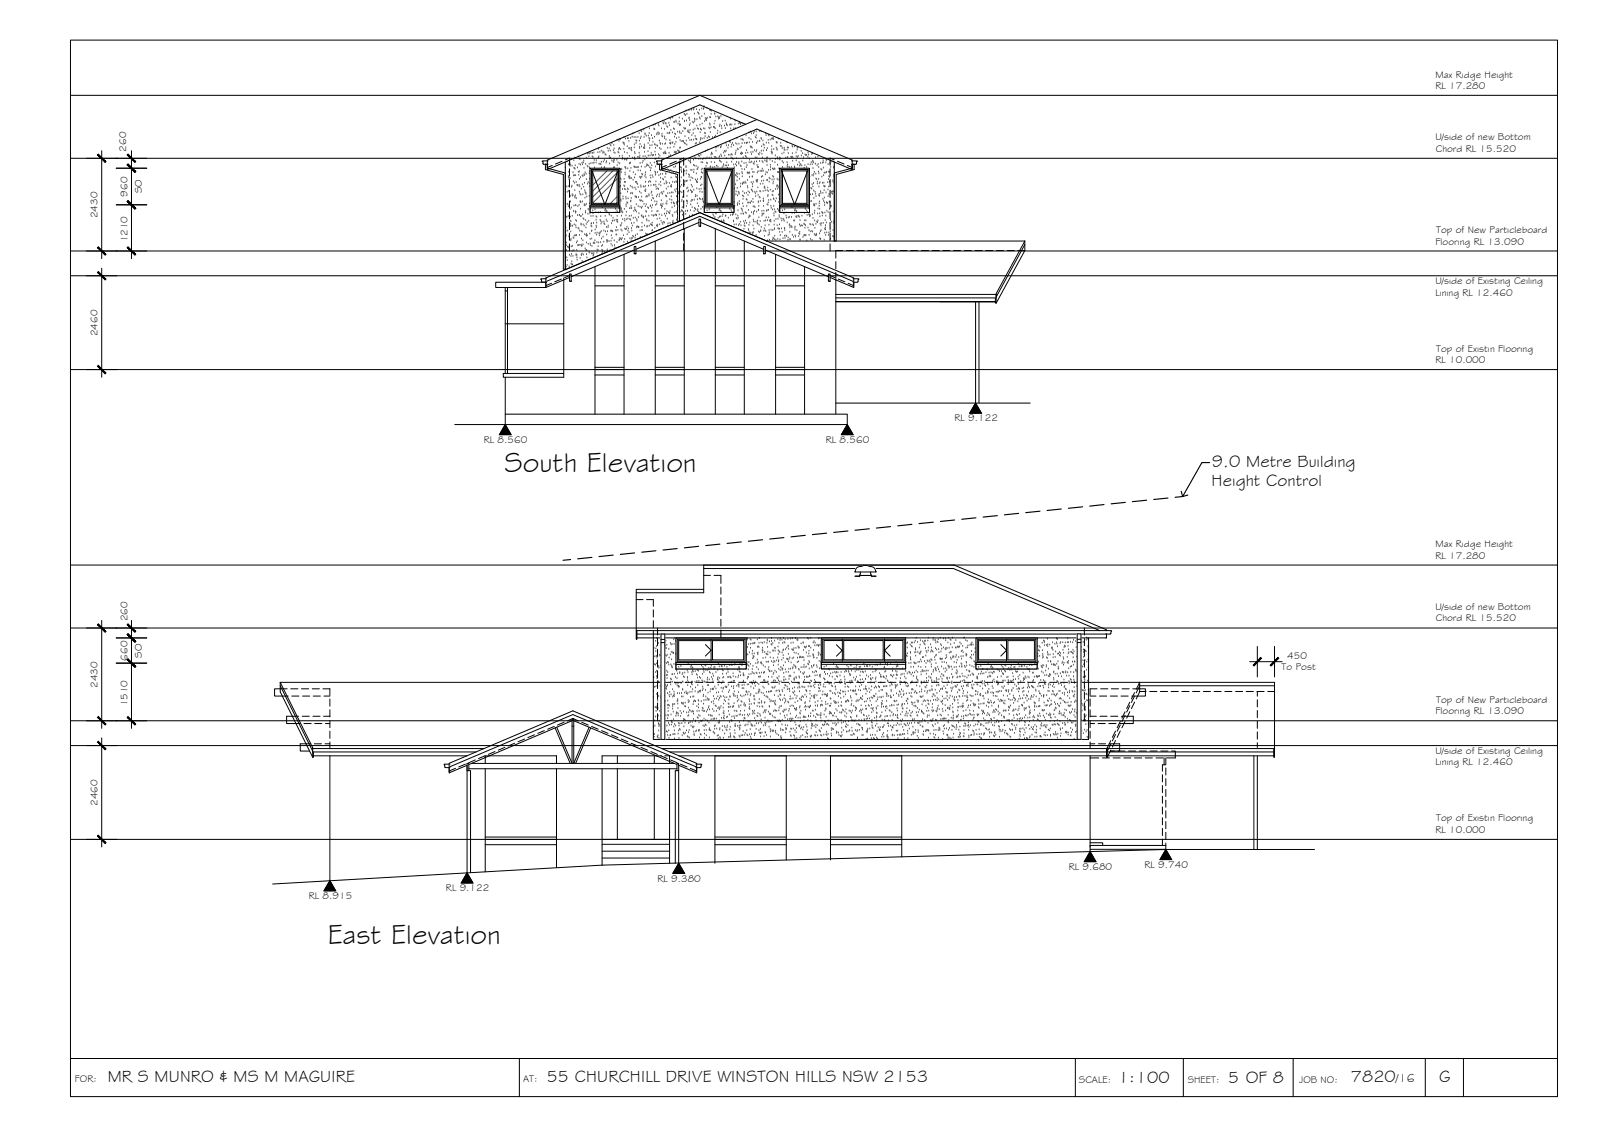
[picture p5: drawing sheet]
<svg xmlns="http://www.w3.org/2000/svg" width="420mm" height="297mm" viewBox="0 0 420 297" stroke-linecap="round" stroke-linejoin="round" font-family="sans-serif">
<defs><g id="words">
<g font-size="7.5">
<text x="132.3" y="123.7">South Elevation</text>
<text x="86" y="247.6">East Elevation</text>
</g>
<g font-size="4.5">
<text x="317.9" y="122.4">9.0 Metre Building</text>
<text x="317.8" y="127.4">Height Control</text>
<text x="28.3" y="283.6">MR S MUNRO &amp; MS M MAGUIRE</text>
<text x="143.4" y="283.6">55 CHURCHILL DRIVE WINSTON HILLS NSW 2153</text>
<text x="293.2" y="283.9">1:100</text>
<text x="322.1" y="283.8">5 OF 8</text>
<text x="354.3" y="283.7">7820</text>
<text x="377.4" y="283.7">G</text>
</g>
<text font-size="3.2" x="366.1" y="283.7">/16</text>
<g font-size="2.6">
<text x="376.5" y="23.3">RL 17.280</text>
<text x="376.5" y="20.4">Max Ridge Height</text>
<text x="33.1" y="39.7" transform="rotate(-90 33.1 39.7)">260</text>
<text x="376.5" y="36.8">U/side of new Bottom</text>
<text x="376.6" y="39.7">Chord RL 15.520</text>
<text x="33.4" y="51.5" transform="rotate(-90 33.4 51.5)">960</text>
<text x="37.2" y="50.7" transform="rotate(-90 37.2 50.7)">SO</text>
<text x="25.6" y="57.2" transform="rotate(-90 25.6 57.2)">2430</text>
<text x="33.4" y="63.6" transform="rotate(-90 33.4 63.6)">1210</text>
<text x="376.5" y="64.1">Flooring RL 13.090</text>
<text x="376.7" y="61.2">Top of New Particleboard</text>
<text x="376.5" y="74.6">U/side of Existing Ceiling</text>
<text x="376.5" y="77.5">Lining RL 12.460</text>
<text x="25.6" y="88.2" transform="rotate(-90 25.6 88.2)">2460</text>
<text x="376.5" y="95.1">RL 10.000</text>
<text x="376.7" y="92.2">Top of Existin Flooring</text>
<text x="250.3" y="110.5">RL 9.122</text>
<text x="126.9" y="116.1">RL 8.560</text>
<text x="216.6" y="116.1">RL 8.560</text>
<text x="376.5" y="143.5">Max Ridge Height</text>
<text x="376.5" y="146.5">RL 17.280</text>
<text x="376.5" y="160">U/side of new Bottom</text>
<text x="33.4" y="162.9" transform="rotate(-90 33.4 162.9)">260</text>
<text x="376.6" y="162.9">Chord RL 15.520</text>
<text x="33.4" y="173.2" transform="rotate(-90 33.4 173.2)">660</text>
<text x="37.2" y="172.4" transform="rotate(-90 37.2 172.4)">SO</text>
<text x="337.6" y="172.9">450</text>
<text x="336.1" y="175.8">To Post</text>
<text x="25.6" y="180.4" transform="rotate(-90 25.6 180.4)">2430</text>
<text x="33.4" y="185.2" transform="rotate(-90 33.4 185.2)">1510</text>
<text x="376.7" y="184.4">Top of New Particleboard</text>
<text x="376.5" y="187.3">Flooring RL 13.090</text>
<text x="376.5" y="197.7">U/side of Existing Ceiling</text>
<text x="376.5" y="200.7">Lining RL 12.460</text>
<text x="25.6" y="211.3" transform="rotate(-90 25.6 211.3)">2460</text>
<text x="376.7" y="215.4">Top of Existin Flooring</text>
<text x="376.5" y="218.3">RL 10.000</text>
<text x="300.2" y="227.5">RL 9.740</text>
<text x="117" y="233.7">RL 9.122</text>
<text x="172.4" y="231.1">RL 9.380</text>
<text x="280.3" y="228.1">RL 9.680</text>
<text x="81" y="235.7">RL 8.915</text>
<text x="19.6" y="283.7">FOR:</text>
<text x="137.2" y="283.6">AT:</text>
<text x="282.9" y="283.9">SCALE:</text>
<text x="311.5" y="283.9">SHEET:</text>
<text x="340.7" y="283.9">JOB NO:</text>
</g>
</g></defs>
<g fill="#fff" stroke="#fff" stroke-width=".26">
<path d="M225.4 148.6h.3z"/>
<path d="M223.5 43.1l.5 1v-1zM223.5 43.1l.5 1h-.5z"/>
<path d="M223.5 44.1l.5 .4v-.4zM222.1 44.5l1.4-.4 .5 .4z"/>
<path d="M220.7 45.4l3.3-.9h-1.9zM218.8 45.4l3.3-.9-1.4 .9z"/>
<path d="M218.8 45.4l.5 .3 1.4-.3zM218.8 45.4l.5 .3h-.5z"/>
<path d="M218.8 45.7l.5 17.5v-17.5zM218.8 45.7l.5 17.5h-.5z"/>
<path d="M173 43.1h.5l-.5 1zM173.5 43.1l-.5 1h.5z"/>
<path d="M173 44.1h.5l-.5 .4zM173 44.5h1.9l-1.4-.4z"/>
<path d="M173 44.5h1.9l1.4 .9zM174.9 44.5l1.4 .9h1.9z"/>
<path d="M176.3 45.4h1.9l-.5 .3zM177.7 45.7h.5v-.3z"/>
<path d="M177.7 45.7h.5l-.5 12.3zM178.2 45.7l-.5 12.3h.5z"/>
<path d="M143.1 43.1h.5l-.5 1zM143.6 43.1l-.5 1h.5z"/>
<path d="M143.1 44.1h.5l-.5 .4zM143.1 44.5h1.9l-1.4-.4z"/>
<path d="M143.1 44.5h1.9l1.3 .9zM145 44.5l1.3 .9h2z"/>
<path d="M146.3 45.4h2l-.5 .3zM147.8 45.7h.5v-.3z"/>
<path d="M147.8 45.7h.5l-.5 24.9zM148.3 45.7l-.5 24.9h.5z"/>
<path d="M173.4 166.2l1 27.7v-27.7zM173.4 166.2l1 27.7h-1z"/>
<path d="M282.5 166.2l1 27.6v-27.6zM282.5 166.2l1 27.6h-1z"/>
<path d="M226.5 148.2l1.3 .2zM226.2 148.4l.3-.2 1.3 .2z"/>
<path d="M226.2 148.4l1.9 .1zM226 148.5h2.1z"/>
<path d="M226 148.5h2.4zM225.6 148.5h2.8z"/>
<path d="M225.6 148.5h2.8zM225.6 148.5l2.7 .1z"/>
<path d="M228.4 148.5l.2 .1zM228.3 148.6h.3z"/>
<path d="M225.7 148.6h2.6zM225.7 148.6h2.6z"/>
<path d="M225.4 148.6h.3zM225.4 148.6h.3z"/>
<path d="M228.3 148.6h.3zM228.2 148.6h.4z"/>
<path d="M225.7 148.6h2.6zM225.7 148.6h2.5z"/>
<path d="M225.4 148.6h.4zM225.4 148.6h.4z"/>
<path d="M228.2 148.6h.6zM228.1 148.6h.7z"/>
<path d="M225.8 148.6h2.4zM225.8 148.6h2.3z"/>
<path d="M225.4 148.6h.5zM225.2 148.6h.7z"/>
<path d="M228.1 148.6h.7zM228.1 148.6h.7zM228.1 148.6h.7zM228 148.6h.8z"/>
<path d="M225.9 148.6h2.2zM225.9 148.6h2.1z"/>
<path d="M225.2 148.6h.8zM225.2 148.6h.8z"/>
<path d="M228 148.6l1 .1zM227.9 148.7h1.1z"/>
<path d="M226 148.6h2zM226 148.6l1.9 .1z"/>
<path d="M225.2 148.6l.9 .1zM225 148.7h1.1z"/>
<path d="M225 148.7h1.1zM225 148.7h1.1z"/>
<path d="M227.9 148.7h1.1zM227.9 148.7h1.1z"/>
<path d="M226.1 148.7h1.8zM226.1 148.7h1.8z"/>
<path d="M225 148.7h1.1zM225 148.7h1.1z"/>
<path d="M227.9 148.7l1.2 .1zM227.8 148.8h1.3z"/>
<path d="M226.1 148.7h1.8zM226.1 148.7l1.7 .1z"/>
<path d="M225 148.7l1.2 .1zM224.9 148.8h1.3z"/>
<path d="M224.9 148.8h1.4zM224.8 148.8h1.5z"/>
<path d="M227.8 148.8h1.4zM227.7 148.8h1.5z"/>
<path d="M226.2 148.8h1.6zM226.2 148.8h1.5z"/>
<path d="M224.8 148.8h1.5zM224.8 148.8h1.5z"/>
<path d="M227.7 148.8l1.5 .1zM227.7 148.8l1.5 .1z"/>
<path d="M226.3 148.8h1.4zM226.3 148.8l1.4 .1z"/>
<path d="M224.8 148.8l1.5 .1zM224.8 148.8l1.5 .1z"/>
<path d="M227.7 148.9l1.6 .1zM227.7 148.9l1.6 .1z"/>
<path d="M226.3 148.9h1.4zM226.3 148.9l1.3 .1z"/>
<path d="M224.8 148.9l1.6 .1zM224.6 149h1.8z"/>
<path d="M227.6 149h1.7zM227.6 149h1.7z"/>
<path d="M227.6 149h1.8zM227.6 149h1.8z"/>
<path d="M226.4 149h1.2zM226.4 149h1.2z"/>
<path d="M224.6 149h1.8zM224.6 149h1.8z"/>
<path d="M227.6 149l1.9 .2-.1-.2zM227.6 149l1.9 .2h-2z"/>
<path d="M226.4 149l1.1 .2 .1-.2zM226.4 149l1.1 .2h-1z"/>
<path d="M224.6 149l1.9 .2-.1-.2zM224.6 149l1.9 .2h-2z"/>
<path d="M224.5 149.2h5zM224.5 149.2h5zM224.5 149.2h5zM224.5 149.2h5z"/>
<path d="M224.5 149.2l5.1 .2-.1-.2zM224.5 149.2l5.1 .2h-5.2zM224.4 149.4h5.2zM224.4 149.4h5.2z"/>
<path d="M224.4 149.4l5.2 .2v-.2zM224.4 149.4l5.2 .2h-5.2zM224.4 149.6h5.2zM224.4 149.6h5.2z"/>
<path d="M224.4 149.6l5.2 .2v-.2zM224.4 149.6l5.2 .2h-5.2z"/>
<path d="M224.4 149.8l5.4 .1zM224.2 149.9h5.6z"/>
<path d="M224.2 149.9l5.6 .1zM224.2 149.9l5.6 .1z"/>
<path d="M225.6 150l2.8 .4v-.4zM225.6 150l2.8 .4h-2.8z"/>
<path d="M225.6 150.4h2.8zM225.6 150.4h2.8z"/>
<path d="M225.6 150.4h2.8zM225.6 150.4h2.8z"/>
<path d="M225.6 150.4l2.8 .1zM225.6 150.4l2.8 .1z"/>
<path d="M225.6 150.5h2.8zM225.6 150.5h2.8z"/>
<path d="M225.6 150.5l2.8 .1zM225.6 150.5l2.8 .1z"/>
<path d="M225.6 150.6h2.8zM225.6 150.6h2.8z"/>
<path d="M225.6 150.6h2.8zM225.6 150.6h2.8z"/>
<path d="M225.6 150.6l2.8 .1zM225.6 150.6l2.8 .1z"/>
<path d="M225.6 150.7h2.9zM225.6 150.7h2.9zM225.5 150.7h3zM225.5 150.7h3z"/>
<path d="M225.5 150.7l3 .1zM225.5 150.7l3 .1z"/>
<path d="M225.5 150.8l3 .1zM225.5 150.8l3 .1z"/>
<path d="M225.5 150.9l3 .2v-.2zM225.5 150.9l3 .2h-3z"/>
</g>
<g fill="none" stroke="#000" stroke-width=".26">
<path d="M18.5 10.5h390v277h-390zM18.5 25h390M26.7 39.5v28.3M34.5 39.5v28.3M198.5 31.3l-25 10.7v2.5l25-10.7 25 10.7v-2.5l-40-17-39.9 17v2.5l39.9-17 12.1 5.1M18.5 41.5h390M30.5 44.1h8M30.5 53.7h8M143.1 43.1v1.4l4.7 1.2v24.9h.5v-25.2l-4.7-1.3v-1v1h.1M143.7 42.2h-1.5l.2 .2 .1 .6 1.2 .1M144.8 43.4l-1.1 .4M147.4 42.3l-1.7 .7"/>
<path d="M148.3 42.5v28.2l35.2-15 17.7 7.5M148.3 41.9l1.1-.4v1.8M149.4 44.3v1.8M149.4 47.1v1.8M149.4 49.9v1.8M149.4 52.7v1.9M149.4 55.5v1.9M149.4 58.3v1.9M154.8 44.1h7.8v9.9h-7.8zM154.8 54h7.8v1.7h-7.8zM154.8 54.5h7.8M155.1 44.4l3.6 9.3 3.5-9.3"/>
<path d="M155.1 44.4h7.1M155.1 44.4v9.3h7.1v-9.3M155.5 44.8h6.3v8.5h-6.3zM173 43.1v1.4l4.7 1.2v12.3h.5M173.5 44.1l4.7 1.3v12.6M173.5 43.1v1h.2M173.7 42.2h-1.5l.2 .2v.6l1.3 .1M174.8 43.4l-1.1 .4M177.4 42.3l-1.8 .7M178.2 42.5v15.5M178.2 41.9l1.1-.4v1.8M179.3 44.3v1.8"/>
<path d="M179.3 47.1v1.8M179.3 49.9v1.8M179.3 52.7v1.9M179.3 55.5v1.9M179.3 58.3v1.9M179.5 60v48.6M183.3 57.4h.5v1.9h-.5zM183.3 58.3l-16.5 7.1M183.8 58.3l16.5 7.1M184.7 44.1h7.8v9.9h-7.8zM184.7 54h7.8v1.7h-7.8zM184.7 54.5h7.8"/>
<path d="M185.1 44.4l3.5 9.3 3.6-9.3M185.1 44.4h7.1M185.1 44.4v9.3h7.1v-9.3M185.4 44.8h6.4v8.5h-6.4zM187.6 60v48.6M204.5 54h7.8v1.7h-7.8zM204.5 44.1h7.8v9.9h-7.8zM204.5 54.5h7.8M204.9 44.4l3.5 9.3 3.5-9.3M204.9 44.4h7M204.9 44.4v9.3h7v-9.3M205.2 44.8h6.4v8.5h-6.4z"/>
<path d="M217.7 44.3v1.8M217.7 47.1v1.8M217.7 49.9v1.8M217.7 52.7v1.9M217.7 55.5v1.9M217.7 58.3v1.9M218.8 41.9l-1.1-.4v1.8M218.8 42.5v20.7M219.7 42.3l1.7 .7M222.2 43.4l1.1 .4M223.3 42.2h1.6l-.3 .2v.6l-1.3 .1M223.5 44.1l-4.7 1.3v17.8"/>
<path d="M223.5 43.1v1h-.2M224 43.1v1.4l-4.7 1.2v17.5h-.5M18.5 72.3h390M18.5 65.8h390M26.7 70.3v28.6M132.5 75.4v22.5M132.5 76.3h.6M133.1 75.4v22.5M143.2 74h-13.2v1.4h13.2M143.2 75h.1M143.3 73.1l-1.5 .1 .2 .1 .1 .6 1.2 .1M143.3 73.8l40.2-17.1 40.2 17.1"/>
<path d="M144.6 74.3l-1.3 .5M147.2 73.2l-1.7 .7M147.9 72.9v26h-15.9v-1h15.9M149.4 71.8h.4v1.9h-.4zM149.4 72.3l-1.3 .5M149.4 72.7l-6.2 2.7M149.4 61.1v1.9M149.4 63.9v1.9M156 69.9v38.7M156 74.9h7.7M163.7 66.7v41.9M166.3 64.6h.5v1.9h-.5z"/>
<path d="M166.3 65.5l-16.5 7.1M171.9 74.9h7.6M171.9 63.2v45.4M179.3 61.1v1.9M179.3 63.9v1.9M187.6 74.9h7.6M195.2 63.2v45.4M200.3 64.6h.4v1.9h-.4zM200.7 65.5l16.6 7.1M201.1 63.2h67.7M203.4 74.9h7.6M203.4 66.7v41.9"/>
<path d="M211 69.9v38.7M217.3 71.8h.4v1.9h-.4zM217.7 72.7l6.2 2.7v-2.5l-40.4-17.2-40.3 17.2v2.5M217.7 72.3l1.3 .5M217.7 61.1v1.9M217.7 63.9v1.9M219.2 68.6v1.9M219.2 71.4v37.2M219.2 77.2h42.1M219.2 78.1h42.1M219.8 73.2l1.8 .7M221 65.7h-1.8v2"/>
<path d="M222 65.7h1.8M222.4 74.3l1.3 .5M223.7 73.1l1.6 .1-.2 .1-.1 .6-1.3 .1M223.7 75h.2M224.8 65.7h1.8M227.6 65.7h1.9M230.4 65.7h1.9M233.2 65.7h1.9M236 65.7h1.9M238.8 65.7h1.9M241.6 65.7h1.9M244.5 65.7h1.8"/>
<path d="M246.5 79.1h14.6h-41.9h41.9M247.3 65.7h1.8M250.1 65.7h1.9M252.9 65.7h1.9M255.7 65.7h1.9M255.9 79.1v26.6l1.5 2.6h-3.1l1.6-2.6v2.6M256.8 79.1v26.6M258.5 65.7h1.9M261.3 77.2v2.3M261.3 65.7h1.9M264.1 65.7h1.9M267 65.7h1.8"/>
<path d="M268.8 63.2l-7.5 14M268.8 65.7l-7.5 13.8h-.2v-1.4M268.8 64.1l-7.5 13.8v-.7M268.8 63.2v2.5M18.5 96.9h390M132.5 98.9v12.4l1.5 2.7h-3l1.5-2.7v2.7M132.5 84.9h15.4M156 96.3h7.7M156 98.3h7.7M171.9 96.3h7.6M171.9 98.3h7.6M187.6 96.3h7.6"/>
<path d="M187.6 98.3h7.6M203.4 96.3h7.6M203.4 98.3h7.6M119.3 111.3h102.9M132.5 108.6h89.7v2.7M219.2 105.7h51M222.2 111.3l1.5 2.7h-3l1.5-2.7v2.7M18.5 148.1h390M166.9 157.2h1.7M169.6 157.2h1.8v1.8M171.4 159.9v1.9M184.6 154.5h-17.7v13.1h.2v-2.3"/>
<path d="M184.6 149h65.4l38.4 16.3M184.6 148.1v7.3h-17.7M184.6 150.8h1.7M187.3 150.8h1.8v2.2M189.1 153.9v1.9M189.1 156.7v1.9M189.1 159.5v1.9M224.4 149.8l-.2 .2h5.6l-.2-.2M225.5 150.9h3M225.5 150.9v.2M225.6 150l-.1 1.1h-1.3h1.3v-.2h3v.2h1.3h-1.3v-.3M226.5 148.2l-.3 .2a1.75 1.75 0 0 0-1.8 1.1l-.1 .3"/>
<path d="M226.5 148.2h1l.8 .3M228.3 150.3l.2 .5M228.3 148.5a1.24 1.24 0 0 1 1.3 1.3M228.4 150v.4M250.2 148.1l40 17v.2h-.2M18.5 164.6h390M26.7 162.7v28.3M30.5 167.3h8M30.5 173.9h8M34.5 165.3v10.6M34.5 162.7v6.6M34.5 171.9v19.1"/>
<path d="M73.5 178.9l8.5 17.4h45M73.5 178.9h99.6M73.5 178.9v2.5l8.5 17.1M73.5 179.8l8.5 17.1M166.9 165.3h124.5l.2 .2-.2 .1v.4M167.1 167.2h123.1v-1v1h-.2M167.1 166.2h124.1M171.4 165.5v28.4h114.1v-26.7M171.4 162.7v1.9M172.5 164.6v1.9M172.5 167.4v1.9M172.5 170.2v1.9"/>
<path d="M172.5 173v1.9M172.5 175.8v1.9M172.5 178.7v1.8M173.4 166.2v27.7M173.4 167.6h1M173.4 168.5h1M174.1 178.9h1.8M174.4 166.2v27.7M176.9 178.9h1.8M177.3 167.3h18.4v6.4h-18.4zM177.3 173.7h18.4v1.7h-18.4zM177.3 174.2h18.4"/>
<path d="M177.6 167.6h17.8v5.8h-17.8zM179.7 178.9h1.9M182.5 178.9h1.9M185 169l1.5 1.5-1.5 1.5M185.3 178.9h1.9M186.5 168h-8.5v5h8.5M186.5 167.6v5.8M186.9 168h8.1v5h-8.1zM188.1 178.9h1.9M189.1 162.3v1.9M189.1 165.2v2.1M190.9 178.9h1.9"/>
<path d="M193.7 178.9h1.9M196.6 178.9h1.8M199.4 178.9h1.8M202.2 178.9h1.9M205 178.9h1.9M207.8 178.9h1.9M210.6 178.9h1.9M213.4 178.9h1.9M215.4 167.2h22.1v6.5h-22.1zM215.4 173.7h22.1v1.7h-22.1zM215.4 174.2h22.1M215.8 167.6h21.4v5.7h-21.4z"/>
<path d="M216.2 178.9h1.9M219.1 178.9h1.8M219.4 169l1.5 1.5-1.5 1.5M220.9 167.9h-4.8v5.1h4.8M220.9 167.6v5.7M221.3 167.9h10.3v5.1h-10.3zM221.9 178.9h1.8M224.7 178.9h1.9M227.5 178.9h1.9M230.3 178.9h1.9M232 167.9h4.8v5.1h-4.8M232 167.6v5.7"/>
<path d="M233.1 178.9h1.9M233.5 169l-1.5 1.5 1.5 1.5M235.9 178.9h1.9M238.7 178.9h1.9M241.6 178.9h1.8M244.4 178.9h1.8M247.2 178.9h1.9M250 178.9h1.9M252.8 178.9h1.9M255.6 178.9h1.9M256 167.3h16v6.4h-16zM256 173.7h16v1.7h-16z"/>
<path d="M256 174.2h16M256.3 167.6h15.4v5.8h-15.4zM258.4 178.9h1.9M261.2 178.9h1.9M262.5 169l1.5 1.5-1.5 1.5M264 168h-7.3v5h7.3M264 167.6v5.8M264.1 178.9h1.8M264.3 168h7v5h-7zM266.9 178.9h1.8M269.7 178.9h1.9M272.5 178.9h1.9"/>
<path d="M275.3 178.9h1.9M278.1 178.9h1.9M280.9 178.9h1.9M282.5 166.2v27.6h1v-27.6M282.5 167.6h1M282.5 168.5h1M283.7 178.9h50.6v19.6h-.2v-2.2M284.4 164.6v1.9M284.4 167.4v1.9M284.4 170.2v1.9M284.4 173v1.9M284.4 175.8v1.9"/>
<path d="M284.4 178.7v1.8M291.3 166l-.2 .2M327.8 173.5h8.5M329.8 169.5v8M334.3 179.8h-35.4l-.9 1.8M334.3 169.5v8M18.5 195.5h390M18.5 189h390M26.7 193.5v28.6M75.3 180.6h-3.3v1.9h3.6M76.2 180.6h1.9M76.5 182.5h1.9"/>
<path d="M78.3 187.8h-3.1v1.9h3.6M79.1 180.6h1.8M79.3 187.8h1.8M79.3 182.5h1.9M79.7 189.7h1.9M81.5 195h-2.8v1.9h2.5M81.9 180.6h1.9M82 197.1h42.8M82 196v2.5M82.1 187.8h1.8M82.2 182.5h1.8M82.2 197.1v1.4h-.2"/>
<path d="M82.2 198.2h40.3M82.5 195h1.8M82.5 189.7h1.9M84.7 180.6h1.8v1.7M84.9 187.8h1.6M85 182.5h1.5M85.2 195h1.3M85.4 189.7h1.1M86.5 198.2v32.7l1.5 2.6h-3l1.5-2.6v2.6M86.5 183.3v1.8M86.5 186.1v1.9M86.5 188.9v1.9"/>
<path d="M86.5 191.7v1.9M86.5 194.5v1.8M124.6 199.2l-1.7 .8M127.2 198.1l-1.7 .8M129.8 197l-1.7 .8M132.4 195.9l-1.7 .8M135 194.9l-1.7 .7M137.6 193.8l-1.7 .7M140.2 192.7l-1.8 .7M142.8 191.6l-1.8 .7M145.4 190.5l-1.8 .7M145.6 190.8l3.9 9.3"/>
<path d="M146 190.7l4 9.4v-11.6h.5v11.6l4-9.4M147.9 189.3l-1.7 .8M148.8 189l1.4-.6 1.5 .6M150 188.9l-27 11.5M150 190.4h.5M150.5 188.9l27.1 11.5M152.6 189.3l1.7 .8M154.9 190.8l-3.9 9.3M155.2 190.5l1.7 .7M157.8 191.6l1.7 .7M160.3 192.7l1.8 .7M161.9 198.2v1.9"/>
<path d="M162.9 193.8l1.8 .7M165.5 194.9l1.7 .7M168.1 195.9l1.7 .8M170.7 197l1.7 .8M171.6 198.2v1.9M172.5 181.5v1.8M172.5 184.3v1.9M172.5 187.1v1.9M173.3 198.1l1.7 .8M173.4 198.2h-15.5v1.9M173.6 196.3h160.7M174.3 198.2h1.3v1.9"/>
<path d="M175.7 197.1h158.4M175.9 199.2l1.7 .8M178 198.2h156.1M187.5 198.2v28.1M206.2 198.2v27.3M217.8 198.2v27.3M236.5 198.2v26.4M284.4 181.5v1.8M284.4 184.3v1.9M284.4 187.1v1.9M285.9 198.2v25.1l1.5 2.6h-3l1.5-2.6v2.6M285.9 183.3v1.8"/>
<path d="M285.9 186.1v1.9M285.9 188.9v1.9M285.9 191.7v1.9M285.9 194.5v1.8M285.9 187.8h1.6M285.9 195h1.3M285.9 182.5h1.6M285.9 189.7h1.2M285.9 198.7h2.3M287.7 180.6h-1.8v1.7M288 189.7h1.9M288.1 195h1.9"/>
<path d="M288.4 182.5h1.9M288.5 187.8h1.9M288.7 180.6h1.8M289.1 198.7h1.9M290.2 196.3v2.2h.2M290.4 196v2.5M290.8 189.7h1.9M290.9 195h2.8v1.9h-2.5h1M291.2 182.5h1.9M291.3 187.8h1.9M291.3 194.2l-.9 2.1M291.3 196.7l-.9 1.8"/>
<path d="M291.3 195.1l-.9 1.8M291.5 180.6h1.9M291.9 198.7h1.9M292.6 191.7l-.9 1.6M292.6 194.2l-.9 1.6M292.6 192.6l-.9 1.6M293.2 196.9h1.8M293.8 189.1l-.8 1.7M293.8 191.6l-.8 1.7M293.8 190l-.8 1.7M294 182.5h1.9M294.1 187.8h3.1v1.9h-3.6"/>
<path d="M294.3 180.6h1.8M294.7 198.7h1.9M295.1 186.6l-.9 1.7M295.1 189.1l-.9 1.7M295.1 187.5l-.9 1.7M296 196.9h1.9M296.3 184.1l-.8 1.7M296.3 186.6l-.8 1.7M296.3 185l-.8 1.7M297.1 180.6h3.3v1.9h-3.6M297.5 198.7h1.9M297.6 181.6l-.9 1.7"/>
<path d="M297.6 184.1l-.9 1.7M297.6 182.5l-.9 1.7M298 180.7l.9-1.8v2.5l-.9 1.9M298.8 196.9h1.9M298.8 181.3h1.8M300.4 198.7h1.8M301.5 181.3h1.9M301.6 196.9h1.9M303.2 198.7h1.9M304.3 181.3h1.9M304.4 196.9h1.9M305.3 198.7v1.8"/>
<path d="M305.8 198.7v1.7M307.2 181.3h1.8M307.2 196.9h1.1v1.8h-2.3M310 181.3h1.9M312.8 181.3h1.9M315.6 181.3h1.9M318.4 181.3h1.9M321.2 181.3h1.9M324 181.3h1.9M326.8 181.3h1.9M328.9 198.2v24.5M329.7 181.3h1.8"/>
<path d="M329.8 181.3v1.2M329.8 183.5v1.8M329.8 186.3v1.8M329.8 189.1v1.9M329.8 191.9v1.9M329.8 194.7v1.3M329.8 198.2v24.5M332.5 181.3h1.8M117.8 202.2h.2M118 200.3l-1.5 .1 .2 .2v.6h1.3M118 201l32.2-13.7 32.3 13.7M119.5 201.4l-1.5 .6"/>
<path d="M122.1 200.3l-1.8 .8M122.5 200.7v28.1l1.5 2.7h-3l1.5-2.7v2.7M122.5 200.6l-4.7 2v-2.5l32.4-13.7 32.5 13.7v2.5l-4.7-2M123 202v-1.9h-.5v1.9h.9v26.8M123 201.5h54.6M123.7 200.1h53.2M127.3 200.1v-1.9h18.7v1.9M127.3 201.5v27.1M127.3 219.4h18.7M146 201.5v26M157.9 201.5v25.3M161.9 201.5v18.6"/>
<path d="M171.6 201.5v18.6M175.6 201.5v24.8M177.6 202v-1.9h.4v1.9h-.9v24.3M178 202v24.3l1.5 2.7h-3l1.5-2.7v2.7M178.5 200.3l1.7 .8M181 201.4l1.5 .6M182.5 200.3l1.6 .1-.3 .8h-1.3M182.5 202.2h.2M187.5 219.4h18.7M217.8 219.4h18.7M304.9 203.1v1.9M304.9 205.9v1.9"/>
<path d="M304.9 208.7v1.9M304.9 211.6v1.8M304.9 214.4v1.8M304.9 217.2v1.8M304.9 220v1.7M305.8 200.5h-.9v1.7M305.8 201.3v1.9M305.8 204.1v1.9M305.8 207v1.8M305.8 209.8v1.8M305.8 212.6v1.9M305.8 215.4v1.9"/>
<path d="M305.8 218.2v1.9M18.5 220.1h390M127.3 221.5h18.7M157.9 226.8l-86.4 5M157.9 221.4h17.7M157.9 223.2h17.7M157.9 225h17.7M187.5 221.5h18.7M217.8 221.5h18.7M285.9 221h3.3v.7M285.9 221.7h19.9M285.9 222.7h19.9"/>
<path d="M305.8 222.7l1.5 2.7h-3.1l1.6-2.7v2.7M305.8 221v1.7M305.8 222.7l-147.9 4.1M305.8 222.7h39M18.5 277.5h390M136.2 277.5v10M282 277.5v10M310.4 277.5v10M339.2 277.5v10M373.8 277.5v10M383.8 277.5v10"/>
</g>
<g fill="none" stroke="#545454" stroke-width=".26">
<path d="M157 39.2h.1M157.3 40h.1M157.7 39.6h.1M158.1 39.8h.1M159.3 38.9h.1M159.5 39.7h.1M159.8 39.1h.1M160 38.1h.1M160 39.6h.1M160.2 38.2h.1M160.5 37.6h.1M160.9 39.5h.1"/>
<path d="M161 38.1h.1M161.1 39h.1M161.8 36.7h.1M162.1 40h.1M162.2 39.3h.1M162.3 37.1h.1M162.4 39h.1M162.4 36.5h.1M162.5 38.9h.1M162.7 36.6h.1M162.8 39.2h.1M163.4 37.5h.1"/>
<path d="M163.6 39.1h.1M163.6 37.6h.1M163.6 36.1h.1M163.7 38h.1M163.8 40h.1M164 36.4h.1M164.5 38.5h.1M164.6 36.4h.1M164.8 36.3h.1M164.9 37.1h.1M165 38.9h.1M165 39h.1"/>
<path d="M165.4 36.3h.1M165.5 38.9h.1M165.5 39.4h.1M165.6 38.9h.1M165.7 39.5h.1M165.8 36h.1M166 35.1h.1M166.3 36h.1M166.3 38.8h.1M166.4 38h.1M166.4 40h.1M166.8 36.1h.1"/>
<path d="M166.8 36.9h.1M166.8 37.6h.1M167 37.1h.1M167.3 36h.1M167.6 35h.1M167.7 37h.1M167.7 38.6h.1M167.8 38.9h.1M167.9 37.9h.1M168 36.3h.1M168.1 34.4h.1M168.1 35.9h.1"/>
<path d="M168.2 38.5h.1M168.3 34.6h.1M168.8 38.9h.1M168.9 34.1h.1M168.9 38.8h.1M168.9 36h.1M169 38h.1M169 40h.1M169.1 38.4h.1M169.1 39h.1M169.1 35.1h.1M169.2 35.4h.1"/>
<path d="M169.5 35.7h.1M170 39.8h.1M170 37.6h.1M170 35.7h.1M170.2 36.3h.1M170.3 35h.1M170.3 33.8h.1M170.3 36.9h.1M170.4 38.9h.1M170.4 36.5h.1M170.5 38.2h.1M170.9 35.6h.1"/>
<path d="M171 38.2h.1M171.1 36.3h.1M171.3 37.3h.1M171.3 32.9h.1M171.5 33.8h.1M171.6 34h.1M171.6 36h.1M171.7 34h.1M171.7 37.9h.1M171.8 39.9h.1M171.8 38.1h.1M171.8 32.8h.1"/>
<path d="M171.9 38.9h.1M172.3 35.4h.1M172.3 38.2h.1M172.3 35.1h.1M172.5 38.4h.1M172.6 34.8h.1M172.7 32.7h.1M172.8 35.3h.1M172.8 33.1h.1M172.9 35h.1M172.9 37h.1M173 38.9h.1"/>
<path d="M173.2 37.6h.1M173.2 37.9h.1M173.4 39.2h.1M173.5 33.8h.1M173.6 35.7h.1M173.6 35.2h.1M173.7 37.8h.1M173.8 35.9h.1M173.9 32.3h.1M174.1 32.5h.1M174.2 32h.1M174.3 33.9h.1"/>
<path d="M174.3 36.3h.1M174.3 35.9h.1M174.4 37.9h.1M174.4 39.8h.1M174.5 37.7h.1M174.6 32.4h.1M174.7 32.5h.1M174.7 36.7h.1M174.9 33.2h.1M175 35h.1M175.1 33.4h.1M175.1 38.9h.1"/>
<path d="M175.4 32.3h.1M175.5 35.1h.1M175.5 31h.1M175.5 34.9h.1M175.6 32.9h.1M175.6 34.9h.1M175.7 37.6h.1M175.7 36.9h.1M175.8 38.8h.1M175.8 31.2h.1M175.9 37.8h.1M175.9 37.5h.1"/>
<path d="M176 34.2h.1M176.2 30.7h.1M176.3 37.6h.1M176.3 34.8h.1M176.4 30.9h.1M176.5 37.4h.1M176.6 33.8h.1M176.7 38.6h.1M176.8 32h.1M176.8 32.1h.1M176.9 34h.1M176.9 35.9h.1"/>
<path d="M177 37.9h.1M177 35.1h.1M177 39.8h.1M177.2 35.3h.1M177.3 37.3h.1M177.3 31.7h.1M177.3 32.1h.1M177.4 40h.1M177.4 36.3h.1M177.7 34.6h.1M177.8 39.5h.1M177.8 32.5h.1"/>
<path d="M178 39.7h.1M178.1 36.1h.1M178.1 31h.1M178.1 32h.1M178.2 32.9h.1M178.2 39.8h.1M178.3 34.6h.1M178.3 38.9h.1M178.3 34.9h.1M178.3 32.7h.1M178.4 36.8h.1M178.4 38.8h.1"/>
<path d="M178.5 32.8h.1M178.7 37.1h.1M178.7 35.1h.1M179 31.2h.1M179.1 34.5h.1M179.1 37h.1M179.2 37.1h.1M179.2 37.2h.1M179.4 33.6h.1M179.5 29.9h.1M179.5 37.6h.1M179.5 31.9h.1"/>
<path d="M179.5 31.8h.1M179.6 33.9h.1M179.6 30.2h.1M179.6 35.8h.1M179.7 37.8h.1M179.8 33.8h.1M179.8 30.3h.1M179.9 29.1h.1M180 37h.1M180.1 31.7h.1M180.1 38h.1M180.2 30h.1"/>
<path d="M180.4 34.6h.1M180.5 34.3h.1M180.6 34.7h.1M180.6 36.3h.1M180.7 29h.1M180.7 31.1h.1M180.7 31h.1M180.8 32.9h.1M180.9 34.9h.1M180.9 31.6h.1M180.9 36.8h.1M181 34.2h.1"/>
<path d="M181 32.5h.1M181.3 28.9h.1M181.3 28.7h.1M181.4 36.8h.1M181.4 35.5h.1M181.7 32.1h.1M181.8 34.1h.1M181.8 35h.1M181.8 28.8h.1M181.9 32.2h.1M181.9 36.7h.1M182 28.7h.1"/>
<path d="M182.1 29.9h.1M182.1 31.2h.1M182.2 31.9h.1M182.3 33.8h.1M182.3 31.4h.1M182.3 35.8h.1M182.4 37.8h.1M182.5 36.5h.1M182.6 37.6h.1M182.7 36.6h.1M182.7 28.7h.1M182.8 33h.1"/>
<path d="M182.8 31.3h.1M183 33.8h.1M183 29.6h.1M183.2 33.9h.1M183.2 29.8h.1M183.3 30h.1M183.4 28.9h.1M183.5 30.9h.1M183.5 37.4h.1M183.6 32.8h.1M183.6 31.2h.1M183.6 34.8h.1"/>
<path d="M183.7 36.7h.1M183.7 33.9h.1M183.8 36.3h.1M183.8 34h.1M184 34.1h.1M184.1 28.5h.1M184.1 30.6h.1M184.1 36.4h.1M184.2 32.5h.1M184.5 28.7h.1M184.5 33.8h.1M184.6 28.5h.1"/>
<path d="M184.7 28h.1M184.7 36.4h.1M184.7 29.9h.1M184.8 31.9h.1M184.8 35h.1M184.9 33.8h.1M184.9 35.8h.1M185 31h.1M185 35h.1M185 39.7h.1M185.1 31.5h.1M185.3 31.7h.1"/>
<path d="M185.3 31.2h.1M185.4 28.4h.1M185.5 36.3h.1M185.5 31h.1M185.6 39.3h.1M185.9 35.9h.1M185.9 33.6h.1M186 36.1h.1M186.1 28.9h.1M186.1 33.8h.1M186.1 32.5h.1M186.2 30.8h.1"/>
<path d="M186.2 32.8h.1M186.3 34.7h.1M186.3 30.9h.1M186.4 29h.1M186.5 33.5h.1M186.5 30h.1M186.6 29.2h.1M186.9 36.1h.1M187.2 33.4h.1M187.3 33.4h.1M187.3 32.5h.1M187.4 33.6h.1"/>
<path d="M187.4 36h.1M187.5 29.8h.1M187.5 30h.1M187.5 31.8h.1M187.6 33.8h.1M187.7 35.7h.1M187.7 30.7h.1M187.8 38.9h.1M187.8 39.6h.1M187.8 38.6h.1M188.1 35h.1M188.2 34.4h.1"/>
<path d="M188.3 30.6h.1M188.3 38.5h.1M188.5 31.2h.1M188.5 30.9h.1M188.7 33.2h.1M188.7 31.1h.1M188.8 30.9h.1M188.8 32.8h.1M188.9 34.8h.1M189 38.7h.1M189 38.8h.1M189.1 30.5h.1"/>
<path d="M189.2 38.4h.1M189.2 33.1h.1M189.3 33.8h.1M189.5 31.9h.1M190 33h.1M190 39.7h.1M190.2 31.8h.1M190.2 39.9h.1M190.3 33.7h.1M190.4 37.6h.1M190.4 39.6h.1M190.5 32.5h.1"/>
<path d="M190.5 38.2h.1M190.5 32.8h.1M190.7 33h.1M190.9 38.8h.1M191.1 38.2h.1M191.3 37.2h.1M191.4 32.8h.1M191.5 37.4h.1M191.6 32.7h.1M191.6 31.2h.1M191.6 33.8h.1M191.8 38.6h.1"/>
<path d="M191.9 38h.1M191.9 32.8h.1M192.1 37.6h.1M192.4 38.2h.1M192.5 33.8h.1M192.8 32.7h.1M192.8 31.8h.1M192.9 33.7h.1M193 37.6h.1M193 39.6h.1M193.3 37.9h.1M193.3 36.3h.1"/>
<path d="M193.4 39.1h.1M193.6 39.3h.1M193.6 32.5h.1M193.8 37.8h.1M194 32.2h.1M194.1 38.8h.1M194.1 32.5h.1M194.1 32.4h.1M194.2 32.7h.1M194.4 36.6h.1M194.4 38.5h.1M194.6 37.7h.1"/>
<path d="M194.7 32.4h.1M194.7 36.6h.1M194.9 36.8h.1M195.3 37.6h.1M195.7 35.6h.1M195.7 37.5h.1M195.8 39.5h.1M195.8 37.6h.1M196 37.5h.1M196.4 34.8h.1M196.4 36.3h.1M196.5 37.4h.1"/>
<path d="M196.8 38.5h.1M196.9 34.6h.1M196.9 36.6h.1M196.9 40h.1M197 38.7h.1M197 38.6h.1M197.1 35.1h.1M197.3 38.8h.1M197.4 37.3h.1M197.5 39.9h.1M197.6 35h.1M197.8 34.6h.1"/>
<path d="M197.9 39.5h.1M198.1 36h.1M198.3 39.8h.1M198.3 36.2h.1M198.3 35.6h.1M198.3 34.6h.1M198.4 37.5h.1M198.4 39.5h.1M198.4 37.6h.1M198.7 37.1h.1M199.2 34.5h.1M199.2 37h.1"/>
<path d="M199.3 37.1h.1M199.6 36.3h.1M199.6 34.5h.1M199.7 39.6h.1M199.7 36.5h.1M199.8 38.5h.1M200.1 36.9h.1M200.2 39.6h.1M200.2 37.9h.1M200.4 38.1h.1M200.4 38.8h.1M200.8 35h.1"/>
<path d="M200.9 35.6h.1M201 37.5h.1M201 39.5h.1M201.3 38.9h.1M201.5 36.8h.1M201.5 35.5h.1M201.6 37.6h.1M201.7 35.6h.1M202 36.7h.1M202.3 39.8h.1M202.4 36.5h.1M202.4 39.3h.1"/>
<path d="M202.4 38.4h.1M202.6 36.4h.1M202.8 36.3h.1M202.8 36.6h.1M202.9 39.2h.1M203.6 38.8h.1M203.6 37.4h.1M203.7 37.4h.1M203.8 39.1h.1M203.8 37.5h.1M203.8 39.4h.1M204.2 36.4h.1"/>
<path d="M204.7 38.3h.1M204.8 37.6h.1M205 38.4h.1M205.2 38.9h.1M205.7 39.3h.1M205.7 38.9h.1M205.9 39.4h.1M206.4 37.4h.1M206.4 39.3h.1M206.5 38.7h.1M206.8 38.8h.1M207.8 38.3h.1"/>
<path d="M207.9 38.6h.1M208.4 38.5h.1M209 39.4h.1M209.1 38.7h.1M209.2 38.9h.1M209.9 38.8h.1M210.1 39.7h.1M148.3 55.9h.1M148.3 59.6h.1M148.3 44h.1M148.3 45.8h.1M148.3 54.3h.1"/>
<path d="M148.3 57.8h.1M148.4 54.2h.1M148.4 59.8h.1M148.5 57h.1M148.7 49h.1M148.7 56.9h.1M148.7 42.5h.1M148.8 50.4h.1M148.8 53.6h.1M149 53.7h.1M149.1 46.3h.1M149.1 50.2h.1"/>
<path d="M149.1 46.6h.1M149.1 43.2h.1M149.1 54.2h.1M149.2 45.2h.1M149.2 48.9h.1M149.2 56.7h.1M149.3 47.1h.1M149.3 56.8h.1M149.3 49.1h.1M149.3 46.7h.1M149.4 51h.1M149.4 53h.1"/>
<path d="M149.5 42.7h.1M149.5 54.9h.1M149.5 43.6h.1M149.5 46.9h.1M149.5 58h.1M149.6 56.9h.1M149.6 51.5h.1M149.6 52.9h.1M149.6 43.3h.1M149.6 58.9h.1M149.7 59.4h.1M149.7 58.1h.1"/>
<path d="M149.8 54.5h.1M149.9 49.1h.1M150 48.8h.1M150 43.6h.1M150 59.3h.1M150.1 56.7h.1M150.1 51.1h.1M150.1 51.4h.1M150.2 59.3h.1M150.3 51.3h.1M150.3 45.3h.1M150.4 47.7h.1"/>
<path d="M150.4 55.5h.1M150.4 46.1h.1M150.5 42.1h.1M150.5 54h.1M150.6 44.1h.1M150.6 58.9h.1M150.6 46.1h.1M150.6 41.5h.1M150.6 44.2h.1M150.7 48h.1M150.7 51.6h.1M150.8 50h.1"/>
<path d="M150.8 44.4h.1M150.8 51.9h.1M150.9 43.4h.1M150.9 55.5h.1M150.9 53.9h.1M150.9 55.9h.1M150.9 51.3h.1M151 46.1h.1M151 57.8h.1M151 59.2h.1M151.1 53.9h.1M151.1 55.6h.1"/>
<path d="M151.1 59.8h.1M151.1 47.8h.1M151.2 52.1h.1M151.2 58h.1M151.4 48.6h.1M151.4 44h.1M151.5 56.5h.1M151.6 54.2h.1M151.6 48.8h.1M151.6 59.9h.1M151.7 45.2h.1M151.8 45.9h.1"/>
<path d="M151.8 41.1h.1M151.9 43.1h.1M151.9 53.8h.1M151.9 48.6h.1M151.9 41.7h.1M151.9 56.5h.1M151.9 45.1h.1M151.9 50.4h.1M152 56.4h.1M152 47h.1M152.1 49h.1M152.1 41.9h.1"/>
<path d="M152.1 50.9h.1M152.2 53h.1M152.2 52.9h.1M152.2 43.3h.1M152.3 54.8h.1M152.3 46.6h.1M152.3 56.8h.1M152.3 51.1h.1M152.3 53.2h.1M152.4 58.8h.1M152.4 56.7h.1M152.4 59h.1"/>
<path d="M152.5 49.6h.1M152.6 42.7h.1M152.7 46.1h.1M152.7 48.4h.1M152.7 52.9h.1M152.8 43.2h.1M152.8 56.3h.1M152.9 51.1h.1M152.9 46.3h.1M152.9 58.9h.1M152.9 57.4h.1M153 42.7h.1"/>
<path d="M153.1 49.1h.1M153.1 42.2h.1M153.1 57.5h.1M153.2 44.1h.1M153.2 45.8h.1M153.2 59.3h.1M153.2 46.1h.1M153.2 54h.1M153.3 53.7h.1M153.3 48h.1M153.4 50h.1M153.4 51.9h.1"/>
<path d="M153.5 45.3h.1M153.5 50.5h.1M153.5 53.9h.1M153.6 55.9h.1M153.6 55.5h.1M153.6 43.1h.1M153.6 57.8h.1M153.7 50.7h.1M153.7 59.8h.1M153.7 51h.1M153.7 45.7h.1M153.8 58.8h.1"/>
<path d="M153.8 53.6h.1M153.8 41.5h.1M153.8 47.1h.1M153.9 51.6h.1M154 43.6h.1M154 58.4h.1M154 40.4h.1M154.1 48.3h.1M154.2 56.1h.1M154.2 43.8h.1M154.2 54.9h.1M154.3 47.8h.1"/>
<path d="M154.3 40.2h.1M154.4 58h.1M154.4 55.1h.1M154.5 41.1h.1M154.5 43.1h.1M154.5 45.6h.1M154.5 51.5h.1M154.6 40.3h.1M154.6 45h.1M154.6 53.5h.1M154.6 44h.1M154.7 47h.1"/>
<path d="M154.7 48.2h.1M154.7 48.9h.1M154.7 56.1h.1M154.7 54.2h.1M154.8 54h7.8v1.7h-7.8zM155 40.2h.1M155 56.8h.1M155 42.9h.1M155 59.3h.1M155.1 58.7h.1M155.2 59.5h.1M155.3 41.1h.1"/>
<path d="M155.3 55.9h.1M155.4 40.2h.1M155.5 55.3h.1M155.5 42.8h.1M155.5 41.3h.1M155.5 56.7h.1M155.6 56h.1M155.7 58.6h.1M155.8 40.1h.1M155.8 42.7h.1M155.8 42.1h.1M155.9 44h.1"/>
<path d="M156 55h.1M156.3 55.8h.1M156.3 56.8h.1M156.3 57.7h.1M156.3 42.7h.1M156.4 59.3h.1M156.4 42.1h.1M156.4 59.7h.1M156.5 58.5h.1M156.5 57h.1M156.8 40h.1M156.9 55.8h.1"/>
<path d="M157 41.5h.1M157.1 41.1h.1M157.1 43.1h.1M157.4 43h.1M157.4 57.8h.1M157.5 55.7h.1M157.6 58h.1M157.6 56.8h.1M157.6 43.2h.1M157.6 58.7h.1M157.7 42.5h.1M157.8 44h.1"/>
<path d="M157.9 58.3h.1M158 54.4h.1M158.1 40.2h.1M158.2 42.5h.1M158.4 58.2h.1M158.4 58.7h.1M158.4 40.1h.1M158.5 44h.1M158.5 42h.1M158.6 44h.1M158.6 58.9h.1M158.7 55.3h.1"/>
<path d="M158.7 56.7h.1M158.7 40.5h.1M158.8 54.9h.1M158.9 40.7h.1M158.9 55.7h.1M159 42.7h.1M159 55.3h.1M159 57.7h.1M159.1 59.6h.1M159.1 42.4h.1M159.2 55.5h.1M159.2 44.8l-3.7 3.7"/>
<path d="M159.2 58.1h.1M159.5 59.7h.1M159.5 59.3h.1M159.7 56.2h.1M159.8 41.5h.1M159.8 41h.1M159.9 43h.1M159.9 56.4h.1M160.1 41.4h.1M160.3 56.7h.1M160.4 58.6h.1M160.5 42.2h.1"/>
<path d="M160.6 57.9h.1M160.7 58h.1M160.7 44.8l-5.2 5.3M160.8 42.5h.1M160.8 57.2h.1M160.9 44h.1M161 42.1h.1M161 42.6h.1M161 40.1h.1M161.1 42h.1M161.1 57.9h.1M161.2 44h.1"/>
<path d="M161.3 40.2h.1M161.4 54.9h.1M161.6 55.7h.1M161.6 57.7h.1M161.7 59.7h.1M161.8 42h.1M161.8 58.1h.1M161.8 55.2h.1M161.8 45.3l-6.3 6.4M161.8 46.8l-6.3 6.4M161.8 51.6l-1.7 1.7M161.8 53.1l-.1 .2"/>
<path d="M161.9 56.7h.1M161.9 43.4h.1M162 57.8h.1M162 58.3h.1M162 55.7h.1M162.1 42.7h.1M162.3 40.1h.1M162.4 54.8h.1M162.5 41h.1M162.5 42.9h.1M162.6 49.1h.1M162.6 44.9h.1"/>
<path d="M162.6 47.8h.1M162.7 46.9h.1M162.7 59.3h.1M162.7 48.8h.1M162.7 44.5h.1M162.8 50.8h.1M162.8 52.4h.1M162.9 52.7h.1M162.9 47.1h.1M162.9 44.4h.1M162.9 59.1h.1M162.9 54.7h.1"/>
<path d="M162.9 55h.1M162.9 45.3h.1M163 56.7h.1M163.1 58.6h.1M163.1 55.4h.1M163.1 44.5h.1M163.1 55.6h.1M163.2 41.8h.1M163.2 40.9h.1M163.3 49.7h.1M163.3 41.4h.1M163.3 55.8h.1"/>
<path d="M163.3 57.6h.1M163.4 51.6h.1M163.4 52.2h.1M163.6 48.7h.1M163.7 47h.1M163.7 41.8h.1M163.8 54.9h.1M163.8 47.8h.1M163.8 49.6h.1M163.8 41.9h.1M163.8 48.9h.1M163.9 57.5h.1"/>
<path d="M163.9 58h.1M163.9 43.9h.1M163.9 45.3h.1M164 45.9h.1M164 47.8h.1M164.1 49.8h.1M164.1 44h.1M164.1 44.3h.1M164.2 51.7h.1M164.2 56.6h.1M164.2 52.2h.1M164.2 41.9h.1"/>
<path d="M164.2 53.7h.1M164.2 54.2h.1M164.3 55.6h.1M164.4 57.6h.1M164.4 42h.1M164.4 59.6h.1M164.4 53.1h.1M164.5 40.2h.1M164.5 41.6h.1M164.6 50.4h.1M164.6 49.5h.1M164.6 53.3h.1"/>
<path d="M164.7 44.3h.1M164.7 57.4h.1M164.7 52.1h.1M164.7 49.7h.1M164.9 46.5h.1M165 46.3h.1M165 56.7h.1M165.1 41h.1M165.1 46.8h.1M165.1 43h.1M165.1 54.7h.1M165.1 46.4h.1"/>
<path d="M165.2 44.9h.1M165.2 57.5h.1M165.3 46.9h.1M165.3 42.8h.1M165.3 42.7h.1M165.3 48.8h.1M165.4 50.8h.1M165.4 57.7h.1M165.4 52.9h.1M165.4 52.7h.1M165.5 44.1h.1M165.5 54.1h.1"/>
<path d="M165.5 54.7h.1M165.6 52h.1M165.6 56.7h.1M165.6 46.8h.1M165.6 58.6h.1M165.6 59.9h.1M165.7 54.6h.1M165.7 49.1h.1M165.7 50.7h.1M165.8 59.3h.1M165.9 41.5h.1M165.9 50.8h.1"/>
<path d="M166 49.3h.1M166 47.2h.1M166.1 57.2h.1M166.1 45.3h.1M166.2 55.4h.1M166.3 43.8h.1M166.3 58.5h.1M166.4 46.6h.1M166.4 41.4h.1M166.5 43.9h.1M166.5 54.5h.1M166.5 41.9h.1"/>
<path d="M166.5 55h.1M166.5 49.3h.1M166.6 43.9h.1M166.6 51.6h.1M166.6 40.4h.1M166.6 57.1h.1M166.6 45.8h.1M166.7 47.8h.1M166.7 55.2h.1M166.8 49.7h.1M166.8 51.6h.1M166.8 51.7h.1"/>
<path d="M166.9 44h.1M166.9 53.7h.1M166.9 51.9h.1M166.9 47.8h.1M166.9 55.6h.1M167 57.6h.1M167 59.7h.1M167.1 58h.1M167.1 48.2h.1M167.1 59.5h.1M167.2 48.3h.1M167.3 41.3h.1"/>
<path d="M167.3 44h.1M167.3 59.5h.1M167.4 49.2h.1M167.4 44.8h.1M167.4 54.2h.1M167.4 43.9h.1M167.4 57h.1M167.5 51.8h.1M167.5 59.6h.1M167.5 59.7h.1M167.6 41.3h.1M167.6 56h.1"/>
<path d="M167.6 40.2h.1M167.8 50.3h.1M167.8 41.5h.1M167.8 46.5h.1M167.8 40.9h.1M167.8 52.6h.1M167.9 42.9h.1M167.9 54.3h.1M167.9 44.8h.1M168 46.8h.1M168 52.7h.1M168.1 48.7h.1"/>
<path d="M168.1 46.5h.1M168.1 49.1h.1M168.1 50.7h.1M168.2 52.7h.1M168.2 56.7h.1M168.2 43.8h.1M168.3 54.6h.1M168.3 51.7h.1M168.3 56.6h.1M168.3 46.4h.1M168.3 45.7h.1M168.4 59.6h.1"/>
<path d="M168.4 58.5h.1M168.4 54.3h.1M168.5 42.7h.1M168.5 45.8h.1M168.6 52.9h.1M168.6 57h.1M168.7 41.1h.1M168.7 42.3h.1M168.7 49h.1M168.8 57.1h.1M168.8 56.9h.1M168.9 49.1h.1"/>
<path d="M168.9 53.5h.1M169 59.2h.1M169.1 41.9h.1M169.1 50.1h.1M169.1 46.3h.1M169.2 43.9h.1M169.2 41h.1M169.2 45.8h.1M169.2 54.2h.1M169.3 48.9h.1M169.3 45.3h.1M169.3 47.8h.1"/>
<path d="M169.3 50.2h.1M169.3 56.8h.1M169.4 49.8h.1M169.4 55.4h.1M169.4 51.7h.1M169.4 46.7h.1M169.5 53.7h.1M169.6 55.6h.1M169.6 43.6h.1M169.6 57.6h.1M169.6 41.4h.1M169.7 51.5h.1"/>
<path d="M169.7 43.2h.1M169.7 57.9h.1M169.7 59.5h.1M169.7 51.6h.1M169.7 59.4h.1M169.8 43.4h.1M169.9 54.5h.1M170 40.9h.1M170.1 48.8h.1M170.1 54.6h.1M170.1 47.8h.1M170.1 43.5h.1"/>
<path d="M170.2 56.7h.1M170.2 51.4h.1M170.2 58h.1M170.2 51h.1M170.3 59.3h.1M170.4 44h.1M170.4 47.6h.1M170.5 40.9h.1M170.5 46.1h.1M170.5 42.8h.1M170.5 54.2h.1M170.6 44.8h.1"/>
<path d="M170.6 54h.1M170.6 47.8h.1M170.7 46.7h.1M170.7 58.9h.1M170.7 48.7h.1M170.7 44.2h.1M170.8 50.6h.1M170.8 40.2h.1M170.9 52.6h.1M170.9 59h.1M170.9 50.3h.1M170.9 54.6h.1"/>
<path d="M170.9 43.4h.1M171 40.7h.1M171 55.4h.1M171 56.5h.1M171 51.3h.1M171.1 58.5h.1M171.1 46.1h.1M171.1 59.2h.1M171.1 53.9h.1M171.2 40.9h.1M171.2 52h.1M171.2 46.5h.1"/>
<path d="M171.4 56.7h.1M171.4 40.7h.1M171.4 52.1h.1M171.5 48.6h.1M171.5 56.5h.1M171.6 42.7h.1M171.7 52.9h.1M171.8 45.1h.1M171.8 59.9h.1M171.8 41.8h.1M171.9 45.9h.1M171.9 43.8h.1"/>
<path d="M171.9 40.7h.1M171.9 45.3h.1M172 45.7h.1M172 53.8h.1M172 48.5h.1M172 56.4h.1M172 47.7h.1M172 41.7h.1M172.1 56.4h.1M172.1 49.1h.1M172.1 49.6h.1M172.2 51.6h.1"/>
<path d="M172.2 59.2h.1M172.2 56.6h.1M172.2 53.6h.1M172.3 53h.1M172.3 55.5h.1M172.3 43.2h.1M172.4 57.5h.1M172.4 51.1h.1M172.4 59.4h.1M172.4 45.2h.1M172.5 59h.1M172.5 49.5h.1"/>
<path d="M172.6 55.4h.1M172.7 49.7h.1M172.7 40.5h.1M172.8 41.4h.1M172.8 48.4h.1M172.8 46.1h.1M172.9 43.2h.1M172.9 56.3h.1M172.9 51.6h.1M172.9 51h.1M173 58.9h.1M173 57.4h.1"/>
<path d="M173.1 40.9h.1M173.2 44.8h.1M173.3 46.8h.1M173.3 45.8h.1M173.3 47.8h.1M173.3 53.9h.1M173.3 48.7h.1M173.3 53.6h.1M173.4 50.7h.1M173.4 58h.1M173.4 52.6h.1M173.5 54.1h.1"/>
<path d="M173.5 54.6h.1M173.6 56.5h.1M173.6 50.5h.1M173.7 58.5h.1M173.7 54.2h.1M173.8 50.9h.1M173.8 45.7h.1M173.8 58.8h.1M173.8 47h.1M173.9 53.6h.1M174 40.2h.1M174 47.2h.1"/>
<path d="M174.1 58.3h.1M174.1 50.3h.1M174.1 40.4h.1M174.2 48.3h.1M174.3 58.5h.1M174.3 56.1h.1M174.4 40.1h.1M174.4 54.9h.1M174.4 46.5h.1M174.5 56.7h.1M174.5 40.3h.1M174.6 45.6h.1"/>
<path d="M174.6 51.4h.1M174.6 45.7h.1M174.7 40.3h.1M174.7 47.7h.1M174.7 53.5h.1M174.7 48.2h.1M174.8 49.6h.1M174.8 56.1h.1M174.8 51.6h.1M174.9 53.5h.1M174.9 52.9h.1M174.9 48h.1"/>
<path d="M174.9 55.5h.1M175 57.4h.1M175.1 50.8h.1M175.1 44.5h.1M175.1 59.3h.1M175.2 58.6h.1M175.2 49.1h.1M175.3 44.7h.1M175.4 55.8h.1M175.4 41.1h.1M175.5 40.2h.1M175.6 48.1h.1"/>
<path d="M175.6 56h.1M175.6 45.2h.1M175.7 50.7h.1M175.7 52.4h.1M175.7 55.4h.1M175.7 58.6h.1M175.8 40.8h.1M175.9 48.9h.1M175.9 44.7h.1M176 46.6h.1M176 45.4h.1M176.1 51.6h.1"/>
<path d="M176.1 48.6h.1M176.1 53.3h.1M176.1 49.1h.1M176.1 50.6h.1M176.2 52.5h.1M176.2 45.5h.1M176.3 54.5h.1M176.3 56.4h.1M176.4 58.4h.1M176.4 47.8h.1M176.5 56.8h.1M176.5 50.6h.1"/>
<path d="M176.5 45.3h.1M176.5 58h.1M176.6 58.5h.1M176.6 53.2h.1M176.7 53.3h.1M176.7 44h.1M176.9 40h.1M176.9 54.1h.1M176.9 53.5h.1M176.9 47.9h.1M177 49.9h.1M177 55.8h.1"/>
<path d="M177.1 40.1h.1M177.2 43.7h.1M177.2 46.4h.1M177.2 45.7h.1M177.2 50.3h.1M177.3 47.7h.1M177.4 49.6h.1M177.4 45.2h.1M177.4 46.6h.1M177.4 51.6h.1M177.4 53.1h.1M177.4 57.7h.1"/>
<path d="M177.5 47.8h.1M177.5 53.5h.1M177.5 43h.1M177.5 55.7h.1M177.6 55.5h.1M177.6 46.5h.1M177.6 57.5h.1M177.6 57.9h.1M177.7 56.7h.1M177.8 54.3h.1M177.9 50.4h.1M178 42.7h.1"/>
<path d="M178 50.8h.1M178.1 52.9h.1M178.2 51h.1M178.3 47.7h.1M178.3 47.4h.1M178.3 42.5h.1M178.4 55.6h.1M178.4 50.3h.1M178.4 49.1h.1M178.5 43.9h.1M178.5 42.7h.1M178.6 44.7h.1"/>
<path d="M178.7 46.6h.1M178.7 44.1h.1M178.7 48.6h.1M178.7 45h.1M178.8 45.2h.1M178.8 55.2h.1M178.8 50.5h.1M178.8 52.9h.1M178.9 52.5h.1M178.9 55.4h.1M178.9 54.5h.1M179 55.4h.1"/>
<path d="M179 56.4h.1M179.1 51.8h.1M179.2 42.3h.1M179.2 50.2h.1M179.2 51.6h.1M179.3 45h.1M179.3 48.3h.1M179.3 52.8h.1M179.5 48.5h.1M179.6 47.8h.1M179.6 44.9h.1M179.7 47.5h.1"/>
<path d="M179.8 55.4h.1M179.8 56.2h.1M179.9 43.7h.1M179.9 44h.1M180 45.6h.1M180 54.1h.1M180.1 47.6h.1M180.1 52.7h.1M180.1 44.8h.1M180.1 49.5h.1M180.2 52.7h.1M180.2 51.5h.1"/>
<path d="M180.2 47.5h.1M180.2 53.4h.1M180.3 52.9h.1M180.3 55.3h.1M180.3 55.4h.1M180.4 49.3h.1M180.4 50.3h.1M180.5 42.2h.1M180.6 50.1h.1M180.6 45.8h.1M180.7 46.5h.1M180.8 46h.1"/>
<path d="M180.9 56.7h.1M180.9 42.4h.1M181 47.4h.1M181.1 42.1h.1M181.1 55.2h.1M181.1 42.7h.1M181.1 50h.1M181.2 53.7h.1M181.2 44.7h.1M181.2 52.9h.1M181.3 46.6h.1M181.3 48.6h.1"/>
<path d="M181.4 50.5h.1M181.4 50.2h.1M181.5 52.5h.1M181.5 44.7h.1M181.5 54.5h.1M181.6 52.5h.1M181.6 49h.1M181.6 50.4h.1M181.6 56.4h.1M181.7 46.8h.1M181.9 42h.1M181.9 43.3h.1"/>
<path d="M181.9 45.2h.1M182 49.9h.1M182 44.6h.1M182 55.4h.1M182.1 52.5h.1M182.1 43.5h.1M182.2 54.6h.1M182.3 41.4h.1M182.3 54.8h.1M182.4 51.6h.1M182.4 47.2h.1M182.5 51.2h.1"/>
<path d="M182.5 55.1h.1M182.5 41.7h.1M182.6 43.6h.1M182.6 45.6h.1M182.7 47.5h.1M182.7 47.7h.1M182.8 49.5h.1M182.8 47.8h.1M182.8 51.4h.1M182.8 44.5h.1M182.9 53.4h.1M182.9 47.9h.1"/>
<path d="M182.9 52.4h.1M182.9 47.1h.1M183 55.4h.1M183 44.3h.1M183 55h.1M183.1 44h.1M183.2 54.1h.1M183.2 40.9h.1M183.2 55.6h.1M183.3 41.8h.1M183.4 49.7h.1M183.4 41h.1"/>
<path d="M183.5 52.1h.1M183.6 50.3h.1M183.6 52.3h.1M183.8 47h.1M183.8 48.7h.1M183.8 41.7h.1M183.8 40.7h.1M183.8 54.9h.1M183.9 42.6h.1M183.9 49.6h.1M183.9 46.5h.1M183.9 44.6h.1"/>
<path d="M184 46.5h.1M184 45.2h.1M184.1 48.5h.1M184.1 50.5h.1M184.2 52.4h.1M184.2 44.3h.1M184.2 45.4h.1M184.3 54.4h.1M184.3 52.2h.1M184.3 42.7h.1M184.3 41.8h.1M184.4 52.9h.1"/>
<path d="M184.5 53.1h.1M184.6 41.6h.1M184.7 49.5h.1M184.7 54h7.8v1.7h-7.8zM185.1 41.7h.1M185.2 43.6h.1M185.3 42.8h.1M185.4 41.4h.1M185.4 55.3h.1M185.5 42.9h.1M186 41.4h.1M186 55h.1"/>
<path d="M186.3 43.9h.1M186.4 43.7h.1M186.5 40.6h.1M186.5 41.4h.1M186.5 42.6h.1M186.6 40.1h.1M186.6 40.3h.1M186.8 40.4h.1M186.9 44h.1M187 56.3h.1M187.2 56.7h.1M187.4 41.3h.1"/>
<path d="M187.4 42.7h.1M187.5 43.9h.1M187.5 57h.1M187.6 56h.1M187.7 41.3h.1M187.8 56.1h.1M187.9 41.6h.1M187.9 43.5h.1M187.9 54.4h.1M188.3 43.8h.1M188.4 57.2h.1M188.6 41.4h.1"/>
<path d="M188.6 55.3h.1M188.7 42.2h.1M188.7 57h.1M188.7 41.1h.1M188.8 54.9h.1M188.9 56.8h.1M188.9 42.3h.1M188.9 55.3h.1M189.1 40.6h.1M189.1 55.5h.1M189.1 42.6h.1M189.2 57.9h.1"/>
<path d="M189.3 41h.1M189.4 56.8h.1M189.4 43.9h.1M189.6 56.3h.1M189.7 58.3h.1M189.7 43.6h.1M189.7 57.9h.1M189.8 40.1h.1M189.8 43.2h.1M189.9 58h.1M190.1 40.9h.1M190.2 43.5h.1"/>
<path d="M190.3 56.7h.1M190.4 56.7h.1M190.5 41.5h.1M190.6 43.5h.1M190.6 42.7h.1M190.8 44.1h.1M191 57.2h.1M191 43.4h.1M191.1 40.7h.1M191.4 54.9h.1M191.5 40.7h.1M191.6 56.5h.1"/>
<path d="M191.8 41.4h.1M191.8 55.2h.1M191.8 40.5h.1M191.9 42.5h.1M191.9 55.7h.1M192 40.7h.1M192.1 41.6h.1M192.1 56.4h.1M192.2 56.4h.1M192.3 41.8h.1M192.3 56.2h.1M192.3 54.8h.1"/>
<path d="M192.4 57.9h.1M192.4 58.2h.1M192.4 43.2h.1M192.5 53.1h.1M192.6 59h.1M192.6 43.9h.1M192.6 49.5h.1M192.7 54.1h.1M192.8 40.5h.1M192.9 46h.1M192.9 48.4h.1M192.9 43.2h.1"/>
<path d="M192.9 40.1h.1M193 56.3h.1M193 51h.1M193.1 50.3h.1M193.1 46.2h.1M193.1 58.9h.1M193.1 41.6h.1M193.1 57.3h.1M193.2 43.5h.1M193.2 42.6h.1M193.2 45.5h.1M193.3 47.4h.1"/>
<path d="M193.3 57.5h.1M193.3 45.7h.1M193.4 49.4h.1M193.4 46.5h.1M193.4 53.9h.1M193.4 51.3h.1M193.4 53.6h.1M193.5 53.3h.1M193.5 56.7h.1M193.6 55.3h.1M193.6 57.2h.1M193.6 50.4h.1"/>
<path d="M193.7 59.2h.1M193.8 43h.1M193.8 42.7h.1M193.8 50.9h.1M193.8 50.6h.1M193.9 45.7h.1M193.9 52.8h.1M193.9 58.8h.1M193.9 47h.1M194 53.5h.1M194.2 58.3h.1M194.2 43.5h.1"/>
<path d="M194.2 40.4h.1M194.2 49h.1M194.3 48.3h.1M194.3 59.2h.1M194.4 56.1h.1M194.4 43.7h.1M194.4 54.8h.1M194.5 40.5h.1M194.5 40.1h.1M194.5 42.5h.1M194.6 45.2h.1M194.6 44.4h.1"/>
<path d="M194.6 55h.1M194.7 46.4h.1M194.7 45.6h.1M194.7 55.4h.1M194.7 51.4h.1M194.7 48.3h.1M194.7 40.3h.1M194.8 53.4h.1M194.8 50.3h.1M194.8 48.2h.1M194.9 52.3h.1M194.9 56.1h.1"/>
<path d="M194.9 41.4h.1M194.9 54.2h.1M195 47.9h.1M195 56.2h.1M195 51.6h.1M195.1 58.1h.1M195.1 42.9h.1M195.1 48.1h.1M195.2 59.2h.1M195.2 50.8h.1M195.2 44.5h.1M195.3 58.6h.1"/>
<path d="M195.4 59.4h.1M195.4 47.8h.1M195.5 55.8h.1M195.5 41h.1M195.5 57.9h.1M195.6 40.2h.1M195.6 48.1h.1M195.7 42.8h.1M195.7 41.2h.1M195.7 56h.1M195.7 43.9h.1M195.7 52.3h.1"/>
<path d="M195.8 50.7h.1M195.8 58.6h.1M195.9 41.5h.1M195.9 54.1h.1M195.9 52.5h.1M195.9 43.4h.1M196 45.4h.1M196 48.9h.1M196.1 47.3h.1M196.1 45.4h.1M196.1 49.3h.1M196.1 40.1h.1"/>
<path d="M196.2 53.3h.1M196.2 51.2h.1M196.2 50.3h.1M196.2 53.2h.1M196.3 45.4h.1M196.3 55.2h.1M196.4 57.1h.1M196.4 59.1h.1M196.5 45.6h.1M196.5 42.7h.1M196.5 56.7h.1M196.6 46.5h.1"/>
<path d="M196.6 42h.1M196.6 50.6h.1M196.6 45.3h.1M196.6 58.5h.1M196.7 56.7h.1M196.7 53.2h.1M196.7 56.9h.1M196.8 53.3h.1M196.9 42.7h.1M197 47.9h.1M197 52.8h.1M197 49.8h.1"/>
<path d="M197.1 40.5h.1M197.1 55.8h.1M197.2 42.5h.1M197.2 44.4h.1M197.2 50h.1M197.3 46.4h.1M197.3 48.3h.1M197.4 49h.1M197.4 50.3h.1M197.4 45.2h.1M197.5 52.3h.1M197.5 59.2h.1"/>
<path d="M197.5 53.1h.1M197.5 54.2h.1M197.6 47.8h.1M197.6 42.9h.1M197.6 57.7h.1M197.6 56.2h.1M197.6 55.7h.1M197.7 58.1h.1M197.7 45.2h.1M197.8 43.1h.1M197.8 54.2h.1M197.9 42.5h.1"/>
<path d="M197.9 55.4h.1M198 50.4h.1M198 54.4h.1M198 58.3h.1M198.1 41.4h.1M198.1 50.8h.1M198.2 51.6h.1M198.3 47.3h.1M198.4 47.7h.1M198.4 42.4h.1M198.4 55.6h.1M198.5 50.3h.1"/>
<path d="M198.5 41.4h.1M198.5 47.5h.1M198.6 58.2h.1M198.6 43.4h.1M198.6 47.7h.1M198.6 58.6h.1M198.6 45.3h.1M198.7 43.9h.1M198.7 47.3h.1M198.7 57.9h.1M198.8 49.2h.1M198.8 58.8h.1"/>
<path d="M198.8 51.2h.1M198.8 45h.1M198.9 53.2h.1M198.9 52.9h.1M198.9 40.4h.1M198.9 55.2h.1M198.9 43.9h.1M199 55.1h.1M199 57.1h.1M199 54.1h.1M199.1 40.6h.1M199.1 59h.1"/>
<path d="M199.1 51.7h.1M199.2 42.3h.1M199.3 40.1h.1M199.3 50.2h.1M199.3 51.9h.1M199.4 45h.1M199.4 58.1h.1M199.4 50.3h.1M199.4 52.8h.1M199.4 48.3h.1M199.7 44.8h.1M199.7 59.6h.1"/>
<path d="M199.7 46.5h.1M199.8 47.5h.1M199.8 40.4h.1M199.8 55.4h.1M199.8 56.7h.1M199.8 45h.1M199.9 42.4h.1M199.9 56.1h.1M199.9 44.3h.1M199.9 41.4h.1M200 46.3h.1M200.1 48.3h.1"/>
<path d="M200.1 56.3h.1M200.1 42.7h.1M200.1 50.2h.1M200.2 44.8h.1M200.2 52.2h.1M200.2 52.7h.1M200.2 52.8h.1M200.3 54.1h.1M200.3 47.4h.1M200.3 56.1h.1M200.3 55.3h.1M200.4 58h.1"/>
<path d="M200.4 49.2h.1M200.5 49h.1M200.6 42.2h.1M200.6 49.4h.1M200.7 59.2h.1M200.7 50h.1M200.7 45.8h.1M200.8 57.9h.1M200.9 45.2h.1M201 42.3h.1M201 57.1h.1M201 55.4h.1"/>
<path d="M201.1 41.4h.1M201.1 47.3h.1M201.1 42.1h.1M201.2 42.5h.1M201.2 43.4h.1M201.2 55.2h.1M201.2 53.6h.1M201.2 50h.1M201.2 45.4h.1M201.2 41.4h.1M201.3 47.3h.1M201.3 57.8h.1"/>
<path d="M201.4 49.3h.1M201.4 51.6h.1M201.4 53.8h.1M201.4 51.2h.1M201.5 53.2h.1M201.5 50.2h.1M201.6 55.1h.1M201.6 44.7h.1M201.6 57.1h.1M201.6 52.5h.1M201.7 59h.1M201.7 47.7h.1"/>
<path d="M201.7 46.8h.1M201.9 57.9h.1M201.9 46.9h.1M202 42h.1M202 58h.1M202 49.9h.1M202 43.3h.1M202.1 43.9h.1M202.1 44.6h.1M202.1 57.7h.1M202.1 52.5h.1M202.2 58.2h.1"/>
<path d="M202.2 54.1h.1M202.3 54.6h.1M202.4 40.1h.1M202.5 40h.1M202.5 40.4h.1M202.5 47.2h.1M202.5 51.2h.1M202.6 42.3h.1M202.6 50.3h.1M202.6 55h.1M202.6 44.3h.1M202.7 46.3h.1"/>
<path d="M202.7 51.3h.1M202.7 48.2h.1M202.8 50.2h.1M202.8 47.7h.1M202.9 52.1h.1M202.9 46.5h.1M202.9 44.5h.1M202.9 54.1h.1M203 52.4h.1M203 56h.1M203 56.6h.1M203 47.1h.1"/>
<path d="M203 59h.1M203.1 58h.1M203.1 44.3h.1M203.1 55h.1M203.1 60h.1M203.2 44.4h.1M203.2 42.6h.1M203.3 55.5h.1M203.4 41.8h.1M203.4 40.8h.1M203.4 52.8h.1M203.4 49.7h.1"/>
<path d="M203.5 55.7h.1M203.5 57.5h.1M203.6 52.1h.1M203.7 49h.1M203.8 59.2h.1M203.8 48.7h.1M203.8 47h.1M203.9 41.3h.1M203.9 41.7h.1M203.9 43.3h.1M203.9 54.9h.1M203.9 49.6h.1"/>
<path d="M204 45.2h.1M204 48.8h.1M204 57.5h.1M204.1 47.2h.1M204.1 59.9h.1M204.1 45.2h.1M204.1 49.2h.1M204.2 51.1h.1M204.2 55.4h.1M204.2 53.1h.1M204.3 44.3h.1M204.3 55h.1"/>
<path d="M204.4 41.8h.1M204.4 56.5h.1M204.4 57h.1M204.4 52.2h.1M204.4 41.4h.1M204.4 59h.1M204.5 54h7.8v1.7h-7.8zM204.5 41.9h.1M204.7 41.6h.1M204.9 57.4h.1M205 57.9h.1M205.1 40.4h.1"/>
<path d="M205.2 42.3h.1M205.2 43.9h.1M205.2 55.3h.1M205.4 57.5h.1M205.4 42.7h.1M205.6 57.6h.1M205.6 56.1h.1M205.6 40.1h.1M205.7 58h.1M205.7 60h.1M205.8 59.9h.1M205.8 55h.1"/>
<path d="M206.1 41.4h.1M206.2 56.6h.1M206.2 57.2h.1M206.4 42.6h.1M206.4 43.7h.1M206.4 58.4h.1M206.5 41.3h.1M206.6 43.3h.1M206.6 41.4h.1M206.6 43.9h.1M206.7 40.3h.1M206.8 57.1h.1"/>
<path d="M207 59.2h.1M207 43.9h.1M207 57h.1M207.1 58.9h.1M207.2 59.7h.1M207.4 41.2h.1M207.4 59.4h.1M207.5 43.9h.1M207.6 41.4h.1M207.6 57h.1M207.6 59.5h.1M207.7 59.6h.1"/>
<path d="M207.7 54.4h.1M207.8 41.2h.1M207.8 55.9h.1M207.8 40.3h.1M207.9 42.3h.1M207.9 41.4h.1M208.2 57.9h.1M208.3 56h.1M208.4 43.8h.1M208.4 57.9h.1M208.4 43.9h.1M208.4 55.3h.1"/>
<path d="M208.5 59.9h.1M208.5 59.5h.1M208.5 54.9h.1M208.7 55.3h.1M208.8 56.9h.1M208.8 40.1h.1M208.8 41.1h.1M208.8 42.2h.1M208.9 55.5h.1M208.9 57h.1M209 56.8h.1M209.1 41.3h.1"/>
<path d="M209.2 43.3h.1M209.3 56.6h.1M209.3 41h.1M209.5 56.8h.1M209.6 42.6h.1M209.6 57h.1M209.7 58.9h.1M209.7 43.6h.1M209.8 43.1h.1M209.8 57.8h.1M209.9 59.3h.1M210 43.3h.1"/>
<path d="M210.1 59.2h.1M210.2 40.9h.1M210.3 43.5h.1M210.3 56.7h.1M210.4 59.3h.1M210.5 40.3h.1M210.6 42.2h.1M210.7 41.4h.1M210.8 58.8h.1M210.9 44.1h.1M211 55.9h.1M211 58.9h.1"/>
<path d="M211.1 57.9h.1M211.1 43.4h.1M211.1 59.8h.1M211.1 40.6h.1M211.2 54.9h.1M211.3 59.2h.1M211.3 40.8h.1M211.4 57.9h.1M211.5 40.7h.1M211.6 43.9h.1M211.6 55.2h.1M211.7 56.5h.1"/>
<path d="M211.7 55.7h.1M211.9 41.2h.1M211.9 59.8h.1M211.9 43.2h.1M211.9 40.1h.1M212.1 40.6h.1M212.1 54.8h.1M212.2 56.3h.1M212.2 56.4h.1M212.2 41.6h.1M212.3 56.5h.1M212.4 56.9h.1"/>
<path d="M212.4 46.4h.1M212.4 58.8h.1M212.5 52.9h.1M212.5 43.2h.1M212.5 56.6h.1M212.6 51.1h.1M212.6 59h.1M212.7 49.4h.1M212.8 42.6h.1M212.9 52.8h.1M212.9 49.6h.1M212.9 40.5h.1"/>
<path d="M213 48.4h.1M213 46h.1M213 43.2h.1M213 56.3h.1M213.1 40.3h.1M213.1 51h.1M213.2 42.2h.1M213.2 58.9h.1M213.2 49h.1M213.2 44.2h.1M213.2 42.5h.1M213.2 57.3h.1"/>
<path d="M213.3 46.2h.1M213.3 59.2h.1M213.3 48.1h.1M213.4 50.1h.1M213.4 42.7h.1M213.4 45.7h.1M213.5 53.8h.1M213.5 52h.1M213.5 53.6h.1M213.5 54h.1M213.6 45.2h.1M213.6 55.9h.1"/>
<path d="M213.6 54h.1M213.7 57.9h.1M213.7 55.4h.1M213.7 59.9h.1M213.8 50.4h.1M213.9 43h.1M213.9 41.4h.1M213.9 50.9h.1M214 45.6h.1M214 58.8h.1M214 46.9h.1M214 53.5h.1"/>
<path d="M214 51.5h.1M214.2 47.1h.1M214.2 58.2h.1M214.3 43.5h.1M214.4 48.2h.1M214.4 47.7h.1M214.4 58.4h.1M214.4 56.1h.1M214.5 41.2h.1M214.5 57.9h.1M214.5 54.8h.1M214.6 43.1h.1"/>
<path d="M214.7 45.1h.1M214.7 47h.1M214.7 43.9h.1M214.8 51.3h.1M214.8 49h.1M214.8 45.5h.1M214.8 51h.1M214.8 53.4h.1M214.8 54.1h.1M214.9 48.2h.1M214.9 52.9h.1M215 51.5h.1"/>
<path d="M215 54.9h.1M215 56h.1M215 56.8h.1M215.1 47.9h.1M215.1 58.8h.1M215.2 50.3h.1M215.2 42.9h.1M215.3 50.7h.1M215.3 44.4h.1M215.3 59.2h.1M215.4 58.6h.1M215.5 44.6h.1"/>
<path d="M215.5 46.4h.1M215.5 55.7h.1M215.7 56.6h.1M215.7 48.1h.1M215.7 55.9h.1M215.8 42.8h.1M215.8 55.9h.1M215.8 50.7h.1M215.8 52.3h.1M215.9 42.1h.1M215.9 58.6h.1M215.9 42.6h.1"/>
<path d="M215.9 44.1h.1M216 46.1h.1M216 52.8h.1M216.1 48h.1M216.1 48.8h.1M216.1 50h.1M216.2 45.4h.1M216.2 51.9h.1M216.2 53.2h.1M216.3 49h.1M216.3 53.9h.1M216.4 55.8h.1"/>
<path d="M216.4 49h.1M216.4 45.4h.1M216.4 57.8h.1M216.5 59.7h.1M216.5 59.2h.1M216.6 42.7h.1M216.6 56.7h.1M216.6 41.9h.1M216.6 50.6h.1M216.7 45.3h.1M216.7 58.4h.1M216.7 45.2h.1"/>
<path d="M216.8 53.2h.1M216.8 42.1h.1M216.9 55.4h.1M216.9 53.2h.1M217.1 53.4h.1M217.1 47.9h.1M217.2 49.8h.1M217.2 43.2h.1M217.2 55.7h.1M217.2 51.5h.1M217.2 45.1h.1M217.3 47.1h.1"/>
<path d="M217.4 49h.1M217.4 46.3h.1M217.4 51h.1M217.5 52.9h.1M217.5 45.2h.1M217.6 54.9h.1M217.6 47.7h.1M217.6 46.5h.1M217.6 53.1h.1M217.6 47.8h.1M217.7 42.9h.1M217.8 57.8h.1"/>
<path d="M217.9 43.9h.1M217.9 54.2h.1M218 42.5h.1M218 54.1h.1M218 50.4h.1M218.1 58.3h.1M218.2 50.7h.1M218.3 50.9h.1M218.4 50.3h.1M218.4 47.7h.1M218.5 47.3h.1M218.5 42.4h.1"/>
<path d="M218.5 55.6h.1M218.6 50.3h.1M218.6 44.1h.1M218.6 58.2h.1M218.7 46h.1M218.7 46.4h.1M218.7 43.8h.1M218.7 58.6h.1M218.7 48h.1M148.4 67.5h.1M148.4 62.2h.1M148.4 60.6h.1"/>
<path d="M148.5 61.8h.1M148.5 70.1h.1M148.5 64.4h.1M148.5 63.7h.1M148.6 65.7h.1M148.7 67.6h.1M148.7 69.6h.1M148.8 68.3h.1M148.8 64.8h.1M148.9 60.6h.1M149 64.8h.1M149.2 65h.1"/>
<path d="M149.2 62.1h.1M149.3 69.9h.1M149.3 61.4h.1M149.3 64.7h.1M149.3 66.9h.1M149.7 60.8h.1M149.7 63.1h.1M149.7 67.3h.1M149.8 62.8h.1M149.8 69.3h.1M149.8 64.7h.1M149.9 66.7h.1"/>
<path d="M150 68.6h.1M150 69.4h.1M150.1 65.8h.1M150.2 64.6h.1M150.2 69.5h.1M150.3 67.2h.1M150.3 62.4h.1M150.5 62.5h.1M150.5 65.7h.1M150.6 61.9h.1M150.9 61.8h.1M151.1 67.1h.1"/>
<path d="M151.1 66.8h.1M151.1 61.7h.1M151.1 61.8h.1M151.2 63.7h.1M151.3 65.6h.1M151.3 66.9h.1M151.3 67.6h.1M151.3 68.2h.1M151.4 63.3h.1M151.5 64.4h.1M151.7 64.4h.1M151.8 60h.1"/>
<path d="M152 61.7h.1M152 60.6h.1M152.1 64.3h.1M152.2 67.7h.1M152.4 64.3h.1M152.4 60.7h.1M152.5 66.9h.1M152.5 62.7h.1M152.6 64.6h.1M152.6 64.4h.1M152.6 66.6h.1M152.7 68.6h.1"/>
<path d="M152.7 60.8h.1M152.9 63.1h.1M152.9 64.2h.1M153 66.8h.1M153.3 61.5h.1M153.5 65.2h.1M153.7 65.7h.1M153.7 61.8h.1M153.7 61.7h.1M153.8 63.7h.1M153.8 66.7h.1M153.9 65.7h.1"/>
<path d="M153.9 61.5h.1M153.9 61.9h.1M153.9 67.6h.1M154 61.8h.1M154.3 64h.1M154.5 66.2h.1M154.7 66.4h.1M154.7 61.4h.1M154.8 62.8h.1M154.8 64h.1M154.8 64.4h.1M155.1 60.7h.1"/>
<path d="M155.2 62.6h.1M155.2 66.5h.1M155.2 60.6h.1M155.2 64.6h.1M155.3 66.6h.1M155.6 67.2h.1M155.6 63.9h.1M155.7 66.9h.1M155.7 66.5h.1M155.8 63.7h.1M156 63.9h.1M156 63.1h.1"/>
<path d="M156.1 61.2h.1M156.1 60.3h.1M156.5 61.6h.1M156.6 63.6h.1M156.6 66.4h.1M156.6 61.1h.1M156.6 65.5h.1M156.9 65.7h.1M156.9 64.7h.1M157 63.7h.1M157.1 61.2h.1M157.2 61.8h.1"/>
<path d="M157.3 61.4h.1M157.4 61h.1M157.5 63.6h.1M157.7 60.7h.1M157.8 62.6h.1M157.8 64.6h.1M157.9 65.6h.1M157.9 66.6h.1M158 66.2h.1M158 64.4h.1M158.1 65.8h.1M158.2 62.2h.1"/>
<path d="M158.4 63.5h.1M158.4 60.6h.1M158.5 66.1h.1M158.8 60.8h.1M159.1 61.6h.1M159.2 63.1h.1M159.2 63.6h.1M159.3 65.5h.1M159.3 66h.1M159.3 60.7h.1M159.4 63.3h.1M159.7 63.3h.1"/>
<path d="M160 65.7h.1M160.2 60.6h.1M160.3 63.2h.1M160.3 64.1h.1M160.3 61.8h.1M160.5 60.6h.1M160.5 62.6h.1M160.6 64.5h.1M160.7 60.8h.1M161.1 63.1h.1M161.2 64.4h.1M161.3 65h.1"/>
<path d="M161.5 60.4h.1M161.6 60.6h.1M161.6 61.6h.1M161.7 61.6h.1M161.8 63.6h.1M162.1 60.4h.1M162.4 63.1h.1M162.5 63h.1M162.6 62.5h.1M162.8 62.7h.1M162.9 60.3h.1M163 62.9h.1"/>
<path d="M163.1 60.6h.1M163.2 62.5h.1M163.5 61.8h.1M163.6 63.5h.1M163.8 62.8h.1M163.9 60h.1M164.1 60.2h.1M164.3 60.1h.1M164.5 61.5h.1M164.6 63.5h.1M164.7 60.6h.1M164.8 60h.1"/>
<path d="M165 61h.1M165.2 62.6h.1M165.5 63.1h.1M165.7 60.6h.1M165.8 62.5h.1M166 61.9h.1M166.2 62.1h.1M166.6 62.4h.1M166.7 61.8h.1M167.1 61.5h.1M167.9 60.5h.1M167.9 62.2h.1"/>
<path d="M168.3 60.4h.1M168.5 60.5h.1M169.4 61.4h.1M169.6 61.5h.1M169.7 61.5h.1M171 60.5h.1M171.1 60.4h.1M195.1 60.1h.1M196.3 60.2h.1M196.3 60.5h.1M196.5 61h.1M196.8 61.1h.1"/>
<path d="M197.3 61.1h.1M197.4 61.3h.1M197.6 61h.1M197.7 60.1h.1M198.3 61.7h.1M199 60.8h.1M199.2 61h.1M199.5 60.7h.1M199.5 60.5h.1M200.3 60.6h.1M200.5 60h.1M200.5 61.9h.1"/>
<path d="M200.7 60.5h.1M200.9 60.7h.1M201.3 63.1h.1M201.5 61.7h.1M201.7 60.4h.1M201.7 61h.1M201.7 61.5h.1M201.8 63h.1M202.2 60.4h.1M202.6 62.9h.1M202.7 60.5h.1M202.7 62.4h.1"/>
<path d="M202.9 62.6h.1M203.1 60.2h.1M203.2 62.9h.1M203.2 61.9h.1M203.5 63h.1M204 62.8h.1M204.2 60.1h.1M204.4 60.1h.1M204.5 60.9h.1M204.6 62.9h.1M204.6 61.7h.1M205 60h.1"/>
<path d="M205.1 60.9h.1M205.4 62.6h.1M205.8 61.9h.1M205.8 60.5h.1M205.9 62.5h.1M206.1 61.8h.1M206.3 62h.1M206.7 63h.1M206.7 62.4h.1M207.2 60.9h.1M207.2 62.8h.1M207.8 61.7h.1"/>
<path d="M208.1 62.2h.1M208.5 60.3h.1M208.5 61.8h.1M208.6 62.1h.1M209 60.5h.1M209.5 62h.1M209.5 61.3h.1M209.7 61.4h.1M209.7 60.9h.1M209.8 62.9h.1M209.8 63h.1M210.6 62.2h.1"/>
<path d="M210.8 61.8h.1M211 61.7h.1M211.2 61.8h.1M211.4 61.8h.1M211.6 63.2h.1M212.2 60.5h.1M212.2 61.7h.1M212.5 60.8h.1M212.6 62.8h.1M212.9 60.7h.1M213 63h.1M213.1 60.8h.1"/>
<path d="M213.6 61.5h.1M213.8 61.8h.1M214 61.7h.1M214.1 61.4h.1M214.1 61.7h.1M214.9 61.3h.1M215 62.6h.1M215.2 60.8h.1M215.2 62.8h.1M215.2 62.7h.1M215.3 60.4h.1M216.2 63h.1"/>
<path d="M216.3 61.1h.1M216.3 60.1h.1M216.5 60.3h.1M216.5 61.7h.1M216.8 61.1h.1M217.3 61.7h.1M217.4 61.1h.1M217.7 60.8h.1M217.8 62.7h.1M218.4 62h.1M218.5 60.4h.1M218.6 62.2h.1"/>
<path d="M171.4 177.5h.1M171.5 177.7h.1M171.5 170h.1M171.7 174.2h.1M171.7 172.2h.1M171.9 174.4h.1M172 168.1h.1M172 176.3h.1M172 170.8h.1M172 170.1h.1M172.1 172.1h.1M172.2 174h.1"/>
<path d="M172.2 169.5h.1M172.2 176h.1M172.2 177.4h.1M172.3 172.1h.1M172.3 167.3h.1M172.3 177.9h.1M172.3 172.5h.1M172.4 179.9h.1M172.4 167.5h.1M172.5 178.6h.1M172.7 174.7h.1M172.7 168.7h.1"/>
<path d="M172.7 178.8h.1M172.8 178.9h.1M172.8 175.2h.1M173 171.7h.1M173.1 172h.1M173.2 175.1h.1M173.2 179.9h.1M173.2 174.7h.1M173.2 171.9h.1M173.3 169.2h.1M173.3 171.1h.1M173.3 168.3h.1"/>
<path d="M173.4 173.1h.1M173.4 175h.1M173.5 171.3h.1M173.5 177h.1M173.5 169.3h.1M173.6 179.6h.1M173.6 179h.1M173.6 177.2h.1M173.8 176.1h.1M173.8 167.4h.1M174 177.6h.1M174 176.3h.1"/>
<path d="M174 174.6h.1M174.1 169.3h.1M174.1 172.7h.1M174.1 177.2h.1M174.3 173.8h.1M174.3 169.2h.1M174.5 171.9h.1M174.5 169.4h.1M174.5 179.7h.1M174.6 168.1h.1M174.7 170h.1M174.7 170.1h.1"/>
<path d="M174.8 172h.1M174.8 174h.1M174.9 177.1h.1M174.9 176h.1M174.9 169.2h.1M174.9 177.9h.1M175 177.1h.1M175 171.8h.1M175 179.9h.1M175.1 179.7h.1M175.1 173.6h.1M175.1 176.3h.1"/>
<path d="M175.3 173.8h.1M175.4 174.4h.1M175.4 170.2h.1M175.5 172.5h.1M175.8 171.7h.1M175.8 168.7h.1M175.9 178h.1M175.9 179.6h.1M175.9 174.3h.1M175.9 178.9h.1M176 169.1h.1M176.1 171h.1"/>
<path d="M176.1 178.2h.1M176.1 173h.1M176.2 174.6h.1M176.2 174.9h.1M176.3 176.9h.1M176.3 169h.1M176.3 178.9h.1M176.3 175.1h.1M176.4 171.1h.1M176.6 171.3h.1M176.7 167.7h.1M176.8 174.2h.1"/>
<path d="M176.8 168.9h.1M176.9 176.8h.1M177 179h.1M177 167.4h.1M177.2 177.6h.1M177.2 175.5h.1M177.2 171.5h.1M177.2 168.1h.1M177.3 179.4h.1M177.3 173.7h18.4v1.7h-18.4zM177.4 175.7h.1M177.5 176h.1"/>
<path d="M177.6 177.9h.1M177.6 179.9h.1M177.7 176.7h.1M177.8 179.3h.1M178 180h.1M178 175h.1M178.3 176.5h.1M178.3 176.3h.1M178.6 174.7h.1M178.6 179.2h.1M178.9 176.9h.1M179 178.8h.1"/>
<path d="M179.1 176.5h.1M179.1 178.9h.1M179.3 177.5h.1M179.5 177.6h.1M179.6 176.4h.1M180 179h.1M180.2 175.9h.1M180.3 177.8h.1M180.3 177.6h.1M180.3 178.4h.1M180.4 179.8h.1M180.4 176.3h.1"/>
<path d="M180.5 174.1h.1M180.5 179h.1M181.2 175h.1M181.3 174.6h.1M181.4 178.9h.1M181.4 179.4h.1M181.4 176.3h.1M181.5 176.9h.1M181.5 175h.1M181.5 179.5h.1M181.6 178.8h.1M181.7 176h.1"/>
<path d="M181.7 175.2h.1M181.8 176.2h.1M182.3 178.9h.1M182.3 176.1h.1M182.7 176.9h.1M182.8 178.7h.1M182.8 177.1h.1M182.9 175.8h.1M183 177.8h.1M183 179.7h.1M183.2 176h.1M183.3 178.6h.1"/>
<path d="M183.5 177.6h.1M183.7 177.9h.1M184 174.6h.1M184.1 178.5h.1M184.3 176.8h.1M184.3 178.7h.1M184.3 175h.1M184.5 175.4h.1M184.6 175.8h.1M184.6 176.3h.1M184.7 178.8h.1M184.9 174.4h.1"/>
<path d="M184.9 179h.1M185.1 175.7h.1M185.1 174.6h.1M185.4 178.9h.1M185.5 175.8h.1M185.5 178.3h.1M185.6 177.8h.1M185.6 179.7h.1M185.8 179.8h.1M185.9 175.2h.1M185.9 175.6h.1M186 178.2h.1"/>
<path d="M186.1 176.3h.1M186.3 176.5h.1M186.4 175.1h.1M186.6 174.6h.1M186.6 177.6h.1M186.8 178.1h.1M186.9 176.7h.1M187 178.7h.1M187.1 177.3h.1M187.2 175h.1M187.3 175.4h.1M187.5 175h.1"/>
<path d="M187.8 176.3h.1M188.1 178.2h.1M188.2 177.9h.1M188.2 175.7h.1M188.3 177.7h.1M188.3 173.9h.1M188.3 178.4h.1M188.4 179.7h.1M188.5 174h.1M188.6 178.9h.1M188.6 174.9h.1M188.8 177.9h.1"/>
<path d="M189.2 174.8h.1M189.2 179.2h.1M189.3 174.5h.1M189.4 174.9h.1M189.4 175.7h.1M189.5 176.8h.1M189.6 177.8h.1M189.6 178.7h.1M189.6 175.9h.1M189.8 177.6h.1M190 174.7h.1M190.5 176.7h.1"/>
<path d="M190.7 174.9h.1M190.9 175.7h.1M191 177.7h.1M191 177.6h.1M191 176.3h.1M191 179.6h.1M191.4 174.5h.1M191.5 177.5h.1M191.5 177.6h.1M191.7 177.8h.1M191.8 178.9h.1M191.9 174.4h.1"/>
<path d="M192 174.5h.1M192.3 176.6h.1M192.3 177.4h.1M192.3 178.6h.1M192.6 178.6h.1M192.7 174.3h.1M192.8 174.3h.1M193 177.6h.1M193.2 179.9h.1M193.5 175.7h.1M193.6 177.7h.1M193.6 179.6h.1"/>
<path d="M193.6 179.5h.1M193.7 177.2h.1M193.8 175.2h.1M193.8 179.7h.1M193.8 174.9h.1M193.9 176.1h.1M194 175.4h.1M194.1 176.3h.1M194.1 174.1h.1M194.2 177.2h.1M194.6 174.5h.1M194.6 179.7h.1"/>
<path d="M194.6 174h.1M194.9 176.6h.1M194.9 178.9h.1M194.9 177.1h.1M195 178.6h.1M195 177.1h.1M195.1 177.2h.1M195.2 179.7h.1M195.5 173.9h.1M195.9 171.7h.1M196 167.8h.1M196 179.5h.1"/>
<path d="M196 178h.1M196 174.3h.1M196 167.4h.1M196.1 169.7h.1M196.1 171.7h.1M196.1 177.6h.1M196.2 173.7h.1M196.2 175.6h.1M196.2 174.6h.1M196.3 177.6h.1M196.3 169h.1M196.4 179.5h.1"/>
<path d="M196.4 174.7h.1M196.4 176.9h.1M196.5 173.8h.1M196.5 171.1h.1M196.8 167.7h.1M196.8 174.2h.1M196.8 169.9h.1M196.9 168.9h.1M197 176.8h.1M197 167.8h.1M197 179h.1M197.2 179.1h.1"/>
<path d="M197.3 168.8h.1M197.3 171.5h.1M197.3 176.3h.1M197.3 175.5h.1M197.3 170.8h.1M197.4 179.4h.1M197.4 172.7h.1M197.5 174.7h.1M197.5 176.6h.1M197.5 172.1h.1M197.6 178.6h.1M197.6 172.5h.1"/>
<path d="M197.7 168.8h.1M197.7 172.2h.1M197.8 176.7h.1M197.8 171.4h.1M197.9 168.6h.1M197.9 179.3h.1M198 168.6h.1M198.1 179.9h.1M198.1 178.8h.1M198.2 174h.1M198.3 176.5h.1M198.5 175h.1"/>
<path d="M198.5 176.6h.1M198.6 173.1h.1M198.6 167.8h.1M198.6 171.3h.1M198.7 169.7h.1M198.7 179.2h.1M198.8 171.7h.1M198.8 173.9h.1M198.8 171.2h.1M198.8 173.6h.1M198.8 169.6h.1M198.9 175.6h.1"/>
<path d="M199 177.5h.1M199 179.5h.1M199 169.7h.1M199.1 168.6h.1M199.2 176.5h.1M199.2 167.4h.1M199.3 177.6h.1M199.4 177.4h.1M199.6 173.8h.1M199.6 168.5h.1M199.6 174h.1M199.7 176.4h.1"/>
<path d="M199.8 174.2h.1M199.9 170.6h.1M200 169.9h.1M200 168.7h.1M200 171.1h.1M200.1 170.7h.1M200.1 179h.1M200.1 172.6h.1M200.2 174.6h.1M200.3 176.5h.1M200.3 178.5h.1M200.4 178.4h.1"/>
<path d="M200.4 168.4h.1M200.4 176.3h.1M200.5 176.3h.1M200.6 171.1h.1M200.6 178.5h.1M200.6 178.9h.1M200.7 175h.1M200.8 172.5h.1M200.9 171.5h.1M201 173.6h.1M201.1 168.6h.1M201.1 171.7h.1"/>
<path d="M201.2 167.8h.1M201.2 168.1h.1M201.3 178.8h.1M201.3 169.7h.1M201.4 171.7h.1M201.4 171h.1M201.4 173.6h.1M201.5 178.8h.1M201.5 179.4h.1M201.5 175.6h.1M201.5 173.6h.1M201.6 177.6h.1"/>
<path d="M201.6 179.5h.1M201.6 175h.1M201.7 175.9h.1M201.8 168.3h.1M201.9 176.1h.1M202 171.2h.1M202 172.5h.1M202.3 169h.1M202.3 173.5h.1M202.3 168.2h.1M202.3 167.4h.1M202.4 176.1h.1"/>
<path d="M202.4 169.2h.1M202.4 177.6h.1M202.7 168.7h.1M202.7 170.6h.1M202.8 170.8h.1M202.8 173.8h.1M202.8 176.9h.1M202.8 172.6h.1M202.8 178.6h.1M202.9 174.5h.1M202.9 176.5h.1M203 178.4h.1"/>
<path d="M203 173.4h.1M203.2 168.1h.1M203.2 169.9h.1M203.2 173.6h.1M203.2 176h.1M203.3 170.7h.1M203.3 170h.1M203.4 178.6h.1M203.6 176.3h.1M203.7 173.3h.1M203.8 177.8h.1M204 172.5h.1"/>
<path d="M204 178h.1M204 167.7h.1M204.1 169.6h.1M204.1 174.4h.1M204.1 171.6h.1M204.1 170.6h.1M204.2 173.5h.1M204.2 178.5h.1M204.2 173.2h.1M204.2 175.5h.1M204.3 177.5h.1M204.3 168.6h.1"/>
<path d="M204.3 170.9h.1M204.4 179.4h.1M204.4 178.8h.1M204.5 171.1h.1M204.6 167.9h.1M204.6 175.8h.1M204.6 167.5h.1M204.8 175h.1M204.9 178.8h.1M205 173.1h.1M205.1 167.8h.1M205.1 175.3h.1"/>
<path d="M205.1 171.2h.1M205.2 175.7h.1M205.3 168.7h.1M205.3 175.5h.1M205.3 170.6h.1M205.4 172.6h.1M205.4 171.9h.1M205.5 174.6h.1M205.5 170.4h.1M205.5 167.4h.1M205.5 176.5h.1M205.6 178.3h.1"/>
<path d="M205.6 178.5h.1M205.6 177.6h.1M205.6 168.4h.1M205.8 168.6h.1M205.9 179.7h.1M205.9 167.7h.1M205.9 173.7h.1M206 175.6h.1M206 170.3h.1M206.1 179.9h.1M206.1 178.2h.1M206.2 176.3h.1"/>
<path d="M206.3 169.9h.1M206.4 172.8h.1M206.4 172.9h.1M206.6 173h.1M206.6 167.6h.1M206.7 169.6h.1M206.7 169.4h.1M206.8 171.5h.1M206.8 176.3h.1M206.8 173.5h.1M206.8 170.2h.1M206.9 175.5h.1"/>
<path d="M206.9 178.1h.1M207 177.4h.1M207 172.8h.1M207 179.4h.1M207.1 172.5h.1M207.2 177.2h.1M207.3 167.5h.1M207.4 175.4h.1M207.4 177.4h.1M207.5 168.6h.1M207.5 173.8h.1M207.6 178.8h.1"/>
<path d="M207.7 170.3h.1M207.8 172.7h.1M207.8 167.5h.1M207.9 175.4h.1M207.9 170.5h.1M208 175h.1M208 168.6h.1M208.1 170.5h.1M208.1 172.5h.1M208.2 174.4h.1M208.2 170h.1M208.2 178.2h.1"/>
<path d="M208.3 176.4h.1M208.3 171.2h.1M208.3 177.9h.1M208.3 178.4h.1M208.5 174.7h.1M208.6 167.4h.1M208.7 167.4h.1M208.7 174.9h.1M208.7 175.2h.1M208.8 170h.1M208.8 177.6h.1M208.8 171.3h.1"/>
<path d="M208.8 177.9h.1M209 167.8h.1M209.1 173.7h.1M209.2 172.5h.1M209.2 168h.1M209.2 167.6h.1M209.3 179.1h.1M209.3 169.6h.1M209.4 171.5h.1M209.4 173.5h.1M209.5 179.3h.1M209.5 175.5h.1"/>
<path d="M209.5 169.9h.1M209.6 177.4h.1M209.6 175.7h.1M209.6 169.9h.1M209.6 179.4h.1M209.7 177.8h.1M209.7 172.5h.1M209.8 172.2h.1M209.9 176.3h.1M210 172.4h.1M210.1 175.1h.1M210.1 168.8h.1"/>
<path d="M210.3 172.5h.1M210.5 172.4h.1M210.6 176.6h.1M210.6 175h.1M210.6 168.6h.1M210.7 168.5h.1M210.7 170.5h.1M210.7 178.8h.1M210.8 176.8h.1M210.8 172.5h.1M210.9 174.4h.1M210.9 173.2h.1"/>
<path d="M210.9 176.4h.1M211 169.7h.1M211 178.3h.1M211 177.6h.1M211.1 169.7h.1M211.1 175h.1M211.3 169.9h.1M211.5 174.9h.1M211.5 171.2h.1M211.5 169.6h.1M211.6 177.5h.1M211.7 177.6h.1"/>
<path d="M211.8 167.4h.1M211.9 174.1h.1M211.9 172.2h.1M211.9 177.6h.1M212 167.5h.1M212.1 169.5h.1M212.1 174.3h.1M212.1 171.5h.1M212.2 173.4h.1M212.2 170.7h.1M212.2 175.4h.1M212.3 173.7h.1"/>
<path d="M212.3 177.3h.1M212.3 169.5h.1M212.4 179.3h.1M212.4 177.4h.1M212.4 172.1h.1M212.6 167.4h.1M212.6 169.9h.1M212.6 178.5h.1M212.8 174.7h.1M212.8 178.7h.1M213 175.1h.1M213.1 176.3h.1"/>
<path d="M213.2 171.6h.1M213.3 172h.1M213.3 168.6h.1M213.3 179.9h.1M213.3 170.5h.1M213.4 174.6h.1M213.4 171.8h.1M213.4 172.5h.1M213.5 174.4h.1M213.5 172.5h.1M213.5 168.2h.1M213.5 176.4h.1"/>
<path d="M213.6 178.3h.1M213.7 169.3h.1M213.7 179.5h.1M213.8 177.2h.1M213.8 168.6h.1M213.9 178.8h.1M214 176h.1M214.2 176.2h.1M214.2 174.5h.1M214.2 169.3h.1M214.3 172.6h.1M214.3 177.1h.1"/>
<path d="M214.3 175h.1M214.5 169.2h.1M214.6 171.2h.1M214.6 167.5h.1M214.6 171.8h.1M214.7 169.5h.1M214.7 179.7h.1M214.7 169.3h.1M214.8 171.4h.1M214.8 173.4h.1M214.9 175.3h.1M215 177.3h.1"/>
<path d="M215 167.4h.1M215 179.3h.1M215 177h.1M215.1 169.2h.1M215.1 177.6h.1M215.1 177h.1M215.2 171.8h.1M215.2 179.7h.1M215.3 173.6h.1M215.4 173.7h22.1v1.7h-22.1zM216.1 179.5h.1M216.1 177.9h.1"/>
<path d="M216.1 174.9h.1M216.2 178.1h.1M216.3 176.3h.1M216.3 178.3h.1M216.5 176.8h.1M216.7 174.7h.1M217 176.8h.1M217.1 178.8h.1M217.1 178.9h.1M217.4 175.5h.1M217.5 179.4h.1M217.5 175.6h.1"/>
<path d="M217.6 177.3h.1M217.6 179.3h.1M217.9 176.7h.1M218 179.3h.1M218.1 179.9h.1M218.3 177.5h.1M218.4 176.4h.1M218.6 174.1h.1M218.8 179.2h.1M218.9 176.3h.1M219 178.2h.1M219.3 176.5h.1"/>
<path d="M219.3 174.9h.1M219.4 176.2h.1M219.4 177.4h.1M219.4 174.6h.1M219.6 177.5h.1M219.6 175h.1M219.8 176.4h.1M219.8 175.2h.1M220.2 179h.1M220.2 178.8h.1M220.3 177.2h.1M220.4 179.2h.1"/>
<path d="M220.5 178.3h.1M220.6 176.3h.1M220.7 178.9h.1M221.4 177.5h.1M221.5 179.3h.1M221.5 176.3h.1M221.5 178.8h.1M221.6 178.2h.1M221.7 179.4h.1M221.8 175.9h.1M222 176.1h.1M222.1 174.6h.1"/>
<path d="M222.4 174.9h.1M222.5 176.1h.1M222.6 176.2h.1M222.6 175.4h.1M222.8 176.8h.1M222.9 178.6h.1M223 177.2h.1M223 177h.1M223 174.4h.1M223 179.1h.1M223.2 174.6h.1M223.3 176h.1"/>
<path d="M223.4 178.8h.1M223.4 178.6h.1M223.9 177.8h.1M224 175.2h.1M224.3 178.4h.1M224.3 176.2h.1M224.4 178.1h.1M224.5 175.1h.1M224.6 177.5h.1M224.7 174.6h.1M224.7 175.8h.1M224.9 178.7h.1"/>
<path d="M225.1 178.9h.1M225.2 175.7h.1M225.4 175h.1M225.6 177.2h.1M225.6 179.1h.1M225.6 174.9h.1M225.6 178.3h.1M225.7 176.2h.1M226 179.7h.1M226.1 175.6h.1M226.2 178.2h.1M226.2 176.2h.1"/>
<path d="M226.4 176.4h.1M226.4 173.8h.1M226.6 178.8h.1M226.6 174h.1M226.8 174.8h.1M226.9 176.1h.1M227 178.1h.1M227.3 177.2h.1M227.3 174.7h.1M227.4 174.5h.1M227.5 174.8h.1M227.8 177.5h.1"/>
<path d="M228.1 174.6h.1M228.3 177.1h.1M228.3 178.1h.1M228.4 179h.1M228.4 177.9h.1M228.5 178.3h.1M228.8 174.9h.1M228.9 177.8h.1M228.9 176.2h.1M229.4 179.1h.1M229.5 174.4h.1M229.5 176.1h.1"/>
<path d="M229.6 178.1h.1M229.6 175.6h.1M229.7 177.7h.1M229.7 178.8h.1M229.8 175.8h.1M230 174.4h.1M230.1 174.4h.1M230.7 176.6h.1M230.9 174.3h.1M230.9 174.2h.1M230.9 177.5h.1M231 177.1h.1"/>
<path d="M231 179h.1M231.1 177.6h.1M231.7 177.5h.1M231.9 177.7h.1M231.9 175.2h.1M232 174.9h.1M232.1 176.2h.1M232.1 175.3h.1M232.2 174.1h.1M232.3 176.1h.1M232.4 178h.1M232.4 180h.1"/>
<path d="M232.5 177.4h.1M232.6 180h.1M232.7 174.4h.1M232.8 174h.1M232.8 178.5h.1M232.9 178.8h.1M233.4 179.9h.1M233.6 177.1h.1M233.6 173.9h.1M233.6 179h.1M233.8 179.4h.1M233.9 177.2h.1"/>
<path d="M234 179.6h.1M234.1 177.5h.1M234.1 176h.1M234.1 175.4h.1M234.4 177.1h.1M234.8 179.7h.1M234.9 176h.1M235 173.7h.1M235 178h.1M235.1 179.9h.1M235.1 176.9h.1M235.1 174.9h.1"/>
<path d="M235.2 177h.1M235.3 176.2h.1M235.3 177.1h.1M235.3 174.6h.1M235.3 179.6h.1M235.4 174.4h.1M235.5 174.8h.1M236.1 178.8h.1M236.1 179.5h.1M236.2 177.9h.1M236.3 177h.1M236.4 178.9h.1"/>
<path d="M236.6 176.8h.1M236.7 175.4h.1M237.1 176.8h.1M237.2 178.9h.1M237.3 177.5h.1M237.4 179h.1M237.5 175.4h.1M237.5 179.3h.1M237.5 176h.1M237.6 173.7h.1M237.6 178h.1M237.7 180h.1"/>
<path d="M237.7 172h.1M237.9 168.8h.1M237.9 172.1h.1M237.9 176.6h.1M238 169.9h.1M238 171.4h.1M238 168.5h.1M238 179.3h.1M238.2 179.8h.1M238.4 174h.1M238.4 176.2h.1M238.5 176.4h.1"/>
<path d="M238.7 176.5h.1M238.7 169.1h.1M238.8 171.1h.1M238.8 172.4h.1M238.8 172.9h.1M238.8 171.3h.1M238.9 173h.1M238.9 179.2h.1M238.9 175h.1M238.9 173.9h.1M239 176.9h.1M239 169.5h.1"/>
<path d="M239 178.9h.1M239.1 168.6h.1M239.2 169.6h.1M239.2 178.8h.1M239.3 168.6h.1M239.3 176.5h.1M239.6 177.3h.1M239.6 175h.1M239.7 173.8h.1M239.8 168.5h.1M239.8 173.9h.1M239.8 176.4h.1"/>
<path d="M239.9 171.1h.1M240 174h.1M240 168.1h.1M240.1 170.1h.1M240.1 170.4h.1M240.2 172h.1M240.2 171.1h.1M240.2 174h.1M240.3 179h.1M240.3 175.9h.1M240.3 167.3h.1M240.4 177.9h.1"/>
<path d="M240.4 179.8h.1M240.4 177.5h.1M240.6 178.3h.1M240.6 168.4h.1M240.7 176.3h.1M240.7 171h.1M240.8 173.7h.1M240.8 178.4h.1M240.8 178.9h.1M240.9 174.9h.1M241.1 171.4h.1M241.1 173.6h.1"/>
<path d="M241.1 169.9h.1M241.3 171.5h.1M241.3 169.1h.1M241.4 171.1h.1M241.4 168h.1M241.5 173h.1M241.5 175h.1M241.5 170.9h.1M241.6 176.2h.1M241.6 176.9h.1M241.6 178.8h.1M241.6 178.9h.1"/>
<path d="M241.6 173.5h.1M241.6 179.3h.1M241.9 175.8h.1M241.9 172.4h.1M242 168.2h.1M242 176.1h.1M242.1 176h.1M242.2 172.4h.1M242.3 168.6h.1M242.4 178.8h.1M242.4 168.9h.1M242.5 173.4h.1"/>
<path d="M242.5 168.2h.1M242.6 176h.1M242.6 169.1h.1M242.7 168.1h.1M242.7 170h.1M242.8 175h.1M242.8 172h.1M242.9 173.9h.1M242.9 170.7h.1M242.9 175.9h.1M243 176.8h.1M243 177.9h.1"/>
<path d="M243 178.6h.1M243.1 179.8h.1M243.1 171.1h.1M243.2 173.3h.1M243.3 168.1h.1M243.4 173.5h.1M243.4 175.9h.1M243.4 170.7h.1M243.5 167.3h.1M243.5 169.9h.1M243.5 178.6h.1M243.6 177.5h.1"/>
<path d="M243.8 173.2h.1M243.9 173.7h.1M244 177.7h.1M244.1 169h.1M244.1 171h.1M244.1 177.9h.1M244.2 172.9h.1M244.2 174.9h.1M244.2 174.3h.1M244.3 170.6h.1M244.3 169.9h.1M244.3 176.9h.1"/>
<path d="M244.4 178.4h.1M244.4 178.8h.1M244.4 173.2h.1M244.5 170.8h.1M244.7 171h.1M244.7 167.9h.1M244.7 176.2h.1M244.8 175.8h.1M244.8 167.4h.1M245 178.7h.1M245.1 172.4h.1M245.2 173.1h.1"/>
<path d="M245.2 167.8h.1M245.3 175.2h.1M245.3 168.1h.1M245.3 175.7h.1M245.3 170h.1M245.4 172h.1M245.4 168.6h.1M245.5 175.4h.1M245.5 174h.1M245.5 175.9h.1M245.6 178.7h.1M245.6 171.8h.1"/>
<path d="M245.6 177.9h.1M245.6 170.4h.1M245.7 179.8h.1M245.7 178.3h.1M245.8 168.3h.1M245.9 175h.1M246 168.5h.1M246 179.6h.1M246.1 167.7h.1M246.2 175.6h.1M246.2 170.3h.1M246.2 179.8h.1"/>
<path d="M246.3 178.2h.1M246.3 171.1h.1M246.3 176.2h.1M246.6 172.7h.1M246.6 172.9h.1M246.6 167.3h.1M246.7 169h.1M246.7 177.5h.1M246.8 172.9h.1M246.8 170.9h.1M246.9 172.9h.1M246.9 169.3h.1"/>
<path d="M246.9 174.9h.1M247 176.8h.1M247 170.2h.1M247 178.8h.1M247.1 178.1h.1M247.1 173.7h.1M247.1 172.8h.1M247.4 177.1h.1M247.4 167.5h.1M247.4 169.9h.1M247.5 175.4h.1M247.5 177.3h.1"/>
<path d="M247.7 173.7h.1M247.9 176.2h.1M247.9 170.2h.1M248 172.7h.1M248 167.4h.1M248 168h.1M248.1 175.3h.1M248.1 170.4h.1M248.1 169.9h.1M248.2 171.9h.1M248.2 173.9h.1M248.3 172.4h.1"/>
<path d="M248.3 175.8h.1M248.4 177.8h.1M248.4 170h.1M248.4 179.7h.1M248.4 178.1h.1M248.5 177.9h.1M248.6 168.6h.1M248.7 174.6h.1M248.7 178.7h.1M248.8 167.3h.1M248.8 174.8h.1M248.9 175.2h.1"/>
<path d="M248.9 169.9h.1M249 171.2h.1M249 177.8h.1M249.1 174.9h.1M249.2 167.7h.1M249.3 169h.1M249.3 172.5h.1M249.4 171h.1M249.4 167.9h.1M249.4 171.1h.1M249.4 179h.1M249.5 172.9h.1"/>
<path d="M249.5 174.9h.1M249.6 176.8h.1M249.6 179.2h.1M249.6 178.8h.1M249.7 175.6h.1M249.8 169.8h.1M249.8 167.3h.1M249.8 177.7h.1M249.9 172.5h.1M249.9 177.5h.1M250 172.1h.1M250.2 172.3h.1"/>
<path d="M250.2 173.6h.1M250.3 175h.1M250.3 168.7h.1M250.5 180h.1M250.6 169.9h.1M250.7 168h.1M250.7 172.4h.1M250.7 169.9h.1M250.7 176.5h.1M250.8 175h.1M250.8 171.9h.1M250.9 173.8h.1"/>
<path d="M250.9 175.8h.1M250.9 176.7h.1M251 177.7h.1M251 173.1h.1M251.1 179.7h.1M251.1 176.2h.1M251.1 169.7h.1M251.2 177.5h.1M251.3 169.6h.1M251.4 172.4h.1M251.5 169.8h.1M251.6 174.9h.1"/>
<path d="M251.7 169.6h.1M251.7 177.5h.1M251.8 168.6h.1M251.8 177.5h.1M251.9 178.7h.1M252.1 168.9h.1M252.1 172.2h.1M252.1 174h.1M252.1 170.9h.1M252.2 172.8h.1M252.3 174.8h.1M252.3 174.9h.1"/>
<path d="M252.3 174.2h.1M252.3 176.7h.1M252.4 170.6h.1M252.4 178.7h.1M252.5 169.5h.1M252.5 177.4h.1M252.6 172.1h.1M252.6 171.1h.1M252.7 180h.1M252.8 167.3h.1M252.8 178.4h.1M252.9 167.3h.1"/>
<path d="M253 174.7h.1M253 178.6h.1M253.1 177.5h.1M253.1 175h.1M253.3 168h.1M253.4 169.9h.1M253.4 171.5h.1M253.4 171.9h.1M253.4 172h.1M253.4 173.6h.1M253.5 173.8h.1M253.5 179.9h.1"/>
<path d="M253.5 174.6h.1M253.5 175.8h.1M253.5 171.7h.1M253.6 177.8h.1M253.7 179.7h.1M253.7 168.1h.1M253.8 169.8h.1M253.9 169.3h.1M253.9 179.4h.1M253.9 177.2h.1M254.1 176h.1M254.2 176.2h.1"/>
<path d="M254.3 176.1h.1M254.3 174.5h.1M254.4 169.2h.1M254.4 172.5h.1M254.5 177.1h.1M254.6 172.4h.1M254.7 169.1h.1M254.7 168.9h.1M254.8 170.8h.1M254.8 171.8h.1M254.9 172.8h.1M254.9 169.2h.1"/>
<path d="M254.9 179.7h.1M254.9 174.7h.1M254.9 168.6h.1M255 176.7h.1M255 178.7h.1M255.2 169.1h.1M255.2 176.9h.1M255.3 177h.1M255.3 171.7h.1M255.4 179.6h.1M255.4 174.9h.1M255.4 173.5h.1"/>
<path d="M255.6 173.6h.1M255.7 174.3h.1M255.7 171.1h.1M255.7 170h.1M256 173.7h16v1.7h-16zM256.2 177.9h.1M256.2 179.5h.1M256.3 177.5h.1M256.3 175.7h.1M256.4 177.6h.1M256.4 178h.1M256.4 179.6h.1"/>
<path d="M256.7 176.8h.1M256.7 175h.1M257.2 176.8h.1M257.2 174.7h.1M257.3 178.8h.1M257.4 176.2h.1M257.6 176.7h.1M257.6 179.3h.1M257.6 178.7h.1M257.7 175.5h.1M258 176.6h.1M258.1 179.3h.1"/>
<path d="M258.2 178.7h.1M258.3 179.8h.1M258.5 179.9h.1M258.6 176.4h.1M259 175.7h.1M259 179.1h.1M259 177.6h.1M259.1 179.6h.1M259.2 174.1h.1M259.4 176.5h.1M259.4 177.5h.1M259.6 177.3h.1"/>
<path d="M259.8 177.4h.1M259.8 175h.1M259.9 176.4h.1M260 174.6h.1M260.2 175h.1M260.3 176.6h.1M260.3 179h.1M260.4 178.6h.1M260.4 175.2h.1M260.5 176.2h.1M260.7 178.3h.1M260.8 176.3h.1"/>
<path d="M260.9 178.9h.1M261.4 178.7h.1M261.5 175.7h.1M261.6 177.6h.1M261.7 179.6h.1M261.7 178.8h.1M261.7 179.2h.1M261.9 179.4h.1M262 175.8h.1M262.1 176.1h.1M262.6 177.5h.1M262.6 174.6h.1"/>
<path d="M262.7 176h.1M263 176.6h.1M263 176.7h.1M263 175h.1M263 178.5h.1M263.1 178.6h.1M263.2 176.9h.1M263.2 175.4h.1M263.5 175.9h.1M263.6 174.4h.1M263.6 178.5h.1M263.7 176.2h.1"/>
<path d="M263.8 174.6h.1M264.1 177.7h.1M264.3 175.6h.1M264.4 177.5h.1M264.4 179.5h.1M264.4 178.4h.1M264.5 178.7h.1M264.6 175.2h.1M264.9 175.7h.1M265.1 178.6h.1M265.1 175.1h.1M265.2 174.6h.1"/>
<path d="M265.3 178.8h.1M265.4 175.7h.1M265.6 176.6h.1M265.6 178.6h.1M265.7 177.5h.1M265.8 178.3h.1M265.9 175h.1M266.2 179.6h.1M266.2 175h.1M266.2 175.6h.1M266.3 178.2h.1M266.4 176.1h.1"/>
<path d="M266.6 180h.1M266.6 176.3h.1M266.9 176.2h.1M267 175.5h.1M267 173.9h.1M267 177.5h.1M267.1 179.4h.1M267.2 174h.1M267.2 178.1h.1M267.3 174.9h.1M267.5 177.1h.1M267.7 178.7h.1"/>
<path d="M267.8 174.8h.1M268 174.5h.1M268 174.9h.1M268.3 176.5h.1M268.4 178.4h.1M268.5 178h.1M268.5 177.9h.1M268.7 174.7h.1M268.7 178.2h.1M268.9 177.5h.1M269.1 177.8h.1M269.3 174.9h.1"/>
<path d="M269.5 175.5h.1M269.5 179h.1M269.6 177.5h.1M269.7 179.5h.1M269.7 180h.1M269.8 175.5h.1M269.9 177.7h.1M270 175.7h.1M270.1 176.2h.1M270.1 174.5h.1M270.6 179.9h.1M270.6 174.4h.1"/>
<path d="M270.7 174.5h.1M270.9 176.5h.1M270.9 178.7h.1M271 176.5h.1M271 178.4h.1M271.3 177.5h.1M271.4 174.3h.1M271.8 177.5h.1M271.9 177.4h.1M272 167.6h.1M272.1 177.5h.1M272.1 177.6h.1"/>
<path d="M272.1 169.6h.1M272.1 172.2h.1M272.2 171.5h.1M272.2 174h.1M272.2 173.5h.1M272.3 175.4h.1M272.4 177.4h.1M272.4 173.6h.1M272.4 170.6h.1M272.4 179.4h.1M272.5 169.5h.1M272.6 170.7h.1"/>
<path d="M272.6 177.3h.1M272.7 172.1h.1M272.7 180h.1M272.8 169.8h.1M272.9 180h.1M273 178.4h.1M273.1 174.7h.1M273.2 174.9h.1M273.2 176.2h.1M273.3 168.6h.1M273.4 175.1h.1M273.4 170.6h.1"/>
<path d="M273.5 172.5h.1M273.5 171.5h.1M273.5 172h.1M273.5 174.5h.1M273.6 179.9h.1M273.6 176.5h.1M273.6 172.4h.1M273.6 174.6h.1M273.6 178.4h.1M273.7 168.1h.1M273.9 168.5h.1M273.9 168.2h.1"/>
<path d="M273.9 169.3h.1M273.9 179.3h.1M274 177.2h.1M274 178.7h.1M274.1 179.5h.1M274.2 175.9h.1M274.4 174.9h.1M274.4 174.5h.1M274.5 169.2h.1M274.5 172.5h.1M274.5 177.1h.1M274.7 172.6h.1"/>
<path d="M274.7 167.6h.1M274.7 171.1h.1M274.8 169.5h.1M274.8 169h.1M274.8 171.5h.1M274.9 171.8h.1M274.9 173.5h.1M275 175.4h.1M275 179.7h.1M275 177.4h.1M275.1 179.3h.1M275.2 177.4h.1"/>
<path d="M275.3 176.9h.1M275.3 169.1h.1M275.4 177h.1M275.4 171.7h.1M275.5 179.6h.1M275.6 173.6h.1M275.6 173.4h.1M275.8 174.3h.1M275.8 170h.1M275.9 169.8h.1M276 170.1h.1M276 180h.1"/>
<path d="M276.1 168.5h.1M276.1 170.5h.1M276.2 172.5h.1M276.2 171.6h.1M276.3 174.4h.1M276.3 179.5h.1M276.3 176.4h.1M276.3 174.2h.1M276.3 177.8h.1M276.4 176.2h.1M276.4 178.3h.1M276.6 174.4h.1"/>
<path d="M276.7 168.9h.1M276.7 176.8h.1M276.7 172.4h.1M276.8 174.5h.1M276.9 170.9h.1M277.1 168.5h.1M277.1 167.5h.1M277.2 174.1h.1M277.2 168.9h.1M277.2 178.7h.1M277.3 176.7h.1M277.3 167.6h.1"/>
<path d="M277.3 167.7h.1M277.4 169.6h.1M277.4 178.8h.1M277.4 171.5h.1M277.5 173.5h.1M277.5 178.9h.1M277.5 175.4h.1M277.6 174.9h.1M277.6 177.4h.1M277.6 171.4h.1M277.7 175.3h.1M277.7 179.3h.1"/>
<path d="M277.9 171.9h.1M277.9 171.1h.1M278 168.8h.1M278.1 172h.1M278.1 176.6h.1M278.1 171.4h.1M278.2 168.5h.1M278.2 179.3h.1M278.4 177.4h.1M278.4 179.7h.1M278.5 173.9h.1M278.6 176.3h.1"/>
<path d="M278.7 173.6h.1M278.7 168.5h.1M278.8 170.5h.1M278.8 176.4h.1M278.9 172.4h.1M278.9 174.4h.1M279 171.3h.1M279 172.9h.1M279 176.3h.1M279 178.3h.1M279 179.1h.1M279.1 173.9h.1"/>
<path d="M279.1 169.8h.1M279.2 169.4h.1M279.2 180h.1M279.4 169.6h.1M279.4 168.6h.1M279.5 176.4h.1M279.5 176.1h.1M279.7 177.2h.1M279.9 173.8h.1M279.9 172.3h.1M279.9 168.5h.1M280 173.8h.1"/>
<path d="M280 176.4h.1M280 167.5h.1M280.1 169.5h.1M280.1 173.9h.1M280.2 171.4h.1M280.2 173.4h.1M280.2 168.5h.1M280.3 170.4h.1M280.3 175.3h.1M280.3 171.1h.1M280.4 177.3h.1M280.4 178.7h.1"/>
<path d="M280.4 179.3h.1M280.4 179h.1M280.7 174.9h.1M280.7 178.2h.1M280.8 168.4h.1M280.8 176.3h.1M280.9 171h.1M280.9 178.3h.1M281 178.9h.1M281 174.8h.1M281.1 171.1h.1M281.3 171.3h.1"/>
<path d="M281.3 173.6h.1M281.3 168.5h.1M281.4 170.5h.1M281.5 172.4h.1M281.5 171.5h.1M281.5 174.4h.1M281.5 177.4h.1M281.6 167.9h.1M281.6 176.4h.1M281.7 178.3h.1M281.7 170.9h.1M281.8 178.8h.1"/>
<path d="M281.8 179.2h.1M281.8 173.5h.1M281.9 173.6h.1M282.1 175.7h.1M282.1 168.2h.1M282.2 176.1h.1M282.2 175.9h.1M282.3 169.8h.1M282.3 172.3h.1M282.4 180h.1M282.6 168.8h.1M282.6 173.4h.1"/>
<path d="M282.7 168.1h.1M282.7 167.5h.1M282.7 176.1h.1M282.8 176h.1M282.8 169.4h.1M282.8 169h.1M282.8 171.4h.1M282.9 173.3h.1M283 175.3h.1M283 177.3h.1M283.1 172.3h.1M283.1 179.2h.1"/>
<path d="M283.1 170.7h.1M283.1 176.7h.1M283.2 178.6h.1M283.4 173.2h.1M283.4 168.5h.1M283.5 168h.1M283.5 178.7h.1M283.5 173.4h.1M283.6 175.9h.1M283.6 170.6h.1M283.7 169.8h.1M283.7 178.5h.1"/>
<path d="M283.9 174.9h.1M284 173.2h.1M284.1 168.4h.1M284.1 177.6h.1M284.1 170.4h.1M284.2 172.3h.1M284.2 171h.1M284.3 174.3h.1M284.3 177.8h.1M284.3 176.2h.1M284.4 178.2h.1M284.4 174.2h.1"/>
<path d="M284.4 170.5h.1M284.5 178.4h.1M284.6 173.2h.1M284.7 170.7h.1M284.7 177.4h.1M284.8 170.9h.1M284.9 167.8h.1M285 175.7h.1M285 167.3h.1M285 173.6h.1M285.2 178.6h.1M285.3 167.5h.1"/>
<path d="M285.4 169.4h.1M285.4 173.1h.1M285.4 167.8h.1M285.4 169.8h.1M285.4 171.4h.1M285.4 175.1h.1M285.5 175.7h.1M285.5 173.3h.1M171.4 190.7h.1M171.4 182.8h.1M171.4 181.3h.1M171.4 192.4h.1"/>
<path d="M171.4 192.7h.1M171.5 185.4h.1M171.6 193.3h.1M171.6 192.6h.1M171.6 180.2h.1M171.7 189h.1M171.8 190.4h.1M171.8 180.1h.1M171.9 188h.1M171.9 185.5h.1M172.1 186.5h.1M172.1 185.7h.1"/>
<path d="M172.2 182.1h.1M172.3 185.3h.1M172.3 180h.1M172.4 193.2h.1M172.4 187.9h.1M172.4 181.9h.1M172.5 182.7h.1M172.5 183.8h.1M172.5 193.4h.1M172.6 185.8h.1M172.6 192.9h.1M172.6 187.7h.1"/>
<path d="M172.7 189.7h.1M172.7 189.9h.1M172.7 191.6h.1M172.7 182.6h.1M172.8 193.6h.1M172.8 190.5h.1M172.9 189.1h.1M172.9 190.1h.1M173 186.5h.1M173.2 187.8h.1M173.3 183h.1M173.3 182.5h.1"/>
<path d="M173.3 185.3h.1M173.4 190.4h.1M173.4 183.2h.1M173.6 181.4h.1M173.6 180.9h.1M173.7 185.1h.1M173.7 182.9h.1M173.7 191.6h.1M173.8 184.8h.1M173.8 193h.1M173.8 190.9h.1M173.8 186.8h.1"/>
<path d="M173.9 188.7h.1M174 190.7h.1M174 192.7h.1M174 187.4h.1M174.1 182.4h.1M174.1 187.8h.1M174.2 190.3h.1M174.2 185.1h.1M174.2 187.6h.1M174.3 192.9h.1M174.3 184h.1M174.4 184h.1"/>
<path d="M174.6 180.5h.1M174.6 187.6h.1M174.8 180.7h.1M174.8 180.2h.1M174.8 191.8h.1M174.9 190.3h.1M175 192h.1M175 184.9h.1M175.1 181.8h.1M175.1 188.4h.1M175.1 192.8h.1M175.1 183.8h.1"/>
<path d="M175.2 187.6h.1M175.2 185.7h.1M175.2 186.5h.1M175.3 187.7h.1M175.3 189.6h.1M175.4 184.9h.1M175.4 191.6h.1M175.5 193.6h.1M175.5 182.2h.1M175.5 185.1h.1M175.6 190.1h.1M175.6 182.7h.1"/>
<path d="M175.6 181.5h.1M175.7 192.9h.1M175.9 192.8h.1M176 187.4h.1M176 182.2h.1M176.1 189.1h.1M176.1 190.1h.1M176.1 189.3h.1M176.3 189.5h.1M176.4 180.8h.1M176.4 184.8h.1M176.4 185.9h.1"/>
<path d="M176.4 185.3h.1M176.5 182.8h.1M176.5 192.6h.1M176.5 184.7h.1M176.6 186.7h.1M176.6 188.7h.1M176.6 182.4h.1M176.7 190.6h.1M176.8 192.5h.1M176.8 181.4h.1M176.8 182.1h.1M176.8 182.6h.1"/>
<path d="M176.9 191.6h.1M176.9 193.7h.1M176.9 189.9h.1M176.9 184.7h.1M177 192.6h.1M177.2 190.3h.1M177.3 187.8h.1M177.4 187.3h.1M177.4 186.9h.1M177.6 184h.1M177.6 187h.1M177.7 181.8h.1"/>
<path d="M177.7 183.4h.1M177.7 183.8h.1M177.8 184.6h.1M177.8 185.8h.1M177.8 192.5h.1M177.9 187.7h.1M177.9 187.2h.1M177.9 189.7h.1M178 180.2h.1M178 191.6h.1M178.1 193.6h.1M178.1 190.3h.1"/>
<path d="M178.1 180.1h.1M178.2 191.2h.1M178.2 181.9h.1M178.3 189.8h.1M178.4 191.4h.1M178.4 186.5h.1M178.5 187.8h.1M178.7 187.1h.1M178.7 181.8h.1M178.7 184.4h.1M178.8 182.7h.1M178.8 189.7h.1"/>
<path d="M178.9 192.9h.1M178.9 184.5h.1M179 180.9h.1M179.1 180.8h.1M179.1 182.7h.1M179.2 184.4h.1M179.2 184.7h.1M179.2 192.3h.1M179.2 189.1h.1M179.2 186.6h.1M179.3 192.2h.1M179.3 188.6h.1"/>
<path d="M179.4 190.6h.1M179.4 192.5h.1M179.5 188.8h.1M179.6 181.7h.1M179.6 185.2h.1M179.6 189.6h.1M179.7 184.3h.1M179.7 188.9h.1M179.8 192.2h.1M179.8 185.3h.1M179.9 181.4h.1M180.1 191.6h.1"/>
<path d="M180.1 181.9h.1M180.1 186.9h.1M180.2 182h.1M180.3 193.1h.1M180.4 181.7h.1M180.4 187.8h.1M180.5 193.3h.1M180.5 183.7h.1M180.5 184.2h.1M180.6 185.6h.1M180.6 192.1h.1M180.6 189.7h.1"/>
<path d="M180.6 187.6h.1M180.6 186.8h.1M180.7 189.6h.1M180.7 191.5h.1M180.7 184h.1M180.8 193.5h.1M180.8 186.3h.1M181 181.5h.1M181 186.4h.1M181 189.4h.1M181.1 182.9h.1M181.1 180.2h.1"/>
<path d="M181.2 190.3h.1M181.4 186.7h.1M181.5 181.5h.1M181.6 189.3h.1M181.6 186.5h.1M181.6 190.7h.1M181.7 180.8h.1M181.7 182.7h.1M181.8 184.7h.1M181.8 190.8h.1M181.8 186.7h.1M181.9 184h.1"/>
<path d="M181.9 187.2h.1M181.9 188.6h.1M182 191.9h.1M182 182.7h.1M182 190.6h.1M182 192.5h.1M182.1 192.9h.1M182.1 183.8h.1M182.3 181.3h.1M182.3 183.9h.1M182.4 189.2h.1M182.4 189.1h.1"/>
<path d="M182.4 184h.1M182.4 180.4h.1M182.5 191.8h.1M182.7 191.6h.1M182.8 185.2h.1M182.8 186.5h.1M182.9 188.2h.1M183.1 181.7h.1M183.1 188.3h.1M183.1 181.4h.1M183.1 183.7h.1M183.2 185.6h.1"/>
<path d="M183.2 191.6h.1M183.2 184.8h.1M183.2 183.8h.1M183.3 187.6h.1M183.3 191.7h.1M183.3 189.5h.1M183.4 186.5h.1M183.4 191.5h.1M183.4 181.3h.1M183.5 193.4h.1M183.6 187.8h.1M183.6 181.5h.1"/>
<path d="M183.7 192.6h.1M183.7 181.2h.1M183.8 189.1h.1M183.9 192.7h.1M183.9 184h.1M184 189.2h.1M184.2 186.4h.1M184.2 185.7h.1M184.2 181.1h.1M184.3 189h.1M184.3 180.1h.1M184.4 180.7h.1"/>
<path d="M184.4 185.9h.1M184.4 190.3h.1M184.5 182.6h.1M184.5 184.6h.1M184.5 182.3h.1M184.6 186.6h.1M184.6 183.7h.1M184.6 188.5h.1M184.7 190.5h.1M184.7 191.6h.1M184.7 186.5h.1M184.7 193.5h.1"/>
<path d="M184.8 192.4h.1M185 190.1h.1M185 181h.1M185.1 188.9h.1M185.1 182.7h.1M185.2 183.6h.1M185.2 190.2h.1M185.2 191.5h.1M185.2 192.9h.1M185.3 186.7h.1M185.5 183.2h.1M185.6 186.2h.1"/>
<path d="M185.6 189.1h.1M185.7 181.7h.1M185.7 183.4h.1M185.7 183.7h.1M185.8 185.6h.1M185.9 187.6h.1M185.9 189.5h.1M185.9 185.2h.1M186 183.5h.1M186 191.5h.1M186.1 193.5h.1M186.1 191.4h.1"/>
<path d="M186.1 191.1h.1M186.1 186.1h.1M186.3 181.4h.1M186.3 187.6h.1M186.4 191.6h.1M186.4 180.8h.1M186.5 187.8h.1M186.5 188.7h.1M186.6 184.2h.1M186.8 187.8h.1M186.8 180.7h.1M186.9 186h.1"/>
<path d="M187 180.7h.1M187 180.9h.1M187 188.6h.1M187.1 180.7h.1M187.1 192h.1M187.1 184h.1M187.1 182.6h.1M187.2 184.6h.1M187.2 186.5h.1M187.2 192.2h.1M187.3 188.5h.1M187.4 183.3h.1"/>
<path d="M187.4 188.6h.1M187.4 190.5h.1M187.4 192.4h.1M187.4 191.2h.1M187.5 180.1h.1M187.6 190.3h.1M187.6 185.1h.1M187.8 180.6h.1M187.8 185.3h.1M187.9 188.5h.1M187.9 183.3h.1M187.9 186.5h.1"/>
<path d="M187.9 181.7h.1M188 191.1h.1M188.1 193h.1M188.3 182.7h.1M188.3 185.8h.1M188.4 193.7h.1M188.4 189.5h.1M188.4 192.9h.1M188.4 181.6h.1M188.5 183.6h.1M188.6 185.5h.1M188.6 189.7h.1"/>
<path d="M188.6 187.5h.1M188.7 186.1h.1M188.7 189.4h.1M188.7 183.1h.1M188.7 189h.1M188.8 191.4h.1M188.8 191h.1M188.8 193.4h.1M188.8 185.8h.1M188.9 193.6h.1M188.9 182.6h.1M189.1 185.2h.1"/>
<path d="M189.1 182.8h.1M189.2 180.4h.1M189.2 188.3h.1M189.4 181.4h.1M189.4 190.5h.1M189.5 191.6h.1M189.7 180.7h.1M189.7 185.6h.1M189.7 180.4h.1M189.7 187h.1M189.7 182.6h.1M189.7 193.5h.1"/>
<path d="M189.8 188.3h.1M189.8 184.6h.1M189.9 186.5h.1M189.9 187.2h.1M189.9 188.5h.1M189.9 187.8h.1M190 190.5h.1M190 183.6h.1M190 192.4h.1M190.1 183h.1M190.2 190.8h.1M190.2 180.1h.1"/>
<path d="M190.3 184h.1M190.4 180.3h.1M190.5 191.4h.1M190.5 180.3h.1M190.6 188.1h.1M190.6 182.9h.1M190.6 180.1h.1M190.6 191.6h.1M190.7 190.8h.1M190.7 190.3h.1M190.8 188h.1M191 184.5h.1"/>
<path d="M191 185.5h.1M191.1 186.5h.1M191.1 181.6h.1M191.1 193.4h.1M191.1 183.5h.1M191.2 184.7h.1M191.2 185.5h.1M191.3 187.4h.1M191.3 181.1h.1M191.3 189.4h.1M191.4 191.4h.1M191.4 182.7h.1"/>
<path d="M191.5 182.8h.1M191.5 193.3h.1M191.5 190.7h.1M191.5 192.4h.1M191.6 185.4h.1M191.6 192.9h.1M191.6 193.3h.1M191.8 188.9h.1M191.9 180.1h.1M191.9 189h.1M191.9 189.1h.1M192 188h.1"/>
<path d="M192.1 185.5h.1M192.3 185.2h.1M192.3 182h.1M192.4 180.6h.1M192.4 185.3h.1M192.4 180h.1M192.5 182.5h.1M192.5 193.2h.1M192.5 187.9h.1M192.5 182.2h.1M192.5 184.5h.1M192.5 193.3h.1"/>
<path d="M192.6 186.5h.1M192.6 181.4h.1M192.6 188.4h.1M192.7 190.4h.1M192.7 191.6h.1M192.7 193.5h.1M192.8 192.3h.1M192.8 182.6h.1M192.8 189.9h.1M192.9 190.5h.1M193.1 187.8h.1M193.1 186.4h.1"/>
<path d="M193.3 186.6h.1M193.3 187.8h.1M193.4 182.5h.1M193.4 183h.1M193.4 183.9h.1M193.4 190.4h.1M193.7 181.6h.1M193.7 183.6h.1M193.8 185.1h.1M193.8 180.1h.1M193.8 185.5h.1M193.9 193h.1"/>
<path d="M193.9 190.8h.1M193.9 187.5h.1M193.9 190.3h.1M193.9 189.4h.1M194 191.4h.1M194 191h.1M194.1 193.3h.1M194.1 187.4h.1M194.2 182.4h.1M194.2 186.5h.1M194.3 190.3h.1M194.3 185h.1"/>
<path d="M194.4 192.9h.1M194.4 183.9h.1M194.6 184.1h.1M194.6 182.7h.1M194.7 180.5h.1M194.7 187.6h.1M194.7 192.9h.1M194.9 191.8h.1M195.1 180.5h.1M195.1 189h.1M195.1 182.5h.1M195.1 184.9h.1"/>
<path d="M195.2 188.3h.1M195.2 184.5h.1M195.2 192.8h.1M195.2 187.5h.1M195.2 186.4h.1M195.3 188.4h.1M195.4 188.5h.1M195.4 190.3h.1M195.4 185.2h.1M195.4 192.3h.1M195.5 184.9h.1M195.6 182.2h.1"/>
<path d="M195.6 190.1h.1M195.7 181.4h.1M195.8 181.4h.1M195.9 191.6h.1M195.9 181.6h.1M195.9 192.7h.1M196.1 187.4h.1M196.1 182.2h.1M196.1 192.9h.1M196.2 190h.1M196.2 189.3h.1M196.2 187.8h.1"/>
<path d="M196.4 181.5h.1M196.5 185.8h.1M196.5 183.4h.1M196.5 184.7h.1M196.6 185.4h.1M196.6 192.6h.1M196.6 183.9h.1M196.6 187.4h.1M196.6 186h.1M196.7 189.3h.1M196.8 191.3h.1M196.8 182.4h.1"/>
<path d="M196.8 193.2h.1M196.9 182h.1M196.9 180.1h.1M197 189.9h.1M197 193.7h.1M197 184.7h.1M197.1 190.3h.1M197.1 192.5h.1M197.2 190.2h.1M197.4 186.5h.1M197.4 187.3h.1M197.4 190.4h.1"/>
<path d="M197.5 186.8h.1M197.7 180.5h.1M197.7 182.5h.1M197.8 182.7h.1M197.8 184.5h.1M197.8 183.4h.1M197.9 186.4h.1M197.9 184.6h.1M197.9 192.9h.1M197.9 188.4h.1M197.9 192.4h.1M198 187.2h.1"/>
<path d="M198 183.5h.1M198 190.3h.1M198 192.3h.1M198.2 189h.1M198.3 181.9h.1M198.3 191.2h.1M198.4 189.8h.1M198.6 187.7h.1M198.6 185.2h.1M198.7 187.9h.1M198.8 187.1h.1M198.8 181.8h.1"/>
<path d="M198.8 184.3h.1M198.9 189.7h.1M198.9 181.4h.1M199 191.6h.1M199.1 181.5h.1M199.1 180.9h.1M199.1 183.4h.1M199.2 185.4h.1M199.2 184.4h.1M199.3 181h.1M199.3 187.3h.1M199.3 192.3h.1"/>
<path d="M199.3 192.1h.1M199.4 189.3h.1M199.4 187.8h.1M199.4 191.2h.1M199.5 193.2h.1M199.5 192.3h.1M199.6 188.7h.1M199.7 181.7h.1M199.7 189.6h.1M199.7 183.9h.1M199.8 184.3h.1M199.8 192.2h.1"/>
<path d="M199.9 185.3h.1M200.1 185.4h.1M200.1 180.1h.1M200.2 181.8h.1M200.2 186.9h.1M200.2 190.3h.1M200.4 180.5h.1M200.4 193.1h.1M200.5 182.4h.1M200.5 184.4h.1M200.6 186.5h.1M200.6 186.3h.1"/>
<path d="M200.6 184.2h.1M200.6 189.6h.1M200.6 188.3h.1M200.7 192.1h.1M200.7 190.2h.1M200.7 186.8h.1M200.8 192.2h.1M200.8 189.8h.1M200.9 182.7h.1M200.9 186.2h.1M201 181.5h.1M201 192.8h.1"/>
<path d="M201.1 189.4h.1M201.2 182.8h.1M201.4 182.9h.1M201.4 189h.1M201.5 186.7h.1M201.6 181.5h.1M201.6 189.3h.1M201.7 181.5h.1M201.7 190.6h.1M201.7 183.4h.1M201.7 185.2h.1M201.8 185.4h.1"/>
<path d="M201.9 187.3h.1M201.9 189.3h.1M201.9 187.2h.1M202 184h.1M202 191.3h.1M202 191.9h.1M202.1 193.2h.1M202.1 181.4h.1M202.1 187.3h.1M202.2 191.6h.1M202.2 183.7h.1M202.4 181.3h.1"/>
<path d="M202.5 189.2h.1M202.5 180.3h.1M202.5 184h.1M202.6 191.8h.1M202.6 187.8h.1M202.7 180.4h.1M202.7 191.6h.1M202.9 186.5h.1M202.9 183.9h.1M202.9 191.7h.1M203 188.1h.1M203.1 180.4h.1"/>
<path d="M203.1 182.4h.1M203.2 184.3h.1M203.2 186.3h.1M203.2 184.7h.1M203.3 180.1h.1M203.3 188.2h.1M203.3 183.8h.1M203.4 190.2h.1M203.4 191.7h.1M203.4 190.3h.1M203.4 192.2h.1M203.4 186.5h.1"/>
<path d="M203.4 184.8h.1M203.5 181.3h.1M203.7 186.5h.1M203.8 181.2h.1M203.8 192.5h.1M203.8 189h.1M204 189.1h.1M204.1 182.7h.1M204.2 192.8h.1M204.2 189.2h.1M204.3 186.3h.1M204.3 181.1h.1"/>
<path d="M204.3 185.7h.1M204.4 189h.1M204.4 181.4h.1M204.5 183.3h.1M204.5 189h.1M204.6 185.3h.1M204.6 182.2h.1M204.6 187.2h.1M204.7 189.2h.1M204.7 183.7h.1M204.8 191.1h.1M204.8 182.4h.1"/>
<path d="M204.8 191.6h.1M204.8 193.5h.1M204.8 193.1h.1M204.9 185.2h.1M205 193.6h.1M205.1 190h.1M205.1 181h.1M205.2 188.9h.1M205.2 183.6h.1M205.2 181.4h.1M205.3 191.5h.1M205.3 186.6h.1"/>
<path d="M205.4 191.6h.1M205.5 186.7h.1M205.6 186.2h.1M205.6 183.2h.1M205.7 180.4h.1M205.7 182.4h.1M205.7 187.7h.1M205.8 184.3h.1M205.9 186.3h.1M205.9 188.2h.1M206 190.2h.1M206 192.2h.1"/>
<path d="M206.1 183.5h.1M206.1 183.9h.1M206.1 191h.1M206.1 191.4h.1M206.2 186.1h.1M206.3 191.1h.1M206.4 187.6h.1M206.4 180.1h.1M206.5 180.8h.1M206.6 190.3h.1M206.6 188.7h.1M206.6 184.1h.1"/>
<path d="M206.8 184.3h.1M206.9 186.5h.1M207 180.7h.1M207 186h.1M207.1 181.3h.1M207.1 188.6h.1M207.2 183.3h.1M207.2 192h.1M207.2 185.2h.1M207.2 182.7h.1M207.3 187.2h.1M207.4 189.2h.1"/>
<path d="M207.4 192.8h.1M207.4 191.1h.1M207.4 188.5h.1M207.4 183.3h.1M207.5 193.1h.1M207.5 191.2h.1M207.6 188.7h.1M207.7 189h.1M207.7 185.1h.1M207.9 180.6h.1M207.9 188.5h.1M207.9 181.6h.1"/>
<path d="M208 183.2h.1M208.1 191.1h.1M208.1 185.2h.1M208.1 181.8h.1M208.2 192.9h.1M208.4 185.8h.1M208.4 193.1h.1M208.4 180.3h.1M208.4 181.4h.1M208.5 182.3h.1M208.5 193.7h.1M208.5 189.5h.1"/>
<path d="M208.5 184.2h.1M208.5 191.6h.1M208.6 186.2h.1M208.7 188.2h.1M208.7 190.1h.1M208.7 186h.1M208.8 192.1h.1M208.8 183.1h.1M208.9 191h.1M208.9 185.7h.1M208.9 187.7h.1M208.9 186.2h.1"/>
<path d="M209 193.6h.1M209 182.6h.1M209.2 183.9h.1M209.2 180.4h.1M209.3 188.3h.1M209.5 190.4h.1M209.6 180.1h.1M209.7 181.3h.1M209.7 190.6h.1M209.7 185.6h.1M209.7 190.3h.1M209.7 183.3h.1"/>
<path d="M209.8 180.4h.1M209.8 187h.1M209.8 185.3h.1M209.8 193.5h.1M209.9 188.2h.1M209.9 187.2h.1M209.9 189.2h.1M210 191.1h.1M210 186.5h.1M210 183.5h.1M210.1 193.1h.1M210.2 182.9h.1"/>
<path d="M210.2 183.7h.1M210.3 190.8h.1M210.3 180.1h.1M210.4 182.6h.1M210.5 192.8h.1M210.6 191.4h.1M210.6 180.2h.1M210.7 188.1h.1M210.7 182.9h.1M210.8 190.7h.1M210.8 187.9h.1M210.9 189h.1"/>
<path d="M211 188.1h.1M211.1 180.3h.1M211.1 185.5h.1M211.1 184.5h.1M211.1 182.3h.1M211.2 184.2h.1M211.2 193.3h.1M211.3 186.2h.1M211.3 185.2h.1M211.3 188.1h.1M211.4 181h.1M211.4 190.1h.1"/>
<path d="M211.4 192h.1M211.5 182.8h.1M211.5 181.2h.1M211.6 181.4h.1M211.6 192.3h.1M211.6 190.6h.1M211.6 185.4h.1M211.7 191.6h.1M211.7 193.3h.1M211.8 192.5h.1M211.9 188.9h.1M212 180.1h.1"/>
<path d="M212.1 188h.1M212.1 187.7h.1M212.1 185.4h.1M212.3 185.6h.1M212.4 183.9h.1M212.4 182h.1M212.4 181.2h.1M212.5 185.3h.1M212.5 183.2h.1M212.5 180h.1M212.5 193.2h.1M212.6 185.2h.1"/>
<path d="M212.6 187.9h.1M212.6 187.1h.1M212.6 193.3h.1M212.7 189.1h.1M212.8 191h.1M212.8 180.1h.1M212.8 193h.1M212.9 190.3h.1M212.9 182.6h.1M212.9 189.8h.1M213 190.5h.1M213.1 190h.1"/>
<path d="M213.2 186.4h.1M213.2 186.5h.1M213.4 187.8h.1M213.4 182.5h.1M213.4 182.9h.1M213.5 190.4h.1M213.6 182.6h.1M213.6 183.1h.1M213.7 180.3h.1M213.7 192.8h.1M213.7 182.3h.1M213.8 184.2h.1"/>
<path d="M213.9 186.2h.1M213.9 185.1h.1M213.9 188.1h.1M213.9 193h.1M214 190.8h.1M214 190.1h.1M214 192.1h.1M214 189h.1M214.2 187.3h.1M214.3 182.4h.1M214.3 190.3h.1M214.4 185h.1"/>
<path d="M214.4 187.5h.1M214.4 185.2h.1M214.4 192.9h.1M214.5 183.9h.1M214.7 181.3h.1M214.7 180.4h.1M214.8 187.6h.1M214.8 191.5h.1M214.9 180.6h.1M215 191.7h.1M215.1 181.2h.1M215.2 183.2h.1"/>
<path d="M215.2 191.9h.1M215.2 184.9h.1M215.2 185.1h.1M215.2 187.7h.1M215.3 192.8h.1M215.3 188.3h.1M215.3 187.1h.1M215.3 187.5h.1M215.4 189.1h.1M215.4 191h.1M215.5 193h.1M215.5 184.8h.1"/>
<path d="M215.5 183.9h.1M215.7 182.2h.1M215.7 185h.1M215.7 190.1h.1M215.8 181.4h.1M215.9 180.1h.1M216.1 190.3h.1M216.1 192.7h.1M216.1 187.4h.1M216.2 182.2h.1M216.2 190h.1M216.3 189.2h.1"/>
<path d="M216.4 186.5h.1M216.4 180.2h.1M216.5 182.2h.1M216.5 189.4h.1M216.5 184.1h.1M216.6 184.7h.1M216.6 185.8h.1M216.6 186.1h.1M216.6 192.6h.1M216.7 188h.1M216.7 190h.1M216.8 182.6h.1"/>
<path d="M216.8 192h.1M216.8 182.3h.1M216.9 192.8h.1M217 182h.1M217 182.5h.1M217.1 193.6h.1M217.1 189.9h.1M217.1 184.7h.1M217.2 192.5h.1M217.2 189h.1M217.2 193.8h.1M217.3 190.2h.1"/>
<path d="M217.5 187.2h.1M217.6 185.2h.1M217.6 186.7h.1M217.7 181.2h.1M217.7 183.2h.1M217.8 186.9h.1M217.8 185.1h.1M217.9 187.1h.1M217.9 181.3h.1M217.9 183.3h.1M217.9 184.5h.1M218 189.1h.1"/>
<path d="M218 192.4h.1M218 191h.1M218 191.5h.1M218 187.2h.1M218.1 193h.1M218.3 180h.1M218.4 191.1h.1M218.4 181.9h.1M218.4 187.7h.1M218.4 189.8h.1M218.6 191.3h.1M218.7 187.7h.1"/>
<path d="M218.7 183.9h.1M218.9 187.1h.1M218.9 181.8h.1M218.9 184.2h.1M219 189.7h.1M219.1 180.2h.1M219.1 184.4h.1M219.1 180.1h.1M219.1 182.1h.1M219.2 184.1h.1M219.2 190.3h.1M219.2 180.8h.1"/>
<path d="M219.3 186h.1M219.3 188h.1M219.3 184.4h.1M219.4 190h.1M219.4 192.2h.1M219.4 191.9h.1M219.4 192.1h.1M219.5 186.4h.1M219.7 188.7h.1M219.7 181.7h.1M219.8 189.6h.1M219.8 184.3h.1"/>
<path d="M219.9 188.8h.1M219.9 182.6h.1M219.9 192.2h.1M220 185.2h.1M220 192.8h.1M220.2 181.8h.1M220.2 186.9h.1M220.4 189h.1M220.4 181.9h.1M220.4 181.1h.1M220.5 193.1h.1M220.5 183.1h.1"/>
<path d="M220.6 185.1h.1M220.6 187h.1M220.6 193.2h.1M220.7 184.2h.1M220.7 188.9h.1M220.7 185.2h.1M220.8 190.9h.1M220.8 192.1h.1M220.8 189.6h.1M220.8 186.8h.1M220.8 192.9h.1M221 186.2h.1"/>
<path d="M221.1 181.3h.1M221.1 181.5h.1M221.2 191.5h.1M221.2 186.3h.1M221.2 189.4h.1M221.3 182.7h.1M221.6 187.7h.1M221.6 186.7h.1M221.6 181.4h.1M221.7 180.2h.1M221.7 182.2h.1M221.7 189.3h.1"/>
<path d="M221.7 190.6h.1M221.8 184.1h.1M221.9 186.1h.1M221.9 183.9h.1M221.9 188h.1M221.9 190.7h.1M222 190h.1M222 191.9h.1M222 184h.1M222.1 187.1h.1M222.1 191.9h.1M222.3 180.1h.1"/>
<path d="M222.3 183.7h.1M222.4 190.3h.1M222.5 181.3h.1M222.5 183.8h.1M222.6 189.2h.1M222.6 183.9h.1M222.6 180.2h.1M222.7 191.8h.1M222.7 186.4h.1M222.8 191.6h.1M223 186.5h.1M223.1 188.1h.1"/>
<path d="M223.1 182.6h.1M223.1 181.1h.1M223.2 183h.1M223.2 192.8h.1M223.2 185h.1M223.3 188.2h.1M223.3 187h.1M223.4 188.9h.1M223.4 184.7h.1M223.4 183.8h.1M223.4 190.9h.1M223.5 192.8h.1"/>
<path d="M223.5 191.7h.1M223.5 186.5h.1M223.5 189h.1M223.6 181.2h.1M223.8 181.3h.1M223.8 181.1h.1M223.8 192.5h.1M223.9 185.2h.1M223.9 189h.1M224 192.7h.1M224.1 189.1h.1M224.2 181.3h.1"/>
<path d="M224.4 186.3h.1M224.4 191.5h.1M224.4 181.1h.1M224.4 185.6h.1M224.4 180.1h.1M224.5 188.9h.1M224.5 182h.1M224.5 184h.1M224.6 185.8h.1M224.6 186h.1M224.7 187.9h.1M224.7 182.2h.1"/>
<path d="M224.7 187.7h.1M224.7 189.9h.1M224.8 191.8h.1M224.8 183.7h.1M224.9 193.8h.1M224.9 191.5h.1M224.9 193.5h.1M225.1 183.9h.1M225.2 190h.1M225.2 181h.1M225.3 188.8h.1M225.3 183.6h.1"/>
<path d="M225.3 190.2h.1M225.4 191.5h.1M225.4 180.1h.1M225.5 186.6h.1M225.5 190.3h.1M225.7 181.1h.1M225.7 183.1h.1M225.7 186.2h.1M225.8 183.1h.1M225.8 185h.1M225.9 186.4h.1M225.9 183.3h.1"/>
<path d="M225.9 187h.1M226 188.9h.1M226 190.9h.1M226.1 192.8h.1M226.2 183.5h.1M226.2 191.4h.1M226.2 191h.1M226.2 182.6h.1M226.3 186.1h.1M226.4 192.8h.1M226.5 187.5h.1M226.6 180.8h.1"/>
<path d="M226.6 187.7h.1M226.7 188.7h.1M226.7 189h.1M226.8 184.1h.1M227 180.6h.1M227.1 180.1h.1M227.1 185.2h.1M227.1 186h.1M227.1 180.7h.1M227.1 182h.1M227.1 193.9h.1M227.2 184h.1"/>
<path d="M227.2 188.6h.1M227.2 180.8h.1M227.2 191.9h.1M227.3 185.9h.1M227.3 187.9h.1M227.4 189.8h.1M227.4 181.3h.1M227.4 192.1h.1M227.4 191.8h.1M227.5 193.8h.1M227.5 191.5h.1M227.5 183.3h.1"/>
<path d="M227.5 188.5h.1M227.6 191.2h.1M227.8 185h.1M227.9 187.7h.1M227.9 180.6h.1M228 185.2h.1M228 188.5h.1M228.1 183.2h.1M228.1 181.6h.1M228.1 191.1h.1M228.2 183.9h.1M228.3 192.9h.1"/>
<path d="M228.4 181h.1M228.5 185.8h.1M228.5 183h.1M228.5 193.7h.1M228.5 189.4h.1M228.6 184.9h.1M228.6 180.1h.1M228.6 186.9h.1M228.7 188.8h.1M228.7 190.3h.1M228.7 189.6h.1M228.8 190.8h.1"/>
<path d="M228.8 192.8h.1M228.8 186h.1M228.9 183.1h.1M228.9 191h.1M229 185.7h.1M229 186.4h.1M229.1 193.6h.1M229.1 182.5h.1M229.3 182.7h.1M229.3 180.4h.1M229.3 193.8h.1M229.4 188.3h.1"/>
<path d="M229.4 182.6h.1M229.5 192.8h.1M229.6 190.4h.1M229.7 180.1h.1M229.7 182h.1M229.8 184h.1M229.8 185.6h.1M229.9 185.9h.1M229.9 180.4h.1M229.9 189h.1M229.9 186.9h.1M229.9 193.5h.1"/>
<path d="M229.9 187.9h.1M229.9 188.2h.1M230 189.9h.1M230 191.8h.1M230 187.1h.1M230.1 193.8h.1M230.2 183.5h.1M230.2 185.2h.1M230.3 182.9h.1M230.3 190.8h.1M230.4 180h.1M230.6 181.3h.1"/>
<path d="M230.6 180.2h.1M230.6 191.3h.1M230.7 180.2h.1M230.7 191.5h.1M230.7 188.1h.1M230.8 182.9h.1M230.8 191.5h.1M230.9 190.7h.1M230.9 187.9h.1M231 187.7h.1M231.1 181h.1M231.2 182.9h.1"/>
<path d="M231.2 184.4h.1M231.2 185.4h.1M231.2 184.9h.1M231.3 193.3h.1M231.3 186.9h.1M231.4 188.8h.1M231.4 184.6h.1M231.4 183.9h.1M231.4 190.8h.1M231.5 181h.1M231.5 192.7h.1M231.6 182.7h.1"/>
<path d="M231.7 190.6h.1M231.7 192.3h.1M231.7 185.4h.1M231.7 180.1h.1M231.8 193.2h.1M231.9 190.2h.1M231.9 188.8h.1M232.1 180.1h.1M232.1 188h.1M232.1 189h.1M232.2 186.4h.1M232.2 185.4h.1"/>
<path d="M232.5 181.9h.1M232.5 183.9h.1M232.5 185.3h.1M232.6 182.6h.1M232.6 185.8h.1M232.6 193.1h.1M232.6 187.9h.1M232.6 182.1h.1M232.7 187.8h.1M232.7 192.8h.1M232.7 193.2h.1M232.7 189.8h.1"/>
<path d="M232.8 191.7h.1M232.9 193.7h.1M232.9 193.4h.1M233 182.6h.1M233 189h.1M233 189.8h.1M233.1 190.5h.1M233.2 186.3h.1M233.4 185.2h.1M233.4 186.5h.1M233.5 187.8h.1M233.5 182.5h.1"/>
<path d="M233.5 182.9h.1M233.6 190.4h.1M233.7 181h.1M233.7 181.3h.1M233.8 182.9h.1M233.8 184.9h.1M233.8 191.5h.1M233.9 186.9h.1M233.9 185.1h.1M234 188.8h.1M234 192.9h.1M234 190.8h.1"/>
<path d="M234.1 192.7h.1M234.2 190.9h.1M234.2 187.7h.1M234.3 187.3h.1M234.3 182.4h.1M234.4 190.3h.1M234.4 185h.1M234.5 192.9h.1M234.5 183.9h.1M234.7 184h.1M234.9 180.4h.1M234.9 187.6h.1"/>
<path d="M234.9 180.1h.1M235 190.2h.1M235.1 191.7h.1M235.1 181.9h.1M235.2 183.8h.1M235.3 185.8h.1M235.3 184.9h.1M235.3 187.8h.1M235.3 188.2h.1M235.4 192.8h.1M235.4 186.4h.1M235.4 189.7h.1"/>
<path d="M235.4 187.5h.1M235.4 191.7h.1M235.5 193.6h.1M235.5 188.4h.1M235.6 184.8h.1M235.7 182.2h.1M235.7 182.6h.1M235.8 190.1h.1M235.8 192.8h.1M235.9 181.3h.1M236.1 181.5h.1M236.1 192.6h.1"/>
<path d="M236.2 188.9h.1M236.2 187.4h.1M236.2 182.1h.1M236.3 192.8h.1M236.3 190h.1M236.4 189.2h.1M236.4 180.9h.1M236.5 182.9h.1M236.5 185.2h.1M236.6 184.8h.1M236.6 186.8h.1M236.6 185.8h.1"/>
<path d="M236.7 184.7h.1M236.7 188.7h.1M236.7 192.6h.1M236.8 190.7h.1M236.8 192.6h.1M236.8 185.9h.1M236.9 181.3h.1M236.9 182.3h.1M237 191.5h.1M237.1 182h.1M237.2 189.9h.1M237.2 193.6h.1"/>
<path d="M237.2 184.7h.1M237.3 192.5h.1M237.4 187.7h.1M237.4 190.1h.1M237.6 187.2h.1M237.6 190.3h.1M237.7 183.9h.1M237.7 186.7h.1M237.7 181.9h.1M237.8 183.9h.1M237.9 185.8h.1M237.9 187.8h.1"/>
<path d="M237.9 183.3h.1M238 189.7h.1M238 184.5h.1M238 191.7h.1M238.1 180.1h.1M238.1 192.4h.1M238.1 193.6h.1M238.1 187.1h.1M238.1 183.4h.1M238.2 190.2h.1M238.5 181.9h.1M238.5 191.1h.1"/>
<path d="M238.5 189.7h.1M238.5 186.4h.1M238.7 187.7h.1M238.9 182.6h.1M238.9 187.8h.1M239 187h.1M239 181.8h.1M239 192.8h.1M239 184.2h.1M239.1 189.7h.1M239.1 180.9h.1M239.2 182.8h.1"/>
<path d="M239.2 184.8h.1M239.3 180.8h.1M239.3 186.7h.1M239.3 188.9h.1M239.4 188.7h.1M239.4 184.4h.1M239.4 190.6h.1M239.4 180.9h.1M239.5 192.2h.1M239.5 192.6h.1M239.5 192.1h.1M239.7 192.2h.1"/>
<path d="M239.7 185.1h.1M239.8 188.6h.1M239.8 181.7h.1M239.9 189.6h.1M239.9 184.3h.1M240 192.2h.1M240 185.2h.1M240.1 181.3h.1M240.2 191.5h.1M240.2 185.3h.1M240.3 186.9h.1M240.3 181.8h.1"/>
<path d="M240.5 181.8h.1M240.5 183.8h.1M240.5 187.7h.1M240.6 193h.1M240.6 185.7h.1M240.7 187.7h.1M240.7 189.6h.1M240.8 184.2h.1M240.8 191.6h.1M240.8 189.6h.1M240.8 192.1h.1M240.9 193.6h.1"/>
<path d="M240.9 186.8h.1M240.9 183.8h.1M241 189.7h.1M241.1 186.2h.1M241.2 181.5h.1M241.2 180.1h.1M241.3 189.4h.1M241.3 190.2h.1M241.3 182.7h.1M241.5 182.9h.1M241.7 186.7h.1M241.7 186.4h.1"/>
<path d="M241.7 180.9h.1M241.7 181.4h.1M241.8 182.8h.1M241.8 189.3h.1M241.8 184.8h.1M241.9 190.5h.1M241.9 186.7h.1M242 188.7h.1M242 190.7h.1M242.1 182.6h.1M242.1 192.6h.1M242.1 187.1h.1"/>
<path d="M242.1 184h.1M242.2 192.8h.1M242.2 191.9h.1M242.3 187.2h.1M242.4 183.7h.1M242.5 188.9h.1M242.6 181.3h.1M242.6 189.2h.1M242.6 180.2h.1M242.7 183.9h.1M242.7 191.8h.1M242.8 180.4h.1"/>
<path d="M242.9 185.1h.1M242.9 191.5h.1M243.1 186.5h.1M243.1 191.6h.1M243.1 181.8h.1M243.2 183.7h.1M243.2 188.1h.1M243.2 181.3h.1M243.3 185.7h.1M243.3 187.6h.1M243.3 191.5h.1M243.4 189.6h.1"/>
<path d="M243.4 184.6h.1M243.5 191.6h.1M243.5 183.8h.1M243.5 193.5h.1M243.6 191.7h.1M243.6 186.4h.1M243.6 184.8h.1M243.7 187.7h.1M243.7 181.2h.1M243.9 181.1h.1M244 192.4h.1M244 189h.1"/>
<path d="M244 183.8h.1M244.2 189h.1M244.4 189.2h.1M244.4 180h.1M244.4 186.3h.1M244.4 180.8h.1M244.5 181.1h.1M244.5 182.7h.1M244.5 185.6h.1M244.5 190.2h.1M244.5 188.9h.1M244.6 184.7h.1"/>
<path d="M244.6 186.6h.1M244.7 188.6h.1M244.7 182.1h.1M244.8 190.6h.1M244.8 192.5h.1M244.9 183.6h.1M244.9 186.4h.1M244.9 182.3h.1M244.9 191.5h.1M245 193.4h.1M245.2 193.5h.1M245.2 182.6h.1"/>
<path d="M245.3 190h.1M245.3 180.9h.1M245.3 192.8h.1M245.4 188.8h.1M245.4 183.6h.1M245.5 191.4h.1M245.5 186.5h.1M245.7 188.9h.1M245.7 186.7h.1M245.7 181.8h.1M245.8 183.7h.1M245.8 186.1h.1"/>
<path d="M245.8 183.1h.1M245.9 185.7h.1M245.9 187.7h.1M246 189.6h.1M246 191.6h.1M246 185.1h.1M246.1 193.5h.1M246.2 183.5h.1M246.3 190.9h.1M246.3 191.3h.1M246.3 186.1h.1M246.4 181.3h.1"/>
<path d="M246.5 191.1h.1M246.5 191.5h.1M246.6 187.5h.1M246.7 180.8h.1M246.7 188.7h.1M246.8 184h.1M246.9 187.7h.1M247 184.2h.1M247.1 180.7h.1M247.1 180.6h.1M247.1 186h.1M247.2 182.7h.1"/>
<path d="M247.2 180.7h.1M247.2 183.8h.1M247.2 184.7h.1M247.2 193.8h.1M247.3 188.6h.1M247.3 186.6h.1M247.3 191.9h.1M247.4 188.6h.1M247.4 190.5h.1M247.5 192.5h.1M247.6 180h.1M247.6 183.3h.1"/>
<path d="M247.6 188.4h.1M247.7 191.1h.1M247.7 190.2h.1M247.8 188.6h.1M247.9 185h.1M248 180.6h.1M248 186.4h.1M248.1 188.5h.1M248.1 183.2h.1M248.1 181.5h.1M248.2 191.1h.1M248.3 181.7h.1"/>
<path d="M248.4 192.8h.1M248.4 182.6h.1M248.5 181.7h.1M248.5 192.8h.1M248.5 183.6h.1M248.5 185.8h.1M248.5 193h.1M248.6 185.6h.1M248.6 193.7h.1M248.7 189.4h.1M248.7 187.6h.1M248.7 189.5h.1"/>
<path d="M248.8 191.5h.1M248.8 188.9h.1M248.9 193.4h.1M248.9 185.9h.1M248.9 183.1h.1M249 191h.1M249.1 185.7h.1M249.1 186.1h.1M249.1 193.6h.1M249.2 185.1h.1M249.2 182.5h.1M249.4 180.4h.1"/>
<path d="M249.4 193.8h.1M249.5 188.3h.1M249.5 181.3h.1M249.7 191.5h.1M249.7 190.3h.1M249.7 180.7h.1M249.8 182.7h.1M249.8 184.7h.1M249.9 190.5h.1M249.9 186.6h.1M249.9 185.6h.1M249.9 180.3h.1"/>
<path d="M250 188.6h.1M250 193.5h.1M250 186.9h.1M250 188.2h.1M250 190.5h.1M250 187.7h.1M250.1 192.5h.1M250.2 183.4h.1M250.3 182.9h.1M250.4 183.8h.1M250.4 183.6h.1M250.4 190.8h.1"/>
<path d="M250.7 180h.1M250.7 180.2h.1M250.7 191.3h.1M250.8 188.1h.1M250.9 190.2h.1M250.9 182.9h.1M250.9 190.7h.1M251 187.8h.1M251.1 181.6h.1M251.2 188h.1M251.2 186.4h.1M251.2 183.6h.1"/>
<path d="M251.3 185.6h.1M251.3 185.4h.1M251.3 184.4h.1M251.3 187.5h.1M251.3 193.3h.1M251.4 189.5h.1M251.5 191.4h.1M251.5 180.9h.1M251.5 193.4h.1M251.6 182.6h.1M251.7 192.8h.1M251.7 182.7h.1"/>
<path d="M251.7 181.1h.1M251.7 192.2h.1M251.8 190.6h.1M251.8 185.3h.1M251.9 193.2h.1M251.9 192.4h.1M252 188.9h.1M252.1 188.8h.1M252.1 180.1h.1M252.2 187.9h.1M252.3 185.3h.1M252.4 185.1h.1"/>
<path d="M252.4 180.7h.1M252.5 185.5h.1M252.5 182.6h.1M252.6 184.6h.1M252.6 181.9h.1M252.6 186.5h.1M252.6 185.2h.1M252.7 188.5h.1M252.7 193.1h.1M252.7 181.3h.1M252.7 187.9h.1M252.8 190.4h.1"/>
<path d="M252.8 191.5h.1M252.8 193.2h.1M252.8 192.4h.1M253.1 189.7h.1M253.1 182.6h.1M253.1 190.4h.1M253.2 187.7h.1M253.2 189.9h.1M253.4 186.3h.1M253.5 183.8h.1M253.6 187.8h.1M253.6 182.5h.1"/>
<path d="M253.6 182.8h.1M253.7 190.4h.1M253.7 181.7h.1M253.8 183.6h.1M253.8 183h.1M253.9 185.6h.1M253.9 180h.1M253.9 187.5h.1M254 189.5h.1M254 185.1h.1M254 190.2h.1M254 191.4h.1"/>
<path d="M254.1 192.9h.1M254.1 193.4h.1M254.1 190.7h.1M254.3 186.4h.1M254.4 187.2h.1M254.4 182.4h.1M254.5 190.3h.1M254.5 185h.1M254.6 187.4h.1M254.6 192.9h.1M254.7 183.8h.1M254.7 182.6h.1"/>
<path d="M254.8 192.8h.1M254.9 180.4h.1M254.9 187.6h.1M255.1 180.5h.1M255.1 180.6h.1M255.2 191.6h.1M255.2 182.6h.1M255.2 188.9h.1M255.2 184.5h.1M255.3 186.5h.1M255.3 191.8h.1M255.4 188.4h.1"/>
<path d="M255.4 184.9h.1M255.4 190.4h.1M255.4 192.8h.1M255.4 188.2h.1M255.5 187.5h.1M255.5 192.4h.1M255.5 185.1h.1M255.7 184.7h.1M255.8 182.2h.1M255.9 181.3h.1M255.9 184.9h.1M255.9 190.1h.1"/>
<path d="M256 181.3h.1M256 191.5h.1M256.2 192.6h.1M256.3 187.4h.1M256.3 182.1h.1M256.4 187.7h.1M256.4 190h.1M256.5 189.1h.1M256.5 181.6h.1M256.5 183.5h.1M256.6 185.5h.1M256.6 189.3h.1"/>
<path d="M256.7 187.4h.1M256.7 183.8h.1M256.7 189.4h.1M256.7 184.7h.1M256.8 185.7h.1M256.8 191.4h.1M256.8 192.6h.1M256.9 193.3h.1M257 182.3h.1M257.1 180h.1M257.2 182h.1M257.2 190.2h.1"/>
<path d="M257.2 182.4h.1M257.2 193.5h.1M257.2 189.9h.1M257.3 184.6h.1M257.4 192.5h.1M257.4 193.7h.1M257.5 186.4h.1M257.5 190.1h.1M257.7 187.2h.1M257.7 180.6h.1M257.8 186.6h.1M257.8 182.6h.1"/>
<path d="M257.8 184.5h.1M257.9 182.6h.1M257.9 186.5h.1M257.9 186.8h.1M258 188.5h.1M258 192.7h.1M258 190.4h.1M258.1 183.2h.1M258.1 192.4h.1M258.1 184.5h.1M258.2 192.4h.1M258.2 187.1h.1"/>
<path d="M258.3 188.9h.1M258.5 181.8h.1M258.5 191h.1M258.6 189.7h.1M258.7 185.1h.1M258.7 191.2h.1M258.8 187.6h.1M259 181.3h.1M259 187h.1M259.1 181.8h.1M259.1 184.2h.1M259.2 181.5h.1"/>
<path d="M259.2 189.6h.1M259.2 191.5h.1M259.2 183.5h.1M259.3 184.3h.1M259.3 185.5h.1M259.3 187.4h.1M259.4 180.7h.1M259.4 189.4h.1M259.5 191.3h.1M259.5 184.3h.1M259.5 193.3h.1M259.5 187.7h.1"/>
<path d="M259.6 192.2h.1M259.6 192h.1M259.8 183.8h.1M259.8 188.6h.1M259.9 181.7h.1M260 189.5h.1M260 184.3h.1M260 188.7h.1M260.1 192.2h.1M260.1 185.1h.1M260.2 180h.1M260.3 190.2h.1"/>
<path d="M260.4 181.7h.1M260.4 186.9h.1M260.4 180.5h.1M260.5 182.5h.1M260.6 181.8h.1M260.6 184.4h.1M260.6 192.9h.1M260.7 186.4h.1M260.7 188.4h.1M260.8 190.3h.1M260.8 193.1h.1M260.8 192.3h.1"/>
<path d="M260.8 184.2h.1M260.9 192h.1M260.9 189.5h.1M260.9 186.8h.1M261.1 182.6h.1M261.2 192.7h.1M261.2 186.1h.1M261.3 181.5h.1M261.4 189.3h.1M261.4 186.2h.1M261.5 182.7h.1M261.5 188.9h.1"/>
<path d="M261.7 181.5h.1M261.8 186.7h.1M261.8 183.5h.1M261.8 181.4h.1M261.9 185.5h.1M261.9 185.1h.1M261.9 189.3h.1M261.9 187.4h.1M261.9 190.5h.1M262 189.4h.1M262.1 191.3h.1M262.1 190.6h.1"/>
<path d="M262.1 193.3h.1M262.2 181.3h.1M262.2 184h.1M262.2 187h.1M262.3 191.9h.1M262.3 191.4h.1M262.5 183.6h.1M262.6 181.3h.1M262.6 183.7h.1M262.7 187.7h.1M262.7 189.2h.1M262.7 183.9h.1"/>
<path d="M262.8 180.2h.1M262.8 191.8h.1M263 191.4h.1M263 183.8h.1M263.1 180.5h.1M263.2 186.5h.1M263.2 182.4h.1M263.2 184.4h.1M263.2 188h.1M263.3 186.4h.1M263.4 188.3h.1M263.4 180h.1"/>
<path d="M263.4 190.3h.1M263.4 188.1h.1M263.5 192.2h.1M263.5 190.2h.1M263.5 184.6h.1M263.6 183.8h.1M263.6 191.7h.1M263.7 186.4h.1M263.8 181.1h.1M263.8 186.4h.1M264 181.3h.1M264 181.1h.1"/>
<path d="M264 192.4h.1M264.1 189h.1M264.2 192.5h.1M264.2 182.6h.1M264.3 188.9h.1M264.3 192.7h.1M264.5 181.5h.1M264.5 186.3h.1M264.5 183.4h.1M264.5 181.1h.1M264.5 185.5h.1M264.6 185.4h.1"/>
<path d="M264.6 188.9h.1M264.7 187.3h.1M264.7 189.3h.1M264.7 185.7h.1M264.8 191.2h.1M264.8 182.1h.1M264.9 193.2h.1M265 183.6h.1M265 191.5h.1M265 185.1h.1M265.1 193.4h.1M265.3 189.9h.1"/>
<path d="M265.4 181.3h.1M265.4 180.9h.1M265.4 188.8h.1M265.5 183.6h.1M265.5 191.4h.1M265.5 190h.1M265.6 186.5h.1M265.7 180.5h.1M265.8 182.5h.1M265.8 184.4h.1M265.9 187.6h.1M265.9 183h.1"/>
<path d="M265.9 186.1h.1M265.9 186.4h.1M266 188.3h.1M266 190.3h.1M266.1 183.2h.1M266.1 192.2h.1M266.2 183.8h.1M266.3 183.4h.1M266.4 191.3h.1M266.4 190.9h.1M266.4 186.1h.1M266.6 187.4h.1"/>
<path d="M266.7 190.2h.1M266.7 180.8h.1M266.8 188.6h.1M266.8 187.6h.1M266.9 184h.1M267 186.3h.1M267.2 181.4h.1M267.2 180.5h.1M267.2 183.4h.1M267.2 185.9h.1M267.3 185.3h.1M267.3 180.7h.1"/>
<path d="M267.3 193.8h.1M267.3 187.3h.1M267.3 188.6h.1M267.4 180.7h.1M267.4 182.6h.1M267.4 189.2h.1M267.4 191.8h.1M267.5 191.2h.1M267.5 192.7h.1M267.5 193.2h.1M267.6 192h.1M267.7 183.3h.1"/>
<path d="M267.7 188.4h.1M267.8 191.1h.1M267.8 188.9h.1M267.9 184.9h.1M268.1 180.6h.1M268.1 185.1h.1M268.2 188.5h.1M268.2 185.1h.1M268.2 183.2h.1M268.2 181.5h.1M268.3 191.1h.1M268.5 180.4h.1"/>
<path d="M268.5 192.8h.1M268.5 182.4h.1M268.5 181.3h.1M268.6 184.3h.1M268.6 185.8h.1M268.6 191.4h.1M268.7 186.3h.1M268.7 193.6h.1M268.7 188.2h.1M268.7 189.3h.1M268.8 190.2h.1M268.8 192.1h.1"/>
<path d="M268.9 189.5h.1M269 187.6h.1M269 185.9h.1M269 183.1h.1M269.1 191h.1M269.1 185.7h.1M269.2 193.6h.1M269.2 182.4h.1M269.4 183.8h.1M269.4 182.6h.1M269.5 180.4h.1M269.5 193.7h.1"/>
<path d="M269.6 188.3h.1M269.7 181.4h.1M269.8 190.3h.1M269.8 183.4h.1M269.8 190.2h.1M269.9 185.3h.1M269.9 187.3h.1M270 185.6h.1M270 189.2h.1M270 180.3h.1M270 186.8h.1M270.1 193.5h.1"/>
<path d="M270.1 191.2h.1M270.1 188.2h.1M270.1 193.2h.1M270.2 186.3h.1M270.2 187h.1M270.3 183.4h.1M270.4 182.9h.1M270.5 190.8h.1M270.5 182.5h.1M270.7 192.7h.1M270.7 180.1h.1M270.8 191.2h.1"/>
<path d="M270.8 180.2h.1M270.9 188.1h.1M270.9 182.8h.1M271 188.9h.1M271 191.4h.1M271 190.7h.1M271.1 187.8h.1M271.1 180.4h.1M271.2 182.3h.1M271.2 184.3h.1M271.3 186.2h.1M271.3 184.3h.1"/>
<path d="M271.4 188.2h.1M271.4 185.4h.1M271.4 185.1h.1M271.4 190.2h.1M271.4 193.3h.1M271.5 192.1h.1M271.5 184.5h.1M271.6 180.9h.1M271.7 181.2h.1M271.8 182.7h.1M271.8 191.4h.1M271.9 190.6h.1"/>
<path d="M271.9 192.2h.1M271.9 185.3h.1M272 193.2h.1M272.1 188.7h.1M272.2 187.6h.1M272.2 180h.1M272.3 187.9h.1M272.3 188.9h.1M272.4 185.3h.1M272.5 181.3h.1M272.5 183.8h.1M272.5 183.3h.1"/>
<path d="M272.6 185.2h.1M272.6 181.8h.1M272.7 187.2h.1M272.7 185.2h.1M272.7 189.2h.1M272.8 193.1h.1M272.8 191.1h.1M272.8 187.8h.1M272.8 182h.1M272.9 193.1h.1M273 190.2h.1M273.1 193.3h.1"/>
<path d="M273.2 182.5h.1M273.2 189.7h.1M273.2 190.4h.1M273.3 186.3h.1M273.4 186.2h.1M273.6 186.4h.1M273.6 187.7h.1M273.7 182.5h.1M273.7 180.4h.1M273.7 182.8h.1M273.8 190.3h.1M273.8 182.3h.1"/>
<path d="M273.8 192.7h.1M273.8 184.3h.1M273.9 186.3h.1M274 188.2h.1M274 190.2h.1M274.1 192.1h.1M274.1 185.1h.1M274.2 192.9h.1M274.2 188.9h.1M274.2 190.6h.1M274.4 190.8h.1M274.5 187.2h.1"/>
<path d="M274.5 182.4h.1M274.5 185.1h.1M274.6 190.2h.1M274.6 185h.1M274.7 192.9h.1M274.7 183.7h.1M274.9 181.2h.1M274.9 183.9h.1M275 191.4h.1M275 187.6h.1M275 180.3h.1M275.2 181.3h.1"/>
<path d="M275.2 183.3h.1M275.3 191.6h.1M275.3 185.2h.1M275.3 187.2h.1M275.3 187.6h.1M275.4 189.1h.1M275.4 184.9h.1M275.5 191.1h.1M275.5 188.1h.1M275.5 192.8h.1M275.5 193h.1M275.6 187.5h.1"/>
<path d="M275.7 183.8h.1M275.7 188.3h.1M275.8 184.7h.1M275.9 182.2h.1M276 190.1h.1M276 181.2h.1M276.2 190.2h.1M276.2 181.4h.1M276.3 192.5h.1M276.4 187.4h.1M276.4 182.1h.1M276.5 180.3h.1"/>
<path d="M276.5 192.7h.1M276.5 190h.1M276.5 186.3h.1M276.5 182.2h.1M276.6 189.1h.1M276.6 184.2h.1M276.7 186.2h.1M276.7 188.1h.1M276.8 190.1h.1M276.8 185.6h.1M276.8 184.7h.1M276.8 192h.1"/>
<path d="M276.9 182.5h.1M276.9 192.6h.1M277 192.7h.1M277 185.8h.1M277.1 182.2h.1M277.2 182h.1M277.3 189.9h.1M277.3 188.9h.1M277.3 193.5h.1M277.4 184.6h.1M277.4 192.5h.1M277.6 190h.1"/>
<path d="M277.7 185.1h.1M277.8 181.3h.1M277.8 187.2h.1M277.8 190.2h.1M277.8 183.3h.1M277.9 185.2h.1M277.9 186.6h.1M277.9 187.2h.1M278 189.1h.1M278 181.2h.1M278.1 191.1h.1M278.1 183.1h.1"/>
<path d="M278.1 193.1h.1M278.1 191.4h.1M278.2 184.5h.1M278.3 192.4h.1M278.3 187.1h.1M278.3 183.3h.1M278.5 187.6h.1M278.6 181.8h.1M278.6 191h.1M278.7 189.7h.1M278.8 183.8h.1M278.9 187.6h.1"/>
<path d="M279.1 187.7h.1M279.1 180.2h.1M279.1 187h.1M279.2 181.8h.1M279.2 182.2h.1M279.2 184.1h.1M279.2 184.2h.1M279.2 189.6h.1M279.3 186.1h.1M279.3 190.2h.1M279.4 188.1h.1M279.4 190h.1"/>
<path d="M279.4 180.7h.1M279.5 192h.1M279.6 184.3h.1M279.6 180.8h.1M279.6 192.2h.1M279.7 186.3h.1M279.7 192h.1M279.9 192.1h.1M280 188.5h.1M280 181.6h.1M280 182.5h.1M280.1 189.5h.1"/>
<path d="M280.1 184.3h.1M280.1 192.7h.1M280.2 192.1h.1M280.2 185.1h.1M280.4 185.2h.1M280.5 181.2h.1M280.5 186.8h.1M280.5 188.9h.1M280.5 181.6h.1M280.6 183.2h.1M280.6 185.1h.1M280.7 187.1h.1"/>
<path d="M280.7 189h.1M280.7 192.9h.1M280.8 191h.1M280.8 185.1h.1M280.9 192.9h.1M280.9 184.1h.1M281 189.5h.1M281 192h.1M281 186.8h.1M281.2 189.6h.1M281.2 181.2h.1M281.3 186h.1"/>
<path d="M281.3 191.4h.1M281.4 181.5h.1M281.4 189.3h.1M281.5 182.6h.1M281.7 187.6h.1M281.7 182.7h.1M281.7 180.3h.1M281.7 193.9h.1M281.8 182.2h.1M281.8 184.2h.1M281.8 186.7h.1M281.9 181.4h.1"/>
<path d="M281.9 186.1h.1M282 188.1h.1M282 189.3h.1M282 183.8h.1M282 190h.1M282.1 190.5h.1M282.1 192h.1M282.3 184h.1M282.3 187h.1M282.4 191.8h.1M282.5 187.1h.1M282.5 190.2h.1"/>
<path d="M282.6 183.6h.1M282.7 181.3h.1M282.8 189.2h.1M282.8 183.9h.1M282.8 186.3h.1M282.8 180.1h.1M282.9 191.8h.1M283 180.2h.1M283 191.4h.1M283.2 181.2h.1M283.2 182.5h.1M283.2 183.1h.1"/>
<path d="M283.2 186.5h.1M283.2 191.6h.1M283.3 185.1h.1M283.3 192.7h.1M283.3 187h.1M283.3 188h.1M283.4 189h.1M283.5 191h.1M283.5 192.9h.1M283.6 184.5h.1M283.6 183.8h.1M283.6 188.9h.1"/>
<path d="M283.7 191.7h.1M283.8 186.4h.1M283.8 184.7h.1M283.9 181.1h.1M284 185.1h.1M284.1 181.1h.1M284.1 192.4h.1M284.2 189h.1M284.3 181.2h.1M284.4 188.9h.1M284.5 180.2h.1M284.5 191.4h.1"/>
<path d="M284.5 182.1h.1M284.6 189.1h.1M284.6 184.1h.1M284.6 186.3h.1M284.6 181h.1M284.7 186h.1M284.7 185.5h.1M284.7 188.9h.1M284.7 188h.1M284.8 190h.1M284.8 187.6h.1M284.8 191.9h.1"/>
<path d="M284.9 182h.1M285 183.6h.1M285.1 182.2h.1M285.1 191.5h.1M285.1 193.3h.1M285.2 183.8h.1M285.3 193.5h.1M285.4 180.9h.1M285.4 189.9h.1"/>
</g>
<g fill="#000" stroke="#000" stroke-width=".26">
<path d="M132.5 111.3l1.5 2.7h-3zM222.2 111.3l1.5 2.7h-3zM255.9 105.7l1.5 2.6h-3.1zM86.5 230.9l1.5 2.6h-3zM122.5 228.8l1.5 2.7h-3zM178 226.3l1.5 2.7h-3zM285.9 223.3l1.5 2.6h-3zM305.8 222.7l1.5 2.7h-3.1z"/>
<path d="M25.6 40.6l2 2 .2-.2zM25.6 40.6l.2-.2 2 2z"/>
<path d="M33.4 52.8l2.2 1.8-2-2zM33.4 52.8l2.2 1.8-.2 .2z"/>
<path d="M33.4 43.2l2.2 1.8-2-2zM33.4 43.2l2.2 1.8-.2 .2z"/>
<path d="M33.4 43.2l2 2 .2-.2zM33.4 43.2l.2-.2 2 2z"/>
<path d="M33.4 52.8l2 2 .2-.2zM33.4 52.8l.2-.2 2 2z"/>
<path d="M33.4 40.6l2 2 .2-.2zM33.4 40.6l.2-.2 2 2z"/>
<path d="M25.8 64.7l-.2 .2 2.2 1.8zM25.6 64.9l2.2 1.8-.2 .2z"/>
<path d="M25.6 71.4l2 2 .2-.2zM25.6 71.4l.2-.2 2 2z"/>
<path d="M33.6 64.7l-.2 .2 2.2 1.8zM33.4 64.9l2.2 1.8-.2 .2z"/>
<path d="M25.8 95.8l-.2 .2 2.2 1.8zM25.6 96l2.2 1.8-.2 .2z"/>
<path d="M25.6 163.8l2 2 .2-.2zM25.6 163.8l.2-.3 2 2.1z"/>
<path d="M33.4 166.4l2.2 1.8-2-2zM33.4 166.4l2.2 1.8-.2 .2z"/>
<path d="M33.4 166.4l2.2 1.8-2-2zM33.4 166.4l2.2 1.8-.2 .2z"/>
<path d="M33.4 163.8l2 2 .2-.2zM33.4 163.8l.2-.3 2 2.1z"/>
<path d="M33.4 173l2 2 .2-.3zM33.4 173l.2-.2 2 1.9z"/>
<path d="M33.4 173l2 2 .2-.3zM33.4 173l.2-.2 2 1.9z"/>
<path d="M330.7 172.4l-1.8 2.2 2-2zM330.7 172.4l-1.8 2.2-.2-.2z"/>
<path d="M333.1 174.4l.3 .2 1.8-2.2zM335.2 172.4l.2 .2-2 2z"/>
<path d="M25.6 188.1l2.2 1.8-2-2.1zM25.6 188.1l2.2 1.8-.2 .2z"/>
<path d="M25.6 194.6l2 2 .2-.2zM25.6 194.6l.2-.3 2 2.1z"/>
<path d="M33.4 188.1l2.2 1.8-2-2.1zM33.4 188.1l2.2 1.8-.2 .2z"/>
<path d="M25.6 219.2l2.2 1.8-2-2zM25.6 219.2l2.2 1.8-.2 .2z"/>
</g>
<g fill="none" stroke="#000" stroke-width=".3">
<path d="M216.8 139.8l-3.7 .4M222.4 139.2l-3.7 .4M228 138.6l-3.8 .4M233.6 138.1l-3.7 .3M239.2 137.5l-3.8 .4M244.8 136.9l-3.8 .4M250.4 136.3l-3.8 .4M256 135.8l-3.8 .3M261.6 135.2l-3.8 .4M267.2 134.6l-3.8 .4M272.8 134l-3.8 .4M278.3 133.4l-3.7 .4"/>
<path d="M283.9 132.9l-3.7 .4M289.5 132.3l-3.7 .4M295.1 131.7l-3.7 .4M300.7 131.1l-3.7 .4M306.3 130.6l-3.7 .4M309.8 128.8l.4 1.4 1.3-.4M317.3 121.3h-2.1l-5 8.9-2 .2M149.7 146.7l-2 .2M155.2 146.1l-3.7 .4M160.8 145.5l-3.7 .4M166.4 145l-3.7 .3M172 144.4l-3.7 .4"/>
<path d="M177.6 143.8l-3.7 .4M183.2 143.2l-3.7 .4M188.8 142.7l-3.7 .3M194.4 142.1l-3.7 .4M200 141.5l-3.7 .4M205.6 140.9l-3.7 .4M211.2 140.3l-3.7 .5"/>
</g>
<use href="#words"/>
</svg>
